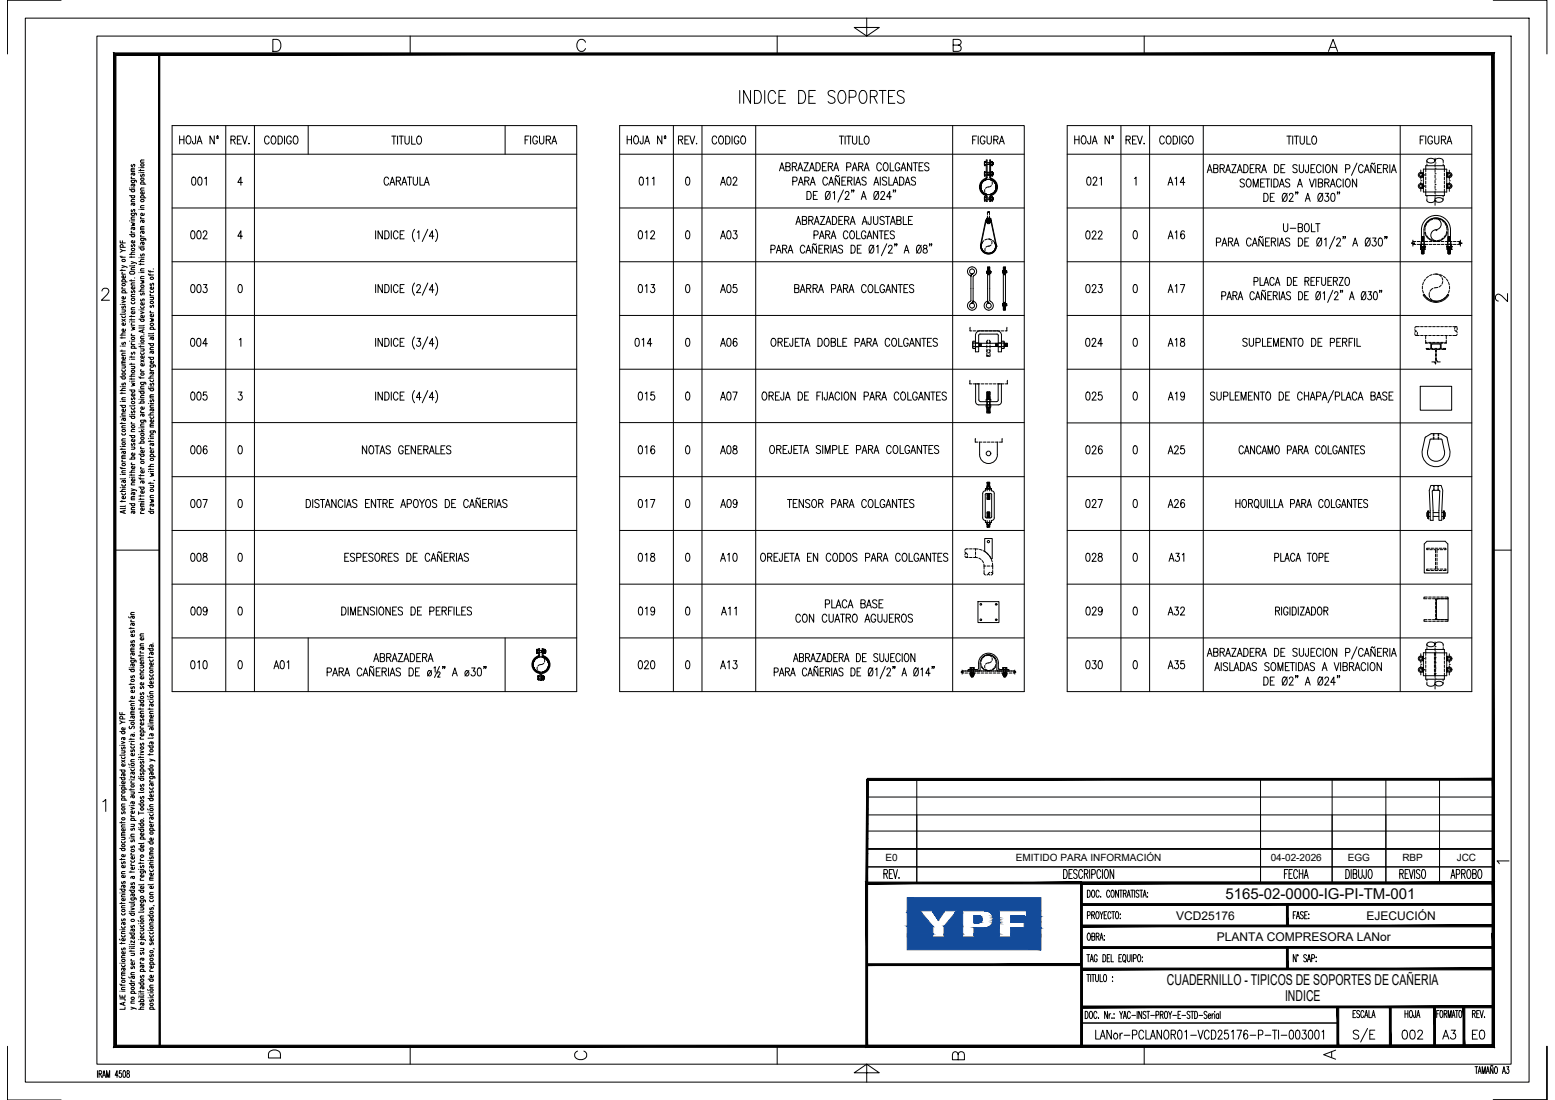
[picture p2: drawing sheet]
<svg xmlns="http://www.w3.org/2000/svg" width="420mm" height="297mm" viewBox="0 0 420 297" stroke-linecap="round" stroke-linejoin="round" font-family="sans-serif">
<defs><g id="words">
<g font-size="4.1">
<text x="331.1" y="242.8">5165-02-0000-IG-PI-TM-001</text>
<text x="315.3" y="266">CUADERNILLO - TIPICOS DE SOPORTES DE CAÑERIA</text>
<text x="347.2" y="270.4">INDICE</text>
</g>
<g font-size="3.2">
<text x="317.8" y="248.3">VCD25176</text>
<text x="369.2" y="248.3">EJECUCIÓN</text>
<text x="328.8" y="254.1">PLANTA COMPRESORA LANor</text>
</g>
<g font-size="2.7">
<text x="239.3" y="232.6">E0</text>
<text x="274.5" y="232.6">EMITIDO PARA INFORMACIÓN</text>
<text x="343.3" y="232.6">04-02-2026</text>
<text x="364.2" y="232.6">EGG</text>
<text x="378.9" y="232.6">RBP</text>
<text x="393.6" y="232.6">JCC</text>
</g>
</g></defs>
<!-- layer: AESA-Textos-02 -->
<g fill="none" stroke="#000" stroke-width=".27">
<path d="M48.5 36.7v2.2M48.5 37.7h1.2M49.7 36.7v2.2M50.6 36.8l.2-.1a1.12 1.12 0 0 1 .8 1.1 1.12 1.12 0 0 1-.8 1.1 1.43 1.43 0 0 1-.2-2.1zM52.9 36.7l-.1 2-.3 .2-.3-.1-.2-.7M53.3 38.9l.6-2.2 .7 2.2M53.5 38.1h.8M57.9 36.7v2.2l-1.2-2.2v2.2M58.6 37.4h.4M58.7 36.8h.2l-.1 .5-.2-.1zM62.4 37.8l1-.1 .2-.4-.2-.5-1-.1v2.2M63 37.8l.6 1.1"/>
<path d="M64.1 37.8h.7M65.2 36.7h-1.1v2.2h1.1M65.5 36.7l.6 2.2 .7-2.2M67.2 38.8h.2zM72.7 37.2a.59 .59 0 0 0-.9-.4 1.22 1.22 0 0 0 .5 2.1l.4-.5M73.6 36.8l.1-.1a1.18 1.18 0 0 1 .9 .9 1.18 1.18 0 0 1-.4 1.2l-.1 .1a1.19 1.19 0 0 1-.9-.9 1.19 1.19 0 0 1 .4-1.2zM75.1 36.7a1.15 1.15 0 0 1 1.2 .7 1.15 1.15 0 0 1-.3 1.4l-.9 .1zM76.9 36.7v2.2M78.7 37.2a.59 .59 0 0 0-.9-.4 1.22 1.22 0 0 0 .5 2.1l.4-.5v-.3h-.4M79.5 36.8l.2-.1a1.18 1.18 0 0 1 .9 .9 1.18 1.18 0 0 1-.4 1.2l-.2 .1a1.19 1.19 0 0 1-.9-.9 1.19 1.19 0 0 1 .4-1.2zM105.9 36.8h1.1M106.4 36.8v2.1"/>
<path d="M107.4 36.8v2.1M107.8 36.8h1.2M108.4 36.8v2.1M109.4 36.8v1.5a.58 .58 0 0 0 .6 .6 .58 .58 0 0 0 .6-.6v-1.5M111.2 36.8v2.1h1M112.9 36.9l.2-.1a1.12 1.12 0 0 1 .8 1 1.12 1.12 0 0 1-.8 1.1 1.46 1.46 0 0 1-.2-2zM141.9 37.8h.6M143 36.7h-1.1v2.2M143.4 36.7v2.2M145.2 37.2a.65 .65 0 0 0-.8-.5 .65 .65 0 0 0-.4 .9v.5a.65 .65 0 0 0 .6 .8 .65 .65 0 0 0 .6-.8h-.4M145.8 36.7v1.6a.58 .58 0 0 0 .6 .6 .58 .58 0 0 0 .5-.6v-1.6M147.6 37.8l1-.1 .2-.4-.2-.5-1-.1v2.2"/>
<path d="M148.2 37.8l.6 1.1M149.1 38.9l.7-2.2 .6 2.2M149.3 38.2h.9M169.5 37.7h1.1M169.5 36.7v2.2M170.6 36.7v2.2M171.5 36.8l.2-.1a1.19 1.19 0 0 1 .9 .9 1.19 1.19 0 0 1-.4 1.2l-.2 .1a1.18 1.18 0 0 1-.9-.9 1.18 1.18 0 0 1 .4-1.2zM173.8 36.7l-.2 2.1h-.5l-.1-.7M174.2 38.9l.7-2.2 .6 2.2M174.4 38.1h.9M178.8 36.7v2.2l-1.1-2.2v2.2M179.5 37.4h.4"/>
<path d="M179.6 36.8l.1-.1a.28 .28 0 0 1 .2 .3 .28 .28 0 0 1-.4 .2zM183.3 37.8l1-.1 .2-.4-.2-.5-1-.1v2.2M183.9 37.8l.6 1.1M185.1 37.8h.6M186.1 36.7h-1v2.2h1M186.4 36.7l.6 2.2 .7-2.2M188.1 38.8h.2zM193.7 37.2a.64 .64 0 0 0-.8-.5 .64 .64 0 0 0-.5 .9v.5a.64 .64 0 0 0 .5 .8 .64 .64 0 0 0 .8-.5M194.5 36.8l.1-.1a1.16 1.16 0 0 1 1 .9 1.16 1.16 0 0 1-.4 1.2l-.2 .1a1.18 1.18 0 0 1-.9-.9 1.18 1.18 0 0 1 .4-1.2zM196.1 36.7a1.15 1.15 0 0 1 1.2 .7 1.15 1.15 0 0 1-.4 1.4l-.8 .1zM197.8 36.7v2.2M199.6 37.2a.64 .64 0 0 0-.8-.5 .64 .64 0 0 0-.4 .9v.5a.64 .64 0 0 0 .6 .8 .64 .64 0 0 0 .6-.8h-.4"/>
<path d="M200.5 36.8a.68 .68 0 0 1 .7 .1 .68 .68 0 0 1 .3 .7v.5a.69 .69 0 0 1-.7 .8 .69 .69 0 0 1-.7-.8zM226.8 36.8h1.1M227.4 36.8v2.1M228.3 36.8v2.1M228.8 36.8h1.1M229.3 36.8v2.1M230.3 36.8v1.5a.58 .58 0 0 0 .6 .6 .58 .58 0 0 0 .6-.6v-1.5M232.2 36.8v2.1h1M233.8 36.9l.2-.1a1.12 1.12 0 0 1 .9 1 1.12 1.12 0 0 1-.9 1.1 1.44 1.44 0 0 1-.2-2zM262.8 37.8h.7M263.9 36.7h-1.1v2.2M264.3 36.7v2.2"/>
<path d="M266.1 37.2a.65 .65 0 0 0-.8-.5 .65 .65 0 0 0-.4 .9v.5a.65 .65 0 0 0 .6 .8 .65 .65 0 0 0 .6-.8h-.4M266.7 36.7v1.6a.58 .58 0 0 0 .6 .6 .58 .58 0 0 0 .6-.6v-1.6M268.5 37.8l1-.1 .2-.4-.2-.5-1-.1v2.2M269.1 37.8l.6 1.1M270 38.9l.7-2.2 .7 2.2M270.3 38.2h.8M290.4 37.7h1.1M290.4 36.7v2.2M291.5 36.7v2.2M292.5 36.8l.1-.1a1.2 1.2 0 0 1 .9 .9 1.2 1.2 0 0 1-.4 1.2l-.1 .1a1.2 1.2 0 0 1-.9-.9 1.2 1.2 0 0 1 .4-1.2zM294.7 36.7l-.2 2.1h-.5l-.1-.7M295.1 38.9l.7-2.2 .6 2.2"/>
<path d="M295.4 38.1h.8M299.8 36.7v2.2l-1.2-2.2v2.2M300.4 37.4h.4M300.5 36.8l.1-.1a.28 .28 0 0 1 .2 .3 .28 .28 0 0 1-.3 .2zM304.2 37.8l1-.1 .2-.4-.2-.5-1-.1v2.2M304.8 37.8l.6 1.1M306 37.8h.7M307.1 36.7h-1.1v2.2h1.1M307.3 36.7l.7 2.2 .7-2.2M309.1 38.7v.2zM314.6 37.2a.65 .65 0 0 0-.8-.5 .65 .65 0 0 0-.4 .9v.5a.65 .65 0 0 0 .4 .8 .65 .65 0 0 0 .8-.5M315.4 36.8a.68 .68 0 0 1 .8 .1 .68 .68 0 0 1 .2 .7v.5a.69 .69 0 0 1-.6 .8 .69 .69 0 0 1-.7-.8z"/>
<path d="M317 36.7a1.16 1.16 0 0 1 1.2 .7 1.16 1.16 0 0 1-.4 1.4l-.8 .1zM318.7 36.7v2.2M320.6 37.2a.65 .65 0 0 0-.8-.5 .65 .65 0 0 0-.5 .9v.5a.65 .65 0 0 0 .6 .8 .65 .65 0 0 0 .7-.8h-.5M321.4 36.8a.68 .68 0 0 1 .7 .1 .68 .68 0 0 1 .3 .7v.5a.69 .69 0 0 1-.7 .8 .69 .69 0 0 1-.6-.8zM347.7 36.8h1.2M348.3 36.8v2.1M349.3 36.8v2.1M349.7 36.8h1.2M350.3 36.8v2.1M351.3 36.8v1.5a.58 .58 0 0 0 .6 .6 .58 .58 0 0 0 .5-.6v-1.5M353.1 36.8v2.1h1M354.8 36.9l.1-.1a1.19 1.19 0 0 1 .9 .8 1.19 1.19 0 0 1-.4 1.2l-.1 .1a1.18 1.18 0 0 1-.9-.8 1.18 1.18 0 0 1 .4-1.2z"/>
<path d="M383.7 37.8h.7M384.8 36.7h-1.1v2.2M385.2 36.7v2.2M387.1 37.2a.59 .59 0 0 0-1-.4 1.22 1.22 0 0 0 .6 2.1l.4-.5v-.3h-.4M387.6 36.7v1.6a.57 .57 0 0 0 .6 .6 .57 .57 0 0 0 .6-.6v-1.6M389.5 37.8l1-.1 .1-.4-.1-.5-1-.1v2.2M390 37.8l.6 1.1M390.9 38.9l.7-2.2 .7 2.2M391.2 38.2h.8M52 47.9l.4-.1a1.45 1.45 0 0 1 0 2.2h-.1a1.67 1.67 0 0 1-.3-2.1zM53.7 47.9l.4-.1a1.41 1.41 0 0 1 0 2.2h-.2a1.63 1.63 0 0 1-.2-2.1zM55.3 48.2l.5-.4v2.2"/>
<path d="M65.5 49.3h-1.2l.8-1.5v2.2M105 48.3a.64 .64 0 0 0-.8-.5 .64 .64 0 0 0-.4 .8v.6a.64 .64 0 0 0 .4 .8 .64 .64 0 0 0 .8-.5M105.3 50l.7-2.2 .7 2.2M105.6 49.3h.8M107.1 48.9l1-.1 .1-.8-1.1-.2v2.2M107.7 48.9l.5 1.1M108.6 50l.6-2.2 .7 2.2M108.8 49.3h.9M110.1 47.8h1.1M110.7 47.8v2.2M111.7 47.8v1.6a.58 .58 0 0 0 .5 .6 .58 .58 0 0 0 .6-.6v-1.6M113.5 47.8v2.2h1"/>
<path d="M114.6 50l.7-2.2 .7 2.2M114.9 49.3h.8M173 47.9l.4-.1a1.41 1.41 0 0 1 0 2.2h-.2a1.63 1.63 0 0 1-.2-2.1zM174.6 48.2l.4-.4v2.2M176.3 48.2l.4-.4v2.2M185.5 47.9l.4-.1a1.41 1.41 0 0 1 0 2.2h-.2a1.6 1.6 0 0 1-.2-2.1zM194.7 50l.7-2.2 .6 2.2M194.9 49.3h.9M196.6 47.9l.4-.1a1.41 1.41 0 0 1 0 2.2h-.2a1.67 1.67 0 0 1-.2-2.1zM198.1 48.3l.3-.5h.4l.3 .4-.3 .8-.8 1h1.2M210.6 46.1l.7-2.2 .6 2.2M210.9 45.4h.8"/>
<path d="M212.3 45l1-.1 .2-.3-.2-.5-1-.2v2.2h.8l.3-.2 .1-.5-.4-.4M214.1 45l1-.1 .1-.3-.1-.5-1-.2v2.2M214.2 49l1-.1 .2-.4-.1-.5-1.1-.2v2.2M214.7 45l.5 1.1M215.3 59.9h.8M215.6 46.1l.6-2.2 .7 2.2M215.7 50l.7-2.2 .6 2.2M215.8 45.4h.9M216 49.3h.8M216.8 59.5l1-.1 .2-.3-.2-.5-1-.2v2.2l1.1-.2 .1-.5-.5-.4M217.2 43.9h1.2l-1.2 2.2h1.2M217.4 48.9l1-.1 .1-.8-1.1-.2v2.2"/>
<path d="M218 51.7a1.15 1.15 0 0 1 1.2 .6 1.15 1.15 0 0 1-.2 1.3l-.4 .3h-.6zM218 48.9l.6 1.1M218.5 59.5l1-.1 .2-.3-.2-.5-1-.2v2.2M218.7 46.1l.7-2.2 .7 2.2M218.9 50l.7-2.2 .7 2.2M219 45.4h.8M219.1 59.5l.6 1.1M219.2 49.3h.8M219.8 52.7h.6M220.3 59.9h.8M220.5 43.9a1.16 1.16 0 0 1 1.2 .8 1.16 1.16 0 0 1-.4 1.3l-.8 .1zM220.9 51.7h-1.1v2.2h1.1"/>
<path d="M221.7 58.4h1.1l-1.1 2.2h1.1M222.2 45h.7M223.3 43.9h-1.1v2.2h1.1M223.3 51.8l.2-.1a1.18 1.18 0 0 1 .9 .9 1.18 1.18 0 0 1-.4 1.1l-.2 .2a1.19 1.19 0 0 1-.9-.9 1.19 1.19 0 0 1 .4-1.2zM223.4 59.9h.8M223.6 48.3a.65 .65 0 0 0-.8-.5 .65 .65 0 0 0-.5 .8v.6a.65 .65 0 0 0 .5 .8 .65 .65 0 0 0 .8-.5M223.8 45l1-.1 .2-.3-.2-.5-1-.2v2.2M223.9 50l.7-2.2 .6 2.2M224.2 49.3h.8M224.3 51.7l-1.3 2.2M224.4 45l.6 1.1M224.9 58.4a1.17 1.17 0 0 1 1.2 .8 1.17 1.17 0 0 1-.4 1.3l-.8 .1z"/>
<path d="M225.1 52.1l.4-.4v2.2M225.3 46.1l.7-2.2 .6 2.2M225.5 45.4h.9M226.7 59.5h.6M226.7 47.4l-.2 .3-.5-.3-.3 .3M226.8 48v2l-1.1-2v2M227.5 48.9h.7M227.7 58.4h-1v2.2h1M227.9 51.3l-1.5 3.3M228.2 59.5l1-.1 .2-.3-.2-.5-1-.2v2.2M228.4 52.2l.2-.4a.6 .6 0 0 1 .8 .2 .6 .6 0 0 1-.2 .8l-.9 1.1h1.2M228.6 47.8h-1.1v2.2h1.1"/>
<path d="M228.8 45.1l1-.1 .1-.3-.1-.6-1-.2v2.2M228.8 59.5l.6 1.1M229.1 48.9l1-.1v-.8l-1-.2v2.2M229.6 48.9l.6 1.1M230 59.9h.8M230.2 51.4h-.1h.1l-.1 .5M230.3 46.1l.6-2.2 .7 2.2M230.5 45.4h.8M230.7 51.4h-.2h.2l-.2 .5M230.8 47.8v2.2M231.2 50l.7-2.2 .6 2.2M231.5 49.3h.8"/>
<path d="M232 45l1-.1 .2-.3-.2-.5-1-.2v2.2M232.6 45l.6 1.1M232.7 53.9l.7-2.2 .6 2.2M233 53.1h.8M233.2 59.9h.8M233.5 46.1l.7-2.2 .6 2.2M233.7 45.4h.9M234 48.1a.62 .62 0 0 0-.6-.3 .62 .62 0 0 0-.5 .5l.1 .3 .9 .5 .1 .6a.67 .67 0 0 1-1.1 0M235.4 58.4l-.2 2.1h-.5l-.2-.6M236 58.4v1.6a.58 .58 0 0 0 .6 .6 .58 .58 0 0 0 .6-.6v-1.6M236.1 50l.7-2.2 .6 2.2M236.3 49.3h.9"/>
<path d="M236.4 51.8l.2-.1a1.18 1.18 0 0 1 .9 .9 1.18 1.18 0 0 1-.4 1.1l-.2 .2a1.19 1.19 0 0 1-.9-.9 1.19 1.19 0 0 1 .4-1.2zM237.4 51.7l-1.3 2.2M237.8 47.8v2.2M238 52.2l.3-.5 .5 .1 .2 .3-.2 .7-.9 1.1h1.2M238.1 44.5a.65 .65 0 0 0-.7-.5 .65 .65 0 0 0-.5 .8v.5a.64 .64 0 0 0 .5 .8 .64 .64 0 0 0 .7-.5M238.9 58.8a.58 .58 0 0 0-.7-.3 .58 .58 0 0 0-.4 .7l1 .5a.6 .6 0 0 1-.2 .9 .6 .6 0 0 1-.8-.3M239 44.1l.1-.2a1.12 1.12 0 0 1 .9 1.1 1.12 1.12 0 0 1-.9 1.1 1.43 1.43 0 0 1-.1-2zM239.2 58.4h1.2M239.6 48.1a.62 .62 0 0 0-.7-.3 .62 .62 0 0 0-.5 .5l.2 .3 .8 .5 .2 .6a.67 .67 0 0 1-1.2 0M239.8 58.4v2.2M240.2 47.8v2.2h1M240.5 43.9v2.2h1"/>
<path d="M240.8 53.1h-1.2l.8-1.4v2.2M240.8 59.9h.9M241.3 50l.7-2.2 .7 2.2M241.5 51.4h-.2h.2l-.2 .5M241.6 49.3h.8M242 51.4h-.2h.2l-.2 .5M242.3 59.5l1-.1 .2-.3-.2-.5-1-.2v2.2l1.1-.2 .1-.5-.4-.4M243.1 47.8a1.16 1.16 0 0 1 1.2 .7 1.16 1.16 0 0 1-.4 1.4l-.8 .1zM243.1 44.5a.65 .65 0 0 0-.8-.5 .65 .65 0 0 0-.4 .8v.5a.65 .65 0 0 0 .6 .8 .65 .65 0 0 0 .6-.8h-.4M243.4 46.1l.7-2.2 .7 2.2M243.7 45.4h.8M244.1 58.4v2.2h1"/>
<path d="M244.6 50l.6-2.2 .7 2.2M244.8 49.3h.8M245.5 59.5h.6M246.3 43.9v2.2l-1.1-2.2v2.2M246.5 58.4h-1v2.2h1M246.8 43.9h1.1M247.3 43.9v2.2M247.4 48.1a.61 .61 0 0 0-.7-.3 .61 .61 0 0 0-.5 .5l.2 .3 .8 .5 .2 .6a.65 .65 0 0 1-1.2 0M248.3 45h.7M249.4 43.9h-1.1v2.2h1.1M251 44.3a.58 .58 0 0 0-.7-.4 .58 .58 0 0 0-.4 .8l.9 .5a.6 .6 0 0 1-.1 .9 .6 .6 0 0 1-.9-.3M293.9 47.9l.4-.1a1.45 1.45 0 0 1 0 2.2h-.2a1.6 1.6 0 0 1-.2-2.1z"/>
<path d="M295.4 48.3l.3-.5h.3l.4 .4-.3 .8-.8 1h1.1M297.2 48.2l.4-.4v2.2M306.5 48.2l.5-.4v2.2M315.6 50l.7-2.2 .6 2.2M315.8 49.3h.9M317.5 48.2l.4-.4v2.2M320.1 49.3h-1.2l.8-1.5v2.2M326.2 46.6l.7-2.1 .6 2.1M326.4 45.9h.9M327.9 45.5l1-.1 .2-.3-.2-.5-1-.1v2.1h.8l.3-.2 .1-.5-.4-.4M329.7 45.5l1-.1 .1-.3-.1-.5-1-.1v2.1M330.3 45.5l.5 1.1"/>
<path d="M331.2 46.6l.6-2.1 .7 2.1M331.4 45.9h.9M332.8 44.5h1.2l-1.2 2.1h1.2M334.3 46.6l.7-2.1 .6 2.1M334.6 45.9h.8M336.1 44.5a1.16 1.16 0 0 1 1.2 .7 1.16 1.16 0 0 1-.4 1.3l-.8 .1zM336.2 48.6a.61 .61 0 0 0-.6-.3 .61 .61 0 0 0-.5 .5l.1 .4 .9 .4 .1 .6a.67 .67 0 0 1-1.1 0M337.1 48.4l.1-.1a1.12 1.12 0 0 1 .9 1.1 1.12 1.12 0 0 1-.9 1.1 1.43 1.43 0 0 1-.1-2.1zM337.8 45.5h.7M338.6 50.5v-2.2l.7 2.2 .7-2.2v2.2M338.9 44.5h-1.1v2.1h1.1M339.4 45.5l1-.1 .1-.3-.1-.5-1-.1v2.1"/>
<path d="M340 45.5l.5 1.1M340.6 49.4h.7M340.9 46.6l.6-2.1 .7 2.1M341.1 45.9h.8M341.5 52.2a1.17 1.17 0 0 1 1.2 .7 1.17 1.17 0 0 1-.4 1.4l-.8 .1zM341.7 48.3h-1.1v2.2h1.1M341.9 48.3h1.2M342.5 48.3v2.2M343.2 53.2h.7M343.5 48.3v2.2M344.2 48.3a1.16 1.16 0 0 1 1.2 .8 1.16 1.16 0 0 1-.4 1.3l-.8 .1zM344.3 52.2h-1.1v2.2h1.1"/>
<path d="M344.4 44.5a1.17 1.17 0 0 1 1.1 .7 1.17 1.17 0 0 1-.3 1.3l-.8 .1zM345.7 50.5l.7-2.2 .6 2.2M345.9 49.8h.9M346.1 45.5h.7M346.8 52.3l.2-.1a1.19 1.19 0 0 1 .9 .9 1.19 1.19 0 0 1-.4 1.2l-.2 .1a1.17 1.17 0 0 1-.9-.9 1.17 1.17 0 0 1 .4-1.2zM347.2 44.5h-1.1v2.1h1.1M347.8 52.2l-1.3 2.2M348.4 52.7l.3-.5 .5 .1 .2 .3-.3 .7-.8 1.1h1.1M348.5 48.6a.6 .6 0 0 0-.7-.3 .6 .6 0 0 0-.5 .5l.2 .4 .8 .4 .2 .6a.65 .65 0 0 1-1.2 0M350.2 51.9h-.2h.2l-.2 .5M350.5 44.8a.6 .6 0 0 0-.7-.4 .6 .6 0 0 0-.5 .6l.2 .3 .8 .4 .2 .6a.65 .65 0 0 1-1.2 0M350.6 50.5l.6-2.2 .7 2.2"/>
<path d="M350.7 51.9h-.2h.2l-.2 .5M350.8 49.8h.8M351.1 44.5v1.5a.58 .58 0 0 0 .6 .6 .58 .58 0 0 0 .5-.6v-1.5M352.7 54.4l.7-2.2 .6 2.2M352.9 53.7h.9M353.5 44.5l-.1 2h-.5l-.2-.6M353.8 48.3l.7 2.2 .6-2.2M354.2 45.5h.7M355.3 44.5h-1.1v2.1h1.1M355.5 48.3v2.2M356.2 49.4l1-.1 .2-.4-.2-.5-1-.1v2.2h.8l.3-.2 .1-.5-.4-.4M356.4 52.3l.2-.1a1.12 1.12 0 0 1 .9 1.1 1.12 1.12 0 0 1-.9 1.1 1.45 1.45 0 0 1-.2-2.1z"/>
<path d="M357 45a.65 .65 0 0 0-.8-.5 .65 .65 0 0 0-.5 .8v.5a.64 .64 0 0 0 .5 .8 .64 .64 0 0 0 .8-.5M357.4 52.2l-1.3 2.2M357.5 44.5v2.1M357.9 49.4l1-.1 .2-.4-.2-.5-1-.1v2.2M358.1 52.2h.9l-.5 .8a.65 .65 0 0 1 .5 1 .65 .65 0 0 1-1.1 0M358.5 44.6l.1-.1a1.12 1.12 0 0 1 .9 1 1.12 1.12 0 0 1-.9 1.1 1.45 1.45 0 0 1-.1-2zM358.5 49.4l.6 1.1M359.5 50.5l.6-2.2 .7 2.2M359.7 49.8h.8M359.8 52.3l.4-.1a1.45 1.45 0 0 1 0 2.2h-.1a1.59 1.59 0 0 1-.3-2.1zM361.2 44.5v2.1l-1.2-2.1v2.1M361.5 51.9h-.2h.2l-.2 .5"/>
<path d="M362 51.9h-.2h.2l-.2 .5M362.4 48.8a.65 .65 0 0 0-.8-.5 .65 .65 0 0 0-.5 .9v.5a.64 .64 0 0 0 .5 .8 .64 .64 0 0 0 .8-.5M362.9 48.3v2.2M363.6 45.6l1-.1 .1-.3-.1-.6-1-.1v2.1M363.8 48.4l.2-.1a1.19 1.19 0 0 1 .9 .9 1.19 1.19 0 0 1-.4 1.2l-.2 .1a1.18 1.18 0 0 1-.9-.9 1.18 1.18 0 0 1 .4-1.2zM366.6 48.3v2.2l-1.2-2.2v2.2M366.6 44l-1.4 3.4M368.3 45a.65 .65 0 0 0-.8-.5 .65 .65 0 0 0-.4 .8v.5a.64 .64 0 0 0 .4 .8 .64 .64 0 0 0 .8-.5M368.6 46.6l.7-2.1 .7 2.1M368.9 45.9h.8M371.5 44l-.3 .4-.5-.4-.2 .4M371.6 44.7v1.9l-1.2-1.9v1.9"/>
<path d="M372.2 45.5h.7M373.3 44.5h-1.1v2.1h1.1M373.8 45.5l1-.1 .1-.3-.1-.5-1-.1v2.1M374.4 45.5l.5 1.1M375.5 44.5v2.1M375.9 46.6l.7-2.1 .7 2.1M376.2 45.9h.8M51.8 62.4l.4-.1a1.41 1.41 0 0 1 0 2.2h-.2a1.62 1.62 0 0 1-.2-2.1zM51.8 76.9l.4-.1a1.41 1.41 0 0 1 0 2.2h-.2a1.62 1.62 0 0 1-.2-2.1zM53.4 62.4l.4-.1a1.45 1.45 0 0 1 0 2.2h-.1a1.59 1.59 0 0 1-.3-2.1zM53.4 76.9l.4-.1a1.45 1.45 0 0 1 0 2.2h-.1a1.59 1.59 0 0 1-.3-2.1zM54.9 62.9l.3-.6 .6 .1 .1 .3-.2 .8-.9 1h1.2"/>
<path d="M55 76.8h.9l-.5 .9a.64 .64 0 0 1 .5 .9 .64 .64 0 0 1-1.1 0M64.6 76.9l.4-.1a1.41 1.41 0 0 1 0 2.2h-.2a1.62 1.62 0 0 1-.2-2.1zM65.5 63.8h-1.2l.8-1.5v2.2M101.5 62.3v2.2M101.5 76.8v2.2M103.3 62.3v2.2l-1.1-2.2v2.2M103.3 76.8v2.2l-1.1-2.2v2.2M104 62.3a1.17 1.17 0 0 1 1.2 .7 1.17 1.17 0 0 1-.4 1.4l-.8 .1zM104 76.8a1.17 1.17 0 0 1 1.2 .8 1.17 1.17 0 0 1-.4 1.3l-.8 .1zM105.7 62.3v2.2M105.7 76.8v2.2M107.5 62.9a.64 .64 0 0 0-.7-.6 .64 .64 0 0 0-.5 .8v.6a.65 .65 0 0 0 .5 .8 .65 .65 0 0 0 .7-.5"/>
<path d="M107.5 77.4a.65 .65 0 0 0-.7-.5 .65 .65 0 0 0-.5 .8v.5a.64 .64 0 0 0 .5 .8 .64 .64 0 0 0 .7-.5M108.1 63.4h.7M108.1 77.9h.7M109.2 62.3h-1.1v2.2h1.1M109.2 76.8h-1.1v2.2h1.1M112 61.9a2.64 2.64 0 0 0 0 3.3M112 76.4a2.67 2.67 0 0 0 0 3.3M112.6 77.4l.2-.5 .5-.1 .3 .7-1.1 1.5h1.2M112.8 62.7l.4-.4v2.2M115.6 61.9l-1.5 3.3M115.6 76.4l-1.5 3.3M117.2 63.8h-1.2l.8-1.5v2.2"/>
<path d="M117.2 78.3h-1.2l.8-1.5v2.2M117.7 61.9a2.64 2.64 0 0 1 0 3.3M117.7 76.4a2.67 2.67 0 0 1 0 3.3M172.7 62.4l.4-.1a1.41 1.41 0 0 1 0 2.2h-.1a1.59 1.59 0 0 1-.3-2.1zM172.7 76.9l.4-.1a1.41 1.41 0 0 1 0 2.2h-.1a1.59 1.59 0 0 1-.3-2.1zM174.3 62.7l.5-.4v2.2M174.3 77.3l.5-.5v2.2M175.9 62.9l.3-.6 .5 .1 .1 .3-.2 .8-.8 1h1.1M175.9 76.8h.9l-.5 .9a.64 .64 0 0 1 .6 .9 .64 .64 0 0 1-1.1 0M185.5 62.4l.4-.1a1.41 1.41 0 0 1 0 2.2h-.2a1.59 1.59 0 0 1-.2-2.1zM185.5 76.9l.4-.1a1.41 1.41 0 0 1 0 2.2h-.2a1.59 1.59 0 0 1-.2-2.1zM194.7 64.5l.7-2.2 .6 2.2"/>
<path d="M194.7 79l.7-2.2 .6 2.2M194.9 63.8h.9M194.9 78.3h.9M196.6 62.4l.4-.1a1.41 1.41 0 0 1 0 2.2h-.2a1.66 1.66 0 0 1-.2-2.1zM196.6 76.9l.4-.1a1.41 1.41 0 0 1 0 2.2h-.2a1.66 1.66 0 0 1-.2-2.1zM198.2 62.3h.9l-.5 .8a.65 .65 0 0 1 .5 1 .65 .65 0 0 1-1.1 0M199 76.8h-.8l-.1 1a.67 .67 0 0 1 .9 0 .67 .67 0 0 1 0 .9 .67 .67 0 0 1-.9 .1l-.1-.2M208.3 67.3l1-.1 .1-.3-.1-.6-1-.1v2.2M209.8 68.4l.6-2.2 .7 2.2M210 67.6h.8M211.5 67.2l.9-.1 .2-.3-.2-.5-.9-.1v2.2M212 67.2l.6 1.2"/>
<path d="M212.9 68.4l.7-2.2 .6 2.2M213.2 67.6h.8M214.7 77.9l1-.1 .2-.3-.2-.6-1-.1v2.2h.8l.3-.2 .1-.5-.4-.4M215.1 60.6l.6-2.2 .7 2.2M216.2 79l.7-2.2 .6 2.2M216.5 78.3h.8M217.5 66.7a.64 .64 0 0 0-.8-.5 .64 .64 0 0 0-.5 .8v.5a.63 .63 0 0 0 .5 .8 .63 .63 0 0 0 .8-.5M217.8 68.4l.6-2.2 .7 2.2M218 77.9l.9-.1 .2-.3-.2-.6-.9-.1v2.2M218 67.6h.8M218.5 77.9l.6 1.1M219.7 77.9l1-.1 .2-.3-.2-.6-1-.1v2.2"/>
<path d="M219.9 63.5l1-.1 .2-.3-.2-.7-1-.1v2.2M220 60.6l.7-2.2 .6 2.2M220.3 77.9l.6 1.1M220.5 65.8l-.2 .3-.4-.3-.3 .3M220.6 66.4v2l-1.1-2v2M221.2 79l.6-2.2 .7 2.2M221.3 67.2h.6M221.4 64.5l.6-2.2 .7 2.2M221.4 78.3h.8M221.6 63.8h.8M222.3 66.2h-1v2.2h1M222.8 67.2l1-.1 .1-.3-.1-.5-1-.1v2.2"/>
<path d="M223.1 63.4l1-.1 .1-.3-.1-.6-1-.1v2.2M223.2 60.6l.6-2.2 .7 2.2M223.4 67.2l.5 1.2M223.7 63.4l.5 1.1M224.5 66.2v2.2M224.6 64.5l.6-2.2 .6 2.2M224.7 78l1-.1 .1-.3-.1-.7-1-.1v2.2M224.8 63.8h.8M224.9 68.4l.7-2.2 .6 2.2M225.2 67.6h.8M226.1 79l.7-2.2 .7 2.2M226.4 78.3h.8"/>
<path d="M227.7 66.5a.56 .56 0 0 0-.8-.3 .56 .56 0 0 0-.3 .7l.9 .5 .2 .6a.63 .63 0 0 1-1.2 0M227.9 77.9l1-.1 .2-.3-.2-.6-1-.1v2.2M228.5 77.9l.6 1.1M229.1 62.9a.63 .63 0 0 0-.8-.5 .63 .63 0 0 0-.4 .8v.5a.62 .62 0 0 0 .4 .8 .62 .62 0 0 0 .8-.5M229.4 79l.7-2.2 .6 2.2M229.6 78.3h.9M229.7 60.6l.7-2.2 .7 2.2M229.9 62.4l.2-.1a1.1 1.1 0 0 1 .8 1.1 1.1 1.1 0 0 1-.8 1.1 1.4 1.4 0 0 1-.2-2.1zM230 66.2a1.15 1.15 0 0 1 1.1 .7 1.15 1.15 0 0 1-.3 1.3l-.8 .2zM231.5 62.3v2.2h.9M231.6 67.2h.7M232.7 66.2h-1.1v2.2h1.1"/>
<path d="M233 60.6l.6-2.2 .7 2.2M234 62.9a.63 .63 0 0 0-.8-.5 .63 .63 0 0 0-.5 .8v.5a.63 .63 0 0 0 .7 .8 .63 .63 0 0 0 .6-.8h-.4M234 77.4a.65 .65 0 0 0-.8-.6 .65 .65 0 0 0-.4 .9v.5a.64 .64 0 0 0 .5 .8 .64 .64 0 0 0 .7-.5M234.3 64.5l.6-2.2 .7 2.2M234.5 63.8h.8M234.9 76.9l.1-.1a1.12 1.12 0 0 1 .9 1.1 1.12 1.12 0 0 1-.9 1.1 1.43 1.43 0 0 1-.1-2.1zM235.1 66.3l.2-.1a1.1 1.1 0 0 1 .8 1.1 1.1 1.1 0 0 1-.8 1.1 1.45 1.45 0 0 1-.2-2.1zM236.1 66.2l-1.3 2.2M236.4 76.8v2.2h1M236.8 66.6l.4-.4v2.2M237.1 62.3v2.2l-1.1-2.2v2.2M237.5 62.3h1.2"/>
<path d="M238.1 62.3v2.2M239 77.4a.65 .65 0 0 0-.8-.6 .65 .65 0 0 0-.4 .9v.5a.65 .65 0 0 0 .6 .8 .65 .65 0 0 0 .6-.8h-.4M239.1 63.4h.6M239.3 79l.7-2.2 .7 2.2M239.6 78.3h.8M239.6 65.8l-1.5 3.3M240.1 66.7l.3-.5 .5 .1 .1 .3-.2 .7-.8 1.1h1.1M240.1 62.3h-1v2.2h1M240.6 60.6l.7-2.2 .6 2.2M241.7 62.7a.57 .57 0 0 0-.8-.4 .57 .57 0 0 0-.3 .8l.9 .5 .2 .6a.66 .66 0 0 1-1.2 0M241.9 65.9h-.2h.2l-.2 .5M242.3 76.8v2.2l-1.2-2.2v2.2"/>
<path d="M242.4 65.9h-.2h.2l-.2 .5M242.7 76.8h1.1M243.2 76.8v2.2M244.2 77.9h.7M244.3 68.4l.6-2.2 .7 2.2M244.5 67.6h.8M245.3 76.8h-1.1v2.2h1.1M246.9 77.2a.58 .58 0 0 0-.7-.4 .58 .58 0 0 0-.4 .8l.9 .5a.6 .6 0 0 1-.1 .9 .6 .6 0 0 1-.9-.3M247.9 66.3l.2-.1a1.17 1.17 0 0 1 .9 .9 1.17 1.17 0 0 1-.4 1.1l-.2 .2a1.17 1.17 0 0 1-.8-.9 1.17 1.17 0 0 1 .3-1.2zM248.9 66.2l-1.3 2.2M249.6 66.3v.6a.77 .77 0 0 1 .9 .5 .77 .77 0 0 1-.4 1 .67 .67 0 0 1-.7-.8 .67 .67 0 0 1 .8-.6l.3-.5a.56 .56 0 0 0-.9-.2zM251.3 65.9h-.2h.2l-.2 .5"/>
<path d="M251.8 65.9h-.2h.2l-.2 .5M293.6 62.5l.4-.1a1.45 1.45 0 0 1 0 2.1h-.1a1.59 1.59 0 0 1-.3-2zM293.6 76.9l.4-.1a1.45 1.45 0 0 1 0 2.2h-.1a1.59 1.59 0 0 1-.3-2.1zM295.1 62.9l.3-.5h.4l.3 .4-.2 .7-.9 1h1.2M295.1 77.4l.2-.5 .5-.1 .3 .7-1.1 1.5h1.2M296.8 62.9l.3-.5h.3l.4 .4-.3 .7-.8 1h1.2M296.9 76.8h.9l-.5 .9a.64 .64 0 0 1 .5 1 .64 .64 0 0 1-1.1-.1M306.4 62.4l.4-.1a1.45 1.45 0 0 1 0 2.2h-.1a1.59 1.59 0 0 1-.3-2.1zM306.4 76.9l.4-.1a1.45 1.45 0 0 1 0 2.2h-.1a1.59 1.59 0 0 1-.3-2.1zM315.6 64.5l.7-2.2 .6 2.2M315.6 79l.7-2.2 .6 2.2M315.9 63.8h.8"/>
<path d="M315.9 78.3h.8M317.5 62.7l.4-.4v2.2M317.5 77.3l.4-.5v2.2M318.9 76.8h1.2l-.8 2.2M320 62.6l-.5-.3a1.28 1.28 0 0 0 .1 2.2 .62 .62 0 0 0 .5-.9 .62 .62 0 0 0-1-.1l-.1 .3M328.7 65.4l1-.1 .1-.3-.1-.6-1-.1v2.1M330.1 79.9l.9-.1 .2-.3-.2-.6-.9-.1v2.1M330.2 66.4l.6-2.1 .7 2.1M330.4 65.7h.9M331.9 65.3l1-.1 .2-.3-.2-.5-1-.1v2.1M332.5 65.3l.6 1.1M333.1 79.8l1-.1 .1-.3-.1-.5-1-.1v2.1"/>
<path d="M333.4 66.4l.7-2.1 .6 2.1M333.7 65.7h.8M333.7 79.8l.5 1.1M338.1 64.8a.65 .65 0 0 0-.8-.5 .65 .65 0 0 0-.5 .8v.5a.65 .65 0 0 0 .5 .8 .65 .65 0 0 0 .8-.5M338.4 66.4l.6-2.1 .7 2.1M338.6 65.7h.8M338.8 76l1-.1 .1-.3-.1-.6-1-.1v2.2M338.9 79.3a.61 .61 0 0 0-.8-.5 .61 .61 0 0 0-.4 .8v.5a.61 .61 0 0 0 .4 .8 .61 .61 0 0 0 .8-.5M340.5 74.9v2.2h.9M341.2 63.8l-.2 .4-.6-.4-.2 .4M341.3 64.5v1.9l-1.2-1.9v1.9M341.5 77.1l.7-2.2 .6 2.2"/>
<path d="M341.8 76.4h.8M341.9 78.4l-.3 .3-.4-.3-.3 .3M341.9 79v1.9l-1.1-1.9v1.9M341.9 65.3h.7M342.6 79.8h.6M343 64.3h-1.1v2.1h1.1M343.5 65.3l1-.1 .2-.3-.2-.5-1-.1v2.1M343.6 78.8h-1v2.1h1M344 79.8l1-.1 .1-.3-.1-.5-1-.1v2.1M344.1 65.3l.6 1.1M344.3 75.4a.61 .61 0 0 0-.8-.5 .61 .61 0 0 0-.4 .8v.5a.61 .61 0 0 0 .4 .9 .61 .61 0 0 0 .8-.5M344.6 77.1l.6-2.2 .6 2.2"/>
<path d="M344.6 79.8l.5 1.1M344.8 76.4h.8M345.3 64.3v2.1M345.7 66.4l.7-2.1 .6 2.1M345.7 78.8v2.1M345.9 65.7h.9M346.8 60.4v1.5a.58 .58 0 0 0 .6 .7 .58 .58 0 0 0 .6-.7v-1.5M347.9 74.9h.5a1.3 1.3 0 0 1 0 2.2h-.5zM348.5 64.6a.61 .61 0 0 0-.7-.4 .61 .61 0 0 0-.5 .6l.2 .3 .8 .4 .2 .6a.65 .65 0 0 1-1.2 0M348.6 61.6h1.5M348.7 79.1a.55 .55 0 0 0-.7-.3 .55 .55 0 0 0-.3 .7l.9 .5a.57 .57 0 0 1-.1 .9 .57 .57 0 0 1-.9-.3M349.5 75.9h.6"/>
<path d="M350.5 74.9h-1v2.2h1M350.8 61.4l1-.1 .1-.3-.1-.5-1-.1v2.2h.7l.4-.2v-.6l-.4-.4M350.8 64.3a1.16 1.16 0 0 1 1.2 .7 1.16 1.16 0 0 1-.4 1.3l-.8 .1zM350.9 78.8a1.17 1.17 0 0 1 1.1 .7 1.17 1.17 0 0 1-.3 1.3l-.8 .1zM352.5 79.8h.6M352.6 65.3h.6M352.6 75.9l.9-.1 .2-.3-.2-.5-.9-.1v2.2M352.8 60.5l.1-.1a1.19 1.19 0 0 1 .9 .9 1.19 1.19 0 0 1-.4 1.2l-.1 .1a1.18 1.18 0 0 1-.9-.9 1.18 1.18 0 0 1 .4-1.2zM353.1 75.9l.6 1.2M353.5 78.8h-1v2.1h1M353.6 64.3h-1v2.1h1M354.2 75.9h.6"/>
<path d="M354.4 60.4v2.2h.9M355.2 74.9h-1v2.2h1M355.5 60.4h1.2M355.7 75.9h.6M355.9 78.9l.1-.1a1.21 1.21 0 0 1 .5 2l-.2 .1a1.2 1.2 0 0 1-.4-2zM356.1 60.4v2.2M356.1 64.4l.2-.1a1.12 1.12 0 0 1 .9 1.1 1.12 1.12 0 0 1-.9 1 1.44 1.44 0 0 1-.2-2zM356.7 74.9h-1v2.2M356.8 78.8l-1.3 2.1M357.1 74.9l.1 1.9 .4 .3 .5-.3 .1-1.9M357.1 64.3l-1.3 2.1M357.5 79.2l.4-.4v2.1"/>
<path d="M357.9 64.7l.4-.4v2.1M358.8 75.9h.6M359.8 74.9h-1v2.2h1M360.1 78.4l-1.4 3.3M360.3 75.9l.9-.1 .2-.3-.2-.5-.9-.1v2.2M360.6 79.3l.1-.3a.5 .5 0 0 1 .7-.1 .5 .5 0 0 1 0 .7l-.9 1.3h1.1M360.7 63.8l-1.5 3.4M360.8 75.9l.6 1.2M361.2 64.8l.3-.5h.3l.4 .4-.3 .7-.8 1h1.2M361.8 74.9h1.1l-1.1 2.2h1.1M362.3 78.5h-.2h.2l-.2 .5M362.8 78.5h-.2h.2l-.2 .5"/>
<path d="M363 64h-.2h.2l-.2 .5M363.5 64h-.2h.2l-.2 .5M363.7 75l.2-.1a1.19 1.19 0 0 1 .4 2.1l-.1 .1a1.2 1.2 0 0 1-.5-2.1zM365.5 66.4l.7-2.1 .6 2.1M365.7 65.7h.9M368.1 78.9l.2-.1a1.21 1.21 0 0 1 .5 2l-.2 .1a1.2 1.2 0 0 1-.5-2zM369.1 78.8l-1.3 2.1M369.2 64.4l.2-.1a1.12 1.12 0 0 1 .9 1.1 1.12 1.12 0 0 1-.9 1 1.44 1.44 0 0 1-.2-2zM369.7 78.8h.8l-.4 .8a.62 .62 0 0 1 .5 1 .62 .62 0 0 1-1.1-.1M370.2 64.3l-1.3 2.1M370.9 64.3h.9l-.5 .8a.64 .64 0 0 1 .5 1 .64 .64 0 0 1-1.1-.1M371.3 78.9l.4-.1a1.49 1.49 0 0 1 0 2.1h-.1a1.69 1.69 0 0 1-.3-2z"/>
<path d="M372.6 64.4l.4-.1a1.41 1.41 0 0 1 0 2.1h-.1a1.67 1.67 0 0 1-.3-2zM372.9 78.5h-.2h.2l-.2 .5M373.3 78.5h-.1h.1l-.1 .5M374.3 64h-.2h.2l-.2 .5M374.8 64h-.2h.2l-.2 .5M51.7 91.4h.4a1.39 1.39 0 0 1 0 2.1h-.1a1.62 1.62 0 0 1-.3-2.1zM53.4 91.4h.4a1.43 1.43 0 0 1 0 2.1h-.2a1.59 1.59 0 0 1-.2-2.1zM56 92.8h-1.2l.8-1.4v2.1M64.7 91.8l.4-.4v2.1M101.5 91.4v2.1M103.3 91.4v2.1l-1.1-2.1v2.1M104 91.4a1.16 1.16 0 0 1 1.2 .7 1.16 1.16 0 0 1-.4 1.3l-.8 .1z"/>
<path d="M105.7 91.4v2.1M107.5 91.9a.65 .65 0 0 0-.7-.5 .65 .65 0 0 0-.5 .8v.5a.65 .65 0 0 0 .5 .8 .65 .65 0 0 0 .7-.5M108.1 92.4h.7M109.2 91.4h-1.1v2.1h1.1M112 90.9a2.67 2.67 0 0 0 0 3.4M112.7 91.4h.9l-.5 .8a.64 .64 0 0 1 .5 1 .64 .64 0 0 1-1.1-.1M115.6 90.9l-1.5 3.4M117.2 92.8h-1.2l.8-1.4v2.1M117.7 90.9a2.67 2.67 0 0 1 0 3.4M171.8 91.4h.4a1.39 1.39 0 0 1 0 2.1h-.1a1.59 1.59 0 0 1-.3-2.1zM173.5 91.8l.4-.4v2.1M176.1 92.8h-1.2l.8-1.4v2.1"/>
<path d="M185.5 91.4h.4a1.39 1.39 0 0 1 0 2.1h-.2a1.59 1.59 0 0 1-.2-2.1zM194.7 93.5l.7-2.1 .6 2.1M194.9 92.8h.9M196.6 91.4h.4a1.39 1.39 0 0 1 0 2.1h-.2a1.66 1.66 0 0 1-.2-2.1zM199.1 91.7l-.1-.3h-.4a1.27 1.27 0 0 0 .1 2.1 .64 .64 0 0 0 .5-.8 .64 .64 0 0 0-.8-.4l-.3 .5M208.7 91.4a.68 .68 0 0 1 .7 .1 .68 .68 0 0 1 .3 .7v.5a.69 .69 0 0 1-.7 .8 .69 .69 0 0 1-.7-.8zM210.2 92.4l1-.1 .2-.3-.2-.6h-1v2.1M210.8 92.4l.6 1.1M212 92.4h.6M213.1 91.4h-1.1v2.1h1.1M214.2 91.4l-.1 2h-.5l-.2-.6M214.9 92.4h.6"/>
<path d="M216 91.4h-1.1v2.1h1.1M216.2 91.4h1.2M216.8 91.4v2.1M217.5 93.5l.7-2.1 .7 2.1M217.8 92.8h.8M221 91.4a1.15 1.15 0 0 1 1.2 .7 1.15 1.15 0 0 1-.4 1.3l-.8 .1zM223 91.4h.2a1.16 1.16 0 0 1 .9 .8 1.16 1.16 0 0 1-.4 1.2l-.2 .1a1.18 1.18 0 0 1-.9-.9 1.18 1.18 0 0 1 .4-1.2zM224.6 92.4l1-.1 .1-.3-.1-.6h-1v2.1l1.1-.2v-.5l-.4-.4M226.3 91.4v2.1h1M227.7 92.4h.7M228.8 91.4h-1.1v2.1h1.1M231.1 92.5l1-.1 .1-.3-.1-.7h-1v2.1"/>
<path d="M232.5 93.5l.7-2.1 .7 2.1M232.8 92.8h.8M234.3 92.4l1-.1 .1-.3-.1-.6h-1v2.1M234.9 92.4l.5 1.1M235.8 93.5l.6-2.1 .7 2.1M236 92.8h.9M240.4 91.9a.64 .64 0 0 0-.8-.5 .64 .64 0 0 0-.4 .8v.5a.64 .64 0 0 0 .4 .8 .64 .64 0 0 0 .8-.5M241.3 91.4h.1a1.16 1.16 0 0 1 .9 .8 1.16 1.16 0 0 1-.4 1.2l-.2 .1a1.18 1.18 0 0 1-.9-.9 1.18 1.18 0 0 1 .5-1.2zM242.8 91.4v2.1h1M245.4 91.9a.64 .64 0 0 0-.8-.5 .64 .64 0 0 0-.4 .8v.5a.64 .64 0 0 0 .6 .8 .64 .64 0 0 0 .6-.8h-.4M245.7 93.5l.7-2.1 .7 2.1M246 92.8h.8"/>
<path d="M248.6 91.4v2.1l-1.1-2.1v2.1M249 91.4h1.2M249.6 91.4v2.1M250.6 92.4h.7M251.7 91.4h-1.1v2.1h1.1M253.3 91.7l-.2-.3a.63 .63 0 0 0-1 .5l.2 .3 .8 .4 .2 .6a.7 .7 0 0 1-1.2 0M293.6 91.4h.4a1.43 1.43 0 0 1 0 2.1h-.2a1.59 1.59 0 0 1-.2-2.1zM295.1 91.9l.3-.5h.5l.2 .4-.3 .7-.8 1h1.2M297.9 92.8h-1.2l.8-1.4v2.1M306.4 91.4h.4a1.43 1.43 0 0 1 0 2.1h-.1a1.59 1.59 0 0 1-.3-2.1zM315.6 93.5l.7-2.1 .6 2.1M315.9 92.8h.8"/>
<path d="M317.5 91.8l.4-.4v2.1M319.1 91.4v.7a.79 .79 0 0 1 .9 .5 .79 .79 0 0 1-.3 .9 .69 .69 0 0 1-.8-.7 .69 .69 0 0 1 .9-.6l.1-.1a.44 .44 0 0 0-.2-.7zM331.5 80.9l.6-2.1 .7 2.1M331.7 80.2h.8M334.6 80.9l.6-2.1 .6 2.1M334.8 80.2h.8M337 91.7l-.5-.3-.7 .3 .2 .5 .8 .4a.6 .6 0 0 1-.1 .9 .6 .6 0 0 1-.9-.3M337.5 91.4v1.5a.58 .58 0 0 0 .6 .6 .58 .58 0 0 0 .6-.6v-1.5M339.2 80.9l.6-2.1 .7 2.1M339.4 92.5l1-.1 .1-.3-.1-.7h-1v2.1M339.4 80.2h.8M341.1 91.4v2.1h1"/>
<path d="M342.5 92.4h.7M343.6 91.4h-1.1v2.1h1.1M344.1 93.5v-2.1l.7 2.1 .6-2.1v2.1M346.1 80.9l.6-2.1 .6 2.1M346.1 92.4h.7M346.3 80.2h.8M347.2 91.4h-1.1v2.1h1.1M348.8 91.4v2.1l-1.1-2.1v2.1M349.2 91.4h1.2M349.8 91.4v2.1M351.1 91.4a.68 .68 0 0 1 .7 .1 .68 .68 0 0 1 .3 .7v.5a.69 .69 0 0 1-.7 .8 .69 .69 0 0 1-.7-.8zM354.4 91.4a1.15 1.15 0 0 1 1.1 .6 1.15 1.15 0 0 1-.1 1.2l-.4 .3h-.6z"/>
<path d="M356.1 92.4h.7M357.2 91.4h-1.1v2.1h1.1M359.5 92.5l.9-.1 .2-.3-.2-.7h-.9v2.1M361.2 92.4h.6M362.3 91.4h-1.1v2.1h1.1M362.8 92.4l.9-.1 .2-.3-.2-.6h-.9v2.1M363.3 92.4l.6 1.1M364.5 92.4h.7M364.6 80.9l.7-2.1 .6 2.1M364.9 80.2h.8M365.6 91.4h-1.1v2.1M366 91.4v2.1"/>
<path d="M366.6 91.4v2.1h1M51.8 106l.4-.1a1.41 1.41 0 0 1 0 2.1h-.2a1.62 1.62 0 0 1-.2-2zM53.4 106l.4-.1a1.45 1.45 0 0 1 0 2.1h-.1a1.59 1.59 0 0 1-.3-2zM55.8 105.9h-.8l-.1 .9a.67 .67 0 0 1 .9 .1 .67 .67 0 0 1 0 .9 .67 .67 0 0 1-.9 0l-.1-.2M64.5 105.9h.9l-.5 .8a.64 .64 0 0 1 .5 1 .64 .64 0 0 1-1.1-.1M101.5 105.9v2.1M103.3 105.9v2.1l-1.1-2.1v2.1M104 105.9a1.17 1.17 0 0 1 1.2 .7 1.17 1.17 0 0 1-.4 1.3l-.8 .1zM105.7 105.9v2.1M107.5 106.4a.64 .64 0 0 0-.7-.5 .64 .64 0 0 0-.5 .8v.5a.65 .65 0 0 0 .5 .8 .65 .65 0 0 0 .7-.5M108.1 106.9h.7M109.2 105.9h-1.1v2.1h1.1"/>
<path d="M112 105.5a2.64 2.64 0 0 0 0 3.3M113.8 107.3h-1.3l.8-1.4v2.1M115.6 105.5l-1.5 3.3M117.2 107.3h-1.2l.8-1.4v2.1M117.7 105.5a2.64 2.64 0 0 1 0 3.3M172.7 106l.4-.1a1.41 1.41 0 0 1 0 2.1h-.1a1.59 1.59 0 0 1-.3-2zM174.3 106.3l.5-.4v2.1M176.8 105.9h-.9v.9a.67 .67 0 0 1 .9 .1 .67 .67 0 0 1 0 .9 .67 .67 0 0 1-.9 0l-.1-.2M185.5 106l.4-.1a1.41 1.41 0 0 1 0 2.1h-.2a1.59 1.59 0 0 1-.2-2zM194.7 108l.7-2.1 .6 2.1M194.9 107.3h.9M196.6 106l.4-.1a1.41 1.41 0 0 1 0 2.1h-.2a1.66 1.66 0 0 1-.2-2z"/>
<path d="M198 105.9h1.2l-.8 2.1M206.2 106l.2-.1a1.2 1.2 0 0 1 .9 .8 1.2 1.2 0 0 1-.4 1.2l-.2 .1a1.19 1.19 0 0 1-.9-.8 1.19 1.19 0 0 1 .4-1.2zM207.8 106.9l1-.1 .2-.3-.2-.5-1-.1v2.1M208.4 106.9l.6 1.1M209.5 106.9h.7M210.6 105.9h-1.1v2.1h1.1M211.8 105.9v1.6l-.2 .4h-.5l-.2-.6M212.2 108l.7-2.1 .6 2.1M212.4 107.3h.9M215.7 105.9a1.17 1.17 0 0 1 1.2 .7 1.17 1.17 0 0 1-.4 1.3l-.8 .1zM217.4 106.9h.7M218.5 105.9h-1.1v2.1h1.1"/>
<path d="M220.7 106.9h.7M221.8 105.9h-1.1v2.1M222.2 105.9v2.1M223.5 105.9v1.6l-.1 .4h-.5l-.2-.6M224 108l.6-2.1 .7 2.1M224.2 107.3h.8M226.9 106.4a.64 .64 0 0 0-.8-.5 .64 .64 0 0 0-.5 .8v.5a.65 .65 0 0 0 .5 .8 .65 .65 0 0 0 .8-.5M227.4 105.9v2.1M228.3 106l.2-.1a1.2 1.2 0 0 1 .9 .8 1.2 1.2 0 0 1-.4 1.2l-.1 .1a1.19 1.19 0 0 1-.9-.8 1.19 1.19 0 0 1 .3-1.2zM231.1 105.9v2.1l-1.2-2.1v2.1M233.5 107l1-.1 .2-.3-.2-.6-1-.1v2.1M235 108l.6-2.1 .7 2.1"/>
<path d="M235.2 107.3h.9M236.7 106.9l1-.1 .2-.3-.2-.5-1-.1v2.1M237.3 106.9l.6 1.1M238.2 108l.7-2.1 .6 2.1M238.5 107.3h.8M242.9 106.4a.64 .64 0 0 0-.8-.5 .64 .64 0 0 0-.5 .8v.5a.65 .65 0 0 0 .5 .8 .65 .65 0 0 0 .8-.5M243.7 106l.2-.1a1.19 1.19 0 0 1 .9 .8 1.19 1.19 0 0 1-.5 1.2l-.1 .1a1.17 1.17 0 0 1-.9-.8 1.17 1.17 0 0 1 .4-1.2zM245.3 105.9v2.1h1M247.8 106.4a.64 .64 0 0 0-.7-.5 .64 .64 0 0 0-.5 .8v.5a.65 .65 0 0 0 .6 .9 .65 .65 0 0 0 .6-.9h-.4M248.2 108l.6-2.1 .7 2.1M248.4 107.3h.9M251.1 105.9v2.1l-1.2-2.1v2.1"/>
<path d="M251.5 105.9h1.1M252.1 105.9v2.1M253.1 106.9h.6M254.1 105.9h-1v2.1h1M255.7 106.2a.61 .61 0 0 0-.6-.4 .61 .61 0 0 0-.5 .6l.1 .3 .8 .4 .2 .6a.67 .67 0 0 1-1.1 0M293.6 106l.4-.1a1.45 1.45 0 0 1 0 2.1h-.1a1.59 1.59 0 0 1-.3-2zM295.1 106.4l.3-.5 .6 .1 .1 .3-.2 .7-.9 1h1.2M297.7 105.9h-.8l-.1 .9a.67 .67 0 0 1 .9 .1 .67 .67 0 0 1 0 .9 .67 .67 0 0 1-.9 0l-.1-.2M306.4 106l.4-.1a1.45 1.45 0 0 1 0 2.1h-.1a1.59 1.59 0 0 1-.3-2zM315.7 108l.6-2.1 .7 2.1M315.9 107.3h.9M317.6 106.3l.4-.4v2.1"/>
<path d="M320.1 106.6l-.3 .5a.62 .62 0 0 1-.8-.6 .62 .62 0 0 1 .8-.5l.3 .6a1.06 1.06 0 0 1-.7 1.4l-.3-.3M328.2 106.2a.61 .61 0 0 0-.6-.4 .61 .61 0 0 0-.5 .6l.1 .3 .9 .4 .1 .6a.67 .67 0 0 1-1.1 0M328.8 105.9v1.5a.58 .58 0 0 0 .6 .6 .58 .58 0 0 0 .6-.6v-1.5M330.6 107l1-.1 .2-.3-.2-.6-1-.1v2.1M332.4 105.9v2.1h1M333.8 106.9h.6M334.9 105.9h-1.1v2.1h1.1M335.3 108v-2.1l.7 2.1 .7-2.1v2.1M337.3 106.9h.7M338.4 105.9h-1.1v2.1h1.1M340.1 105.9v2.1l-1.2-2.1v2.1M340.5 105.9h1.2"/>
<path d="M341.1 105.9v2.1M342.3 106l.2-.1a1.12 1.12 0 0 1 .9 1.1 1.12 1.12 0 0 1-.9 1 1.45 1.45 0 0 1-.2-2zM345.6 105.9a1.17 1.17 0 0 1 1.2 .7 1.17 1.17 0 0 1-.3 1.3l-.9 .1zM347.4 106.9h.6M348.4 105.9h-1v2.1h1M351.9 106.4a.64 .64 0 0 0-.8-.5 .64 .64 0 0 0-.5 .8v.5a.65 .65 0 0 0 .5 .8 .65 .65 0 0 0 .8-.5M352.4 106.9h1.2M352.4 105.9v2.1M353.6 105.9v2.1M354 108l.7-2.1 .6 2.1M354.3 107.3h.8M355.7 107l1-.1 .2-.3-.2-.6-1-.1v2.1"/>
<path d="M357.3 108l.6-2.1 .7 2.1M357.5 107.3h.8M360.3 105.5l-1.5 3.3M360.8 107l1-.1 .2-.3-.2-.6-1-.1v2.1M362.5 105.9v2.1h1M363.7 108l.7-2.1 .6 2.1M364 107.3h.8M366.6 106.4a.57 .57 0 0 0-.9-.4 1.48 1.48 0 0 0 .2 2l.5-.1 .2-.4M366.9 108l.7-2.1 .7 2.1M367.2 107.3h.8M370.4 106.9l1-.1 .2-.3-.2-.5-1-.1v2.1h.8l.3-.2v-.7l-.3-.2M371.9 108l.7-2.1 .7 2.1"/>
<path d="M372.2 107.3h.8M374.7 106.2a.6 .6 0 0 0-.6-.4 .6 .6 0 0 0-.5 .6l.1 .3 .9 .4 .1 .6a.65 .65 0 0 1-1.1 0M375.3 106.9h.7M376.4 105.9h-1.1v2.1h1.1M51.8 120.5l.4-.1a1.41 1.41 0 0 1 0 2.2h-.2a1.62 1.62 0 0 1-.2-2.1zM51.8 135l.4-.1a1.41 1.41 0 0 1 0 2.2h-.2a1.62 1.62 0 0 1-.2-2.1zM53.4 120.5l.4-.1a1.45 1.45 0 0 1 0 2.2h-.1a1.59 1.59 0 0 1-.3-2.1zM53.4 135l.4-.1a1.45 1.45 0 0 1 0 2.2h-.1a1.59 1.59 0 0 1-.3-2.1zM54.8 134.9h1.2l-.8 2.2M55.9 120.7l-.5-.3a1.28 1.28 0 0 0 .1 2.2 .65 .65 0 0 0 .5-.8 .65 .65 0 0 0-.8-.5l-.3 .5M64.6 120.5l.4-.1a1.41 1.41 0 0 1 0 2.2h-.2a1.62 1.62 0 0 1-.2-2.1zM64.6 135l.4-.1a1.41 1.41 0 0 1 0 2.2h-.2a1.62 1.62 0 0 1-.2-2.1z"/>
<path d="M82.7 134.9a1.17 1.17 0 0 1 1.2 .7 1.17 1.17 0 0 1-.3 1.4l-.9 .1zM84.5 134.9v2.2M86.2 135.2a.58 .58 0 0 0-.7-.3 .58 .58 0 0 0-.3 .7l.9 .5a.6 .6 0 0 1-.1 .9 .6 .6 0 0 1-.9-.2M86.6 134.9h1.1M87.1 134.9v2.2M87.9 137.1l.7-2.2 .6 2.2M88.1 136.3h.9M90.8 134.9v2.2l-1.2-2.2v2.2M92.6 135.4a.65 .65 0 0 0-.8-.5 .65 .65 0 0 0-.4 .8v.5a.65 .65 0 0 0 .4 .9 .65 .65 0 0 0 .8-.5M93.2 134.9v2.2M93.6 137.1l.7-2.2 .6 2.2M93.9 136.3h.8"/>
<path d="M96.4 135.2a.58 .58 0 0 0-.7-.3 .58 .58 0 0 0-.3 .7l.9 .5a.6 .6 0 0 1-.1 .9 .6 .6 0 0 1-.9-.2M98.8 135.9h.6M99.1 120.4v2.2l-1.2-2.2v2.2M99.8 134.9h-1v2.2h1M100 120.5l.2-.1a1.19 1.19 0 0 1 .9 .9 1.19 1.19 0 0 1-.4 1.2l-.2 .1a1.2 1.2 0 0 1-.9-.9 1.2 1.2 0 0 1 .4-1.2zM101.3 120.4h1.2M101.5 134.9v2.2l-1.2-2.2v2.2M101.9 120.4v2.2M101.9 134.9h1.2M102.5 134.9v2.2M102.7 122.6l.6-2.2 .7 2.2M102.9 121.8h.8"/>
<path d="M103.5 135.9l1-.1 .1-.3-.1-.5-1-.1v2.2M104.1 135.9l.5 1.2M105.2 135.9h.7M105.5 120.7a.58 .58 0 0 0-.8-.3 .58 .58 0 0 0-.3 .7l.9 .5a.6 .6 0 0 1-.1 1 .6 .6 0 0 1-.9-.4M106.3 134.9h-1.1v2.2h1.1M108.3 137.1l.6-2.2 .7 2.2M108.5 136.3h.9M108.9 120.9a.64 .64 0 0 0-.7-.5 .64 .64 0 0 0-.5 .8v.5a.65 .65 0 0 0 .6 .9 .65 .65 0 0 0 .6-.9h-.4M109.5 121.4h.7M110 136l1-.1 .2-.3-.2-.6-1-.1v2.2M110.6 120.4h-1.1v2.2h1.1M112 135l.2-.1a1.18 1.18 0 0 1 .9 .9 1.18 1.18 0 0 1-.4 1.2l-.2 .1a1.19 1.19 0 0 1-.9-.9 1.19 1.19 0 0 1 .4-1.2z"/>
<path d="M112.3 120.4v2.2l-1.2-2.2v2.2M112.9 121.4h.7M113.3 134.9l.7 1v1.2M114 120.4h-1.1v2.2h1.1M114.5 121.4l1-.1 .2-.3-.2-.5-1-.1v2.2M114.7 134.9l-.7 1M115.1 121.4l.6 1.2M115.3 135l.2-.1a1.19 1.19 0 0 1 .9 .9 1.19 1.19 0 0 1-.4 1.2l-.2 .1a1.17 1.17 0 0 1-.9-.9 1.17 1.17 0 0 1 .4-1.2zM116 122.6l.7-2.2 .6 2.2M116.2 121.8h.9M117.8 120.4v2.2h.9M118 135.2a.61 .61 0 0 0-.7-.3 .61 .61 0 0 0-.5 .5l.2 .3 .8 .4 .2 .7a.7 .7 0 0 1-1.2 0"/>
<path d="M119.1 121.4h.7M120.2 120.4h-1.1v2.2h1.1M120.3 134.9a1.17 1.17 0 0 1 1.2 .7 1.17 1.17 0 0 1-.4 1.4l-.8 .1zM121.8 120.7a.62 .62 0 0 0-.6-.3 .62 .62 0 0 0-.6 .5l.2 .3 .9 .5 .1 .5a.67 .67 0 0 1-1.2 0M122 135.9h.7M123.1 134.9h-1.1v2.2h1.1M126.5 135.4a.65 .65 0 0 0-.8-.5 .65 .65 0 0 0-.4 .8v.5a.65 .65 0 0 0 .4 .9 .65 .65 0 0 0 .8-.5M126.9 137.1l.6-2.2 .7 2.2M127.1 136.3h.9M129.7 134.5l-.3 .3-.4-.3-.3 .3M129.8 135.1v2l-1.2-2v2M130.4 135.9h.7"/>
<path d="M131.5 134.9h-1.1v2.2h1.1M132 135.9l1-.1 .2-.3-.2-.5-1-.1v2.2M132.6 135.9l.6 1.2M133.8 134.9v2.2M134.2 137.1l.6-2.2 .7 2.2M134.4 136.3h.8M137 135.2a.61 .61 0 0 0-.7-.3 .61 .61 0 0 0-.5 .5l.2 .3 .8 .4 .2 .7a.7 .7 0 0 1-1.2 0M172.7 120.5l.4-.1a1.41 1.41 0 0 1 0 2.2h-.1a1.59 1.59 0 0 1-.3-2.1zM172.7 135l.4-.1a1.41 1.41 0 0 1 0 2.2h-.1a1.59 1.59 0 0 1-.3-2.1zM174.3 120.8l.5-.4v2.2M174.3 135.3l.5-.4v2.2M175.8 134.9h1.1l-.8 2.2"/>
<path d="M176.8 120.7a.46 .46 0 0 0-.7-.2l-.2 .8a.92 .92 0 0 0 .4 1.3 .64 .64 0 0 0 .6-.8 .64 .64 0 0 0-.8-.5l-.2 .5M185.5 120.5l.4-.1a1.41 1.41 0 0 1 0 2.2h-.2a1.59 1.59 0 0 1-.2-2.1zM185.5 135l.4-.1a1.41 1.41 0 0 1 0 2.2h-.2a1.59 1.59 0 0 1-.2-2.1zM194.7 122.6l.7-2.2 .6 2.2M194.7 137.1l.7-2.2 .7 2.2M194.9 121.8h.9M195 136.3h.8M196.6 120.5l.4-.1a1.41 1.41 0 0 1 0 2.2h-.2a1.66 1.66 0 0 1-.2-2.1zM196.6 135l.5-.1a1.41 1.41 0 0 1 0 2.2h-.2a1.66 1.66 0 0 1-.3-2.1zM198.2 120.5v.6a.87 .87 0 0 1 .8 .4 .87 .87 0 0 1 0 1 .69 .69 0 0 1-1-.5 .69 .69 0 0 1 .8-.8l.3-.5a.59 .59 0 0 0-.9-.2zM199.1 135.6l-.2 .5a.61 .61 0 0 1-.8-.5 .61 .61 0 0 1 .8-.6l.2 .6a1.03 1.03 0 0 1-.6 1.5l-.4-.3M208.3 120.4l.1-.1a1.19 1.19 0 0 1 1 .9 1.19 1.19 0 0 1-.4 1.2l-.2 .1a1.18 1.18 0 0 1-.9-.9 1.18 1.18 0 0 1 .4-1.2z"/>
<path d="M209.9 121.3l1-.1 .1-.3-.1-.5-1-.1v2.2M210.4 121.3l.6 1.2M211.6 121.3h.7M212.7 120.3h-1.1v2.2h1.1M212.8 134.9h1.1M213.3 134.9v2.2M213.8 120.3l-.1 2.1h-.5l-.2-.7M214.3 135.9h.7M214.5 121.3h.7M215.4 134.9h-1.1v2.2h1.1M215.6 120.3h-1.1v2.2h1.1M215.8 120.3h1.2"/>
<path d="M216.4 120.3v2.2M217.1 134.9v2.2l-1.2-2.2v2.2M217.1 122.5l.7-2.2 .7 2.2M217.4 121.7h.8M218.8 135.2a.58 .58 0 0 0-.7-.3 .58 .58 0 0 0-.4 .7l1 .5a.6 .6 0 0 1-.2 .9 .6 .6 0 0 1-.8-.2M219.6 135l.2-.1a1.12 1.12 0 0 1 .9 1.1 1.12 1.12 0 0 1-.9 1.1 1.43 1.43 0 0 1-.2-2.1zM221.2 135.9l1-.1 .2-.3-.2-.5-1-.1v2.2M221.7 120.6a.58 .58 0 0 0-.7-.3 .58 .58 0 0 0-.4 .7l1 .5a.6 .6 0 0 1-.2 1 .6 .6 0 0 1-.8-.3M221.8 135.9l.6 1.2M222.3 120.3v2.2M223 122.5v-2.2l.6 2.2 .7-2.2v2.2M224.7 136l1-.1 .2-.3-.2-.6-1-.1v2.2"/>
<path d="M225 121.4l1-.1 .1-.3-.1-.6-1-.1v2.2M226.2 137.1l.7-2.2 .6 2.2M226.4 136.3h.9M226.7 120.3v2.2h1M227.9 135.9l1-.1 .2-.3-.2-.5-1-.1v2.2M228.1 121.3h.7M228.5 135.9l.6 1.2M229.2 120.3h-1.1v2.2h1.1M229.4 137.1l.7-2.2 .7 2.2M229.7 136.3h.8M231.4 121.4l1-.1 .2-.3-.2-.6-1-.1v2.2M232.9 122.5l.7-2.2 .6 2.2"/>
<path d="M233.2 121.7h.8M234.1 135.4a.65 .65 0 0 0-.8-.5 .65 .65 0 0 0-.5 .8v.5a.65 .65 0 0 0 .5 .9 .65 .65 0 0 0 .8-.5M234.7 121.3l.9-.1 .2-.3-.2-.5-.9-.1v2.2M234.9 135l.2-.1a1.12 1.12 0 0 1 .8 1.1 1.12 1.12 0 0 1-.8 1.1 1.43 1.43 0 0 1-.2-2.1zM235.2 121.3l.6 1.2M236.2 122.5l.6-2.2 .7 2.2M236.4 121.7h.8M236.5 134.9v2.2h1M239.1 135.4a.65 .65 0 0 0-.8-.5 .65 .65 0 0 0-.5 .8v.5a.65 .65 0 0 0 .6 .9 .65 .65 0 0 0 .7-.9h-.5M239.4 137.1l.7-2.2 .6 2.2M239.6 136.3h.9M240.8 120.8a.65 .65 0 0 0-.8-.5 .65 .65 0 0 0-.5 .8v.5a.65 .65 0 0 0 .5 .9 .65 .65 0 0 0 .8-.6"/>
<path d="M241.6 120.4l.2-.1a1.18 1.18 0 0 1 .9 .9 1.18 1.18 0 0 1-.4 1.2l-.2 .1a1.18 1.18 0 0 1-.9-.9 1.18 1.18 0 0 1 .4-1.2zM242.3 134.9v2.2l-1.2-2.2v2.2M242.7 134.9h1.2M243.2 120.3v2.2h1M243.3 134.9v2.2M244.3 135.9h.6M245.3 134.9h-1v2.2h1M245.8 120.8a.65 .65 0 0 0-.8-.5 .65 .65 0 0 0-.5 .8v.5a.66 .66 0 0 0 .6 .9 .66 .66 0 0 0 .7-.9h-.5M246.1 122.5l.7-2.2 .6 2.2M246.3 121.7h.9M246.9 135.2a.58 .58 0 0 0-.7-.3 .58 .58 0 0 0-.3 .7l.9 .5a.6 .6 0 0 1-.2 .9 .6 .6 0 0 1-.8-.2M249 120.3v2.2l-1.2-2.2v2.2"/>
<path d="M249.4 120.3h1.2M250 120.3v2.2M251 121.3h.7M252.1 120.3h-1.1v2.2h1.1M253.6 120.6a.62 .62 0 0 0-.6-.3 .62 .62 0 0 0-.5 .5l.1 .3 1 .5v.6a.67 .67 0 0 1-1.1 0M293.6 120.5l.4-.1a1.45 1.45 0 0 1 0 2.2h-.1a1.59 1.59 0 0 1-.3-2.1zM293.6 135l.4-.1a1.45 1.45 0 0 1 0 2.2h-.1a1.59 1.59 0 0 1-.3-2.1zM295.1 120.9l.3-.5h.4l.3 .4-.2 .7-.9 1.1h1.2M295.1 135.4l.3-.5 .6 .1 .1 .3-.2 .7-.9 1.1h1.2M296.7 134.9h1.2l-.9 2.2M297.8 120.7l-.5-.3a1.3 1.3 0 0 0 0 2.2 .65 .65 0 0 0 .5-.8 .65 .65 0 0 0-.8-.5l-.2 .5M306.4 120.5l.4-.1a1.45 1.45 0 0 1 0 2.2h-.1a1.59 1.59 0 0 1-.3-2.1z"/>
<path d="M306.4 135l.4-.1a1.45 1.45 0 0 1 0 2.2h-.1a1.59 1.59 0 0 1-.3-2.1zM315.6 122.6l.7-2.2 .6 2.2M315.6 137.1l.7-2.2 .6 2.2M315.9 121.8h.8M315.9 136.3h.8M317.4 120.9l.3-.5h.3l.4 .4-.3 .7-.8 1.1h1.2M317.4 135.4l.1-.3a.52 .52 0 0 1 .7-.1 .52 .52 0 0 1 .1 .7l-1 1.4h1.2M319.9 120.4h-.8l-.1 .9a.67 .67 0 0 1 .9 .1 .67 .67 0 0 1 0 .9 .67 .67 0 0 1-.9 .1l-.1-.3M320 135.2l-.5-.3a1.28 1.28 0 0 0 .1 2.2 .65 .65 0 0 0 .5-.8 .65 .65 0 0 0-.8-.5l-.3 .5M333.9 135.9h1.1M333.9 134.9v2.2M335 134.9v2.2"/>
<path d="M335.9 135l.1-.1a1.21 1.21 0 0 1 .5 2.1l-.2 .1a1.2 1.2 0 0 1-.4-2.1zM336 120.9a.61 .61 0 0 0-.8-.5 .61 .61 0 0 0-.4 .8v.5a.61 .61 0 0 0 .4 .8 .61 .61 0 0 0 .8-.5M336.3 122.6l.6-2.2 .6 2.2M336.5 121.8h.8M337.4 135.9l.9-.1 .1-.3-.1-.5-.9-.1v2.2M337.9 135.9l.5 1.2M339 120.4v2.2l-1.1-2.2v2.2M339.2 135l.2-.1a1.21 1.21 0 0 1 .4 2.1l-.1 .1a1.2 1.2 0 0 1-.5-2.1zM339.6 136.7l.5 .6M340.7 120.9a.61 .61 0 0 0-.8-.5 .61 .61 0 0 0-.4 .8v.5a.61 .61 0 0 0 .4 .8 .61 .61 0 0 0 .8-.5M340.7 134.9l.1 1.9 .4 .3 .5-.3 .1-1.9M341 122.6l.6-2.2 .6 2.2"/>
<path d="M341.2 121.8h.8M342.4 134.9v2.2M342.6 122.6v-2.2l.7 2.2 .6-2.2v2.2M343 134.9v2.2h1M344.3 134.9v2.2h1M344.7 120.5l.2-.1a1.2 1.2 0 0 1 .5 2.1l-.2 .1a1.21 1.21 0 0 1-.5-2.1zM345.4 137.1l.7-2.2 .6 2.2M345.7 136.3h.7M347.9 121.5l.9-.1 .1-.3-.1-.6-.9-.1v2.2M348.7 136l.9-.1 .2-.3-.2-.6-.9-.1v2.2M349.2 122.6l.7-2.2 .6 2.2M349.5 121.8h.7"/>
<path d="M350.1 137.1l.6-2.2 .6 2.2M350.3 136.3h.8M350.9 121.4l.9-.1 .2-.3-.2-.5-.9-.1v2.2M351.4 121.4l.6 1.2M351.7 135.9l1-.2v-.7l-1-.1v2.2M352.3 122.6l.6-2.2 .6 2.2M352.3 135.9l.5 1.2M352.5 121.8h.8M353.1 137.1l.7-2.2 .6 2.2M353.4 136.3h.7M356.6 120.9a.62 .62 0 0 0-.7-.5 .62 .62 0 0 0-.4 .8v.5a.62 .62 0 0 0 .4 .8 .62 .62 0 0 0 .7-.5M357.4 120.5l.2-.1a1.2 1.2 0 0 1 .4 2.1l-.1 .1a1.21 1.21 0 0 1-.5-2.1z"/>
<path d="M357.5 135.4a.61 .61 0 0 0-.8-.5 .61 .61 0 0 0-.4 .8v.5a.61 .61 0 0 0 .4 .8 .61 .61 0 0 0 .8-.4M358.3 135l.1-.1a1.21 1.21 0 0 1 .5 2.1l-.2 .1a1.2 1.2 0 0 1-.4-2.1zM358.9 120.4v2.2h.9M359.7 134.9v2.2h1M361.3 120.9a.61 .61 0 0 0-.8-.5 .61 .61 0 0 0-.4 .8v.5a.63 .63 0 0 0 .6 .9 .63 .63 0 0 0 .6-.9h-.4M361.6 122.6l.6-2.2 .6 2.2M361.8 121.8h.8M362.1 135.4a.61 .61 0 0 0-.7-.5 .61 .61 0 0 0-.4 .8v.5a.62 .62 0 0 0 .6 .9 .62 .62 0 0 0 .5-.9h-.3M362.5 137.1l.6-2.2 .6 2.2M362.7 136.3h.8M364.3 120.4v2.2l-1.1-2.2v2.2M364.7 120.4h1.1"/>
<path d="M365.2 134.9v2.2l-1.1-2.2v2.2M365.3 120.4v2.2M365.6 134.9h1M366.1 134.9v2.2M366.2 121.4h.6M367.1 135.9h.6M367.2 120.4h-1v2.2h1M368 134.9h-.9v2.2h.9M368.7 120.7a.55 .55 0 0 0-.7-.3 .55 .55 0 0 0-.3 .7l.8 .5a.58 .58 0 0 1-.1 .9 .58 .58 0 0 1-.8-.3M369.5 135.2a.56 .56 0 0 0-.6-.3 .56 .56 0 0 0-.5 .5l.2 .3 .6 .3a.57 .57 0 0 1 .3 .9 .57 .57 0 0 1-.9 .1l-.2-.2M51.8 149.5l.4-.1a1.41 1.41 0 0 1 0 2.2h-.2a1.62 1.62 0 0 1-.2-2.1zM53.4 149.5l.4-.1a1.45 1.45 0 0 1 0 2.2h-.1a1.59 1.59 0 0 1-.3-2.1z"/>
<path d="M55 149.5v.6a.8 .8 0 0 1 .9 .5 .8 .8 0 0 1-.3 1 .69 .69 0 0 1-.8-.7 .69 .69 0 0 1 .9-.7l.2-.3-.1-.4zM64.6 149.5l.4-.1a1.41 1.41 0 0 1 0 2.2h-.2a1.62 1.62 0 0 1-.2-2.1zM93.2 150.4h.6M94.2 149.4h-1v2.2h1M95.8 149.7a.61 .61 0 0 0-.6-.3 .61 .61 0 0 0-.5 .5l.1 .3 .9 .5 .1 .6a.67 .67 0 0 1-1.1 0M96.4 150.5l1-.1 .2-.3-.2-.6-1-.1v2.2M98.1 150.4h.7M99.2 149.4h-1.1v2.2h1.1M100.8 149.7a.61 .61 0 0 0-.7-.3 .61 .61 0 0 0-.5 .5l.2 .3 .8 .5 .2 .6a.67 .67 0 0 1-1.2 0M101.6 149.5l.2-.1a1.12 1.12 0 0 1 .8 1.1 1.12 1.12 0 0 1-.8 1.1 1.43 1.43 0 0 1-.2-2.1zM103.2 150.4l1-.1 .2-.3-.2-.5-1-.1v2.2M103.8 150.4l.6 1.2"/>
<path d="M104.9 150.4h.7M106 149.4h-1.1v2.2h1.1M107.6 149.7a.58 .58 0 0 0-.7-.3 .58 .58 0 0 0-.4 .7l.9 .6a.6 .6 0 0 1-.1 .9 .6 .6 0 0 1-.9-.3M109.9 149.4a1.17 1.17 0 0 1 1.2 .7 1.17 1.17 0 0 1-.4 1.4l-.8 .1zM111.7 150.4h.6M112.7 149.4h-1v2.2h1M116.1 149.9a.64 .64 0 0 0-.8-.5 .64 .64 0 0 0-.4 .8v.6a.63 .63 0 0 0 .4 .8 .63 .63 0 0 0 .8-.5M116.5 151.6l.6-2.2 .7 2.2M116.7 150.9h.8M119.3 149l-.3 .3-.4-.3-.3 .3M119.4 149.6v2l-1.2-2v2M120 150.4h.7"/>
<path d="M121.1 149.4h-1.1v2.2h1.1M121.6 150.4l1-.1 .2-.3-.2-.5-1-.1v2.2M122.2 150.4l.6 1.2M123.3 149.4v2.2M123.8 151.6l.6-2.2 .7 2.2M124 150.9h.8M126.6 149.7a.58 .58 0 0 0-.8-.3 .58 .58 0 0 0-.3 .7l.9 .6a.6 .6 0 0 1-.1 .9 .6 .6 0 0 1-.9-.3M172.7 149.5l.4-.1a1.41 1.41 0 0 1 0 2.2h-.1a1.59 1.59 0 0 1-.3-2.1zM174.3 149.8l.5-.4v2.2M175.9 149.5v.6a.87 .87 0 0 1 .9 .4 .87 .87 0 0 1 0 1 .69 .69 0 0 1-1.1-.5 .69 .69 0 0 1 .9-.8l.2-.5a.58 .58 0 0 0-.9-.2zM185.5 149.5l.4-.1a1.41 1.41 0 0 1 0 2.2h-.2a1.59 1.59 0 0 1-.2-2.1zM194.7 151.6l.7-2.2 .6 2.2"/>
<path d="M194.9 150.9h.9M196.6 149.8l.4-.4v2.2M198.3 149.5l.4-.1a1.41 1.41 0 0 1 0 2.2h-.2a1.59 1.59 0 0 1-.2-2.1zM205.8 149.5l.2-.1a1.12 1.12 0 0 1 .9 1.1 1.12 1.12 0 0 1-.9 1.1 1.45 1.45 0 0 1-.2-2.1zM207.4 150.4l1-.1 .2-.3-.2-.5-1-.1v2.2M208 150.4l.6 1.2M209.1 150.4h.7M210.2 149.4h-1.1v2.2h1.1M211.4 149.4l-.2 2.1h-.5l-.1-.6M212 150.4h.7M213.1 149.4h-1.1v2.2h1.1M213.4 149.4h1.1"/>
<path d="M214 149.4v2.2M214.7 151.6l.7-2.2 .6 2.2M215 150.9h.8M218.2 150.4h.7M219.3 149.4h-1.1v2.2h1.1M220.9 149.4v2.2l-1.1-2.2v2.2M224.5 149.9a.65 .65 0 0 0-.8-.5 .65 .65 0 0 0-.5 .8v.6a.64 .64 0 0 0 .5 .8 .64 .64 0 0 0 .8-.5M225.3 149.5l.2-.1a1.19 1.19 0 0 1 .9 .9 1.19 1.19 0 0 1-.4 1.2l-.2 .1a1.2 1.2 0 0 1-.9-.9 1.2 1.2 0 0 1 .4-1.2zM226.9 149.4a1.16 1.16 0 0 1 1.2 .7 1.16 1.16 0 0 1-.4 1.4l-.8 .1zM228.9 149.5l.2-.1a1.12 1.12 0 0 1 .8 1.1 1.12 1.12 0 0 1-.8 1.1 1.43 1.43 0 0 1-.2-2.1zM231.5 149.7a.62 .62 0 0 0-.6-.3 .62 .62 0 0 0-.5 .5l.1 .3 .9 .5 .1 .6a.67 .67 0 0 1-1.1 0M233.9 150.5l1-.1 .1-.3-.1-.6-1-.1v2.2"/>
<path d="M235.4 151.6l.6-2.2 .7 2.2M235.6 150.9h.8M237.1 150.4l1-.1 .2-.3-.2-.5-1-.1v2.2M237.7 150.4l.6 1.2M238.6 151.6l.6-2.2 .7 2.2M238.8 150.9h.9M243.2 149.9a.65 .65 0 0 0-.7-.5 .65 .65 0 0 0-.5 .8v.6a.64 .64 0 0 0 .5 .8 .64 .64 0 0 0 .7-.5M244.1 149.5l.1-.1a1.12 1.12 0 0 1 .9 1.1 1.12 1.12 0 0 1-.9 1.1 1.43 1.43 0 0 1-.1-2.1zM245.6 149.4v2.2h1M248.2 149.9a.65 .65 0 0 0-.8-.5 .65 .65 0 0 0-.4 .8v.6a.65 .65 0 0 0 .6 .8 .65 .65 0 0 0 .6-.8h-.4M248.5 151.6l.7-2.2 .7 2.2M248.8 150.9h.8"/>
<path d="M251.4 149.4v2.2l-1.1-2.2v2.2M251.9 149.4h1.1M252.4 149.4v2.2M253.4 150.4h.7M254.5 149.4h-1.1v2.2h1.1M256.1 149.7a.58 .58 0 0 0-.7-.3 .58 .58 0 0 0-.4 .7l.9 .6a.6 .6 0 0 1-.1 .9 .6 .6 0 0 1-.9-.3M293.6 149.5l.4-.1a1.45 1.45 0 0 1 0 2.2h-.1a1.59 1.59 0 0 1-.3-2.1zM295.1 149.9l.2-.4 .5-.1 .3 .6-1.1 1.6h1.2M296.9 149.5v.6a.87 .87 0 0 1 .8 .4 .87 .87 0 0 1 0 1 .69 .69 0 0 1-1.1-.5 .69 .69 0 0 1 .9-.8l.3-.5a.58 .58 0 0 0-.9-.2zM306.4 149.5l.4-.1a1.45 1.45 0 0 1 0 2.2h-.1a1.59 1.59 0 0 1-.3-2.1zM315.9 151.6l.6-2.2 .7 2.2M316.1 150.9h.8"/>
<path d="M317.7 149.4h.9l-.5 .8a.64 .64 0 0 1 .6 1 .64 .64 0 0 1-1.2 0M319.4 149.8l.5-.4v2.2M344.4 150.5l1-.1 .1-.3-.1-.6-1-.1v2.2M346.1 149.4v2.2h.9M347.2 151.6l.6-2.2 .6 2.2M347.4 150.9h.7M349.9 149.9a.61 .61 0 0 0-.8-.5 .61 .61 0 0 0-.4 .8v.6a.61 .61 0 0 0 .4 .8 .61 .61 0 0 0 .8-.5M350.2 151.6l.6-2.2 .6 2.2M350.4 150.9h.8M353.2 149.4h1.1M353.8 149.4v2.2M354.9 149.5l.2-.1a1.2 1.2 0 0 1 .4 2.1l-.1 .1a1.21 1.21 0 0 1-.5-2.1z"/>
<path d="M356.4 150.5l.9-.1 .2-.3-.2-.6-.9-.1v2.2M358 150.4h.6M359 149.4h-1v2.2h1M51.8 178.5l.4-.1a1.41 1.41 0 0 1 0 2.2h-.2a1.62 1.62 0 0 1-.2-2.1zM51.8 164l.4-.1a1.39 1.39 0 0 1 0 2.2h-.2a1.6 1.6 0 0 1-.2-2.1zM53.4 178.8l.4-.4v2.2M53.5 164l.4-.1a1.39 1.39 0 0 1 0 2.2h-.2a1.57 1.57 0 0 1-.2-2.1zM55.1 178.5l.4-.1a1.45 1.45 0 0 1 0 2.2h-.2a1.66 1.66 0 0 1-.2-2.1zM55.9 164.6l-.2 .5a.59 .59 0 0 1-.8-.2 .59 .59 0 0 1 .2-.7 .59 .59 0 0 1 .8 0v.4a1 1 0 0 1-.6 1.5l-.4-.3M64.6 164l.4-.1a1.39 1.39 0 0 1 0 2.2h-.2a1.6 1.6 0 0 1-.2-2.1zM64.6 178.5l.4-.1a1.41 1.41 0 0 1 0 2.2h-.2a1.62 1.62 0 0 1-.2-2.1zM74.3 179.9h.8"/>
<path d="M75.9 178.5l.4-.1a1.45 1.45 0 0 1 0 2.2h-.1a1.59 1.59 0 0 1-.3-2.1zM77.6 178.8l.4-.4v2.2M92.3 163.9a1.16 1.16 0 0 1 1.2 .7 1.16 1.16 0 0 1-.3 1.4l-.9 .1zM94.1 163.9v2.2M94.7 166.1v-2.2l.7 2.2 .7-2.2v2.2M96.7 165h.7M97.8 163.9h-1.1v2.2h1.1M99.5 163.9v2.2l-1.2-2.2v2.2M100.9 179.9l-.2 .4-.5-.4-.3 .4M101 178.7l.7-2.2 .6 2.2M101.2 164.2a.62 .62 0 0 0-.7-.3 .62 .62 0 0 0-.5 .5l.2 .3 .8 .4 .2 .7a.69 .69 0 0 1-1.2 0M101.2 177.9h.9"/>
<path d="M101.8 163.9v2.2M102.7 164l.2-.1a1.11 1.11 0 0 1 .8 1.1 1.11 1.11 0 0 1-.8 1.1 1.41 1.41 0 0 1-.2-2.1zM102.7 177.5l1-.1 .2-.3-.2-.5-1-.1v2.2h.8l.3-.2 .1-.6-.4-.4M104.5 177.5l1-.1 .1-.3-.1-.5-1-.1v2.2M105.1 177.5l.5 1.2M105.4 163.9v2.2l-1.1-2.2v2.2M106 178.7l.6-2.2 .7 2.2M106.1 165h.7M106.2 177.9h.8M107.2 163.9h-1.1v2.2h1.1M107.6 176.5h1.2l-1.2 2.2h1.2M108.8 164.2a.62 .62 0 0 0-.7-.3 .62 .62 0 0 0-.5 .5l.2 .3 .9 .6 .1 .5-.2 .2a.73 .73 0 0 1-1-.2"/>
<path d="M109.1 178.7l.7-2.2 .6 2.2M109.4 177.9h.8M110.9 176.5a1.16 1.16 0 0 1 1.2 .7 1.16 1.16 0 0 1-.4 1.4l-.8 .1zM111.1 163.9a1.17 1.17 0 0 1 1.2 .7 1.17 1.17 0 0 1-.4 1.4l-.8 .1zM112.6 177.5h.7M112.8 165h.7M113.7 176.5h-1.1v2.2h1.1M113.9 163.9h-1.1v2.2h1.1M114.2 177.5l1-.1 .1-.3-.1-.5-1-.1v2.2M114.8 177.5l.5 1.2M115.7 178.7l.6-2.2 .7 2.2M115.9 177.9h.9"/>
<path d="M116.1 165h1l.2-.4-.1-.5-1.1-.2v2.2M117.9 165h.6M118.7 179.9l-1.3 3.1M119 163.9h-1.1v2.2h1.1M119.4 165l1-.1 .1-.8-1.1-.2v2.2M120 165l.6 1.1M121.2 165h.7M122.3 163.9h-1.1v2.2M122.7 163.9v2.2M123.3 163.9v2.2h1M124.8 165h.6M125.8 163.9h-1v2.2h1"/>
<path d="M127.4 164.2a.62 .62 0 0 0-.7-.3 .62 .62 0 0 0-.5 .5l.2 .3 .8 .4 .2 .7a.69 .69 0 0 1-1.2 0M172.7 178.5l.4-.1a1.41 1.41 0 0 1 0 2.2h-.1a1.59 1.59 0 0 1-.3-2.1zM172.7 164l.4-.1a1.39 1.39 0 0 1 0 2.2h-.1a1.57 1.57 0 0 1-.3-2.1zM174.2 179l.3-.6 .5 .1 .2 .3-.3 .8-.8 1h1.2M174.4 164.3l.4-.4v2.2M176 178.5l.4-.1a1.41 1.41 0 0 1 0 2.2h-.1a1.62 1.62 0 0 1-.3-2.1zM176.9 164.6l-.3 .5a.58 .58 0 0 1-.8-.6 .58 .58 0 0 1 1-.3l.1 .4a1.02 1.02 0 0 1-.7 1.5l-.3-.3M185.5 164l.4-.1a1.39 1.39 0 0 1 0 2.2h-.2a1.57 1.57 0 0 1-.2-2.1zM185.5 178.5l.4-.1a1.41 1.41 0 0 1 0 2.2h-.2a1.59 1.59 0 0 1-.2-2.1zM194.9 166.1l.7-2.2 .7 2.2M194.9 179.9h.9M195.2 165.4h.8"/>
<path d="M196.6 178.8l.4-.4v2.2M196.8 164.3l.5-.4v2.2M198.2 178.4h.9l-.5 .8a.64 .64 0 0 1 .5 1 .64 .64 0 0 1-1.1 0M198.5 164.3l.4-.4v2.2M214.4 178.7l.6-2.2 .6 2.2M214.6 177.9h.8M216 177.5l1-.1 .1-.3-.1-.5-1-.1v2.2h.7l.3-.2v-.8l-.3-.2M216.3 166.4a.57 .57 0 0 0-.9-.4 1.48 1.48 0 0 0 .1 2 .6 .6 0 0 0 .8-.5M217.1 166l.2-.2a1.18 1.18 0 0 1 .9 .9 1.18 1.18 0 0 1-.4 1.2l-.2 .1a1.2 1.2 0 0 1-.9-.9 1.2 1.2 0 0 1 .4-1.1zM217.7 177.5l.9-.1 .2-.3-.2-.5-.9-.1v2.2M218.2 177.5l.6 1.2M219.1 178.7l.6-2.2 .6 2.2"/>
<path d="M219.3 177.9h.8M219.9 165.8v2.2l-1.2-2.2v2.2M220.6 176.5h1.1l-1.1 2.2h1.1M220.9 179.9l-.2 .4-.4-.4-.3 .4M222 178.7l.6-2.2 .7 2.2M222.2 177.9h.8M223 163.1l1-.1 .2-.3-.2-.6-1-.1v2.2M223.4 166.4a.64 .64 0 0 0-.8-.5 .64 .64 0 0 0-.4 .8v.5a.64 .64 0 0 0 .4 .8 .64 .64 0 0 0 .8-.5M223.6 176.5a1.17 1.17 0 0 1 1.2 .7 1.17 1.17 0 0 1-.4 1.4l-.8 .1zM224 165.8v1.6a.58 .58 0 0 0 .6 .6 .58 .58 0 0 0 .5-.6v-1.6M224.7 162v2.2h1M225.3 177.5h.6"/>
<path d="M225.6 168l.6-2.2 .7 2.2M225.8 167.3h.9M225.9 164.2l.7-2.2 .6 2.2M226.1 163.4h.9M226.3 176.5h-1v2.2h1M226.8 177.5l.9-.1 .1-.3-.1-.5-.9-.1v2.2M227.1 165.8h1.1M227.3 177.5l.5 1.2M227.6 165.8v2.2M228.2 178.7l.6-2.2 .6 2.2M228.4 177.9h.8M228.6 166.9l1-.1 .2-.3-.2-.5-1-.2v2.2"/>
<path d="M228.8 162.5a.64 .64 0 0 0-.8-.5 .64 .64 0 0 0-.4 .8v.5a.65 .65 0 0 0 .4 .8 .65 .65 0 0 0 .8-.5M229.2 164.2l.6-2.2 .7 2.2M229.2 166.9l.6 1.1M229.4 163.4h.8M230.6 166l.2-.2a1.19 1.19 0 0 1 .9 .9 1.19 1.19 0 0 1-.4 1.2l-.2 .1a1.18 1.18 0 0 1-.9-.8 1.18 1.18 0 0 1 .4-1.2zM231.4 176.5a1.17 1.17 0 0 1 1.2 .7 1.17 1.17 0 0 1-.4 1.4l-.8 .1zM232.6 163l1-.1 .2-.3-.2-.5-1-.1v2.2h.8l.3-.3 .1-.5-.4-.4M233 177.5h.7M233.7 168l.7-2.2 .6 2.2M234 167.3h.8M234.1 176.5h-1.1v2.2h1.1M234.1 164.2l.7-2.2 .6 2.2"/>
<path d="M234.4 163.4h.8M236.6 166.4a.64 .64 0 0 0-.8-.5 .64 .64 0 0 0-.4 .8v.5a.65 .65 0 0 0 .6 .8 .65 .65 0 0 0 .6-.8h-.4M236.9 162.3a.58 .58 0 0 0-.7-.3 .58 .58 0 0 0-.3 .7l.9 .5a.6 .6 0 0 1-.1 .9 .6 .6 0 0 1-.9-.3M237.2 176.8a.55 .55 0 0 0-.7-.3 .55 .55 0 0 0-.3 .7l.8 .5a.57 .57 0 0 1-.1 .9 .57 .57 0 0 1-.8-.2M237.2 165.8v1.6a.58 .58 0 0 0 .6 .6 .58 .58 0 0 0 .5-.6v-1.6M237.5 163h.7M237.7 176.5v1.5a.57 .57 0 0 0 .6 .7l.4-.3 .1-1.9M238.6 162h-1.1v2.2h1.1M239.2 179.9l-1.4 3.4M239.7 165.8l-.2 2.1h-.5l-.2-.6M240.1 176.5l-.2 2.1h-.5l-.1-.7M240.3 166.9h.7"/>
<path d="M240.7 177.5h.6M241.4 165.8h-1.1v2.2h1.1M241.7 176.5h-1v2.2h1M241.9 166.9l1-.1 .2-.3-.2-.5-1-.2v2.2M242.5 166.9l.6 1.1M243.2 177a.62 .62 0 0 0-.7-.5 .62 .62 0 0 0-.4 .8v.5a.62 .62 0 0 0 .4 .9 .62 .62 0 0 0 .7-.6M243.8 176.5v2.2M243.9 166l.2-.2a1.12 1.12 0 0 1 .8 1.1 1.12 1.12 0 0 1-.8 1.1 1.43 1.43 0 0 1-.2-2zM244.6 176.6l.2-.1a1.2 1.2 0 0 1 .5 2.1l-.2 .1a1.21 1.21 0 0 1-.5-2.1zM246.5 166.2a.61 .61 0 0 0-.6-.4 .61 .61 0 0 0-.5 .6l.2 .3 .8 .4 .1 .6a.67 .67 0 0 1-1.1 0M247.2 176.5v2.2l-1.1-2.2v2.2M293.6 178.5l.4-.1a1.45 1.45 0 0 1 0 2.2h-.1a1.59 1.59 0 0 1-.3-2.1z"/>
<path d="M293.7 164l.4-.1a1.43 1.43 0 0 1 0 2.2h-.2a1.57 1.57 0 0 1-.2-2.1zM295.2 164.4l.3-.5h.3l.4 .4-.3 .7-.8 1.1h1.1M295.2 178.4h.9l-.5 .8a.64 .64 0 0 1 .6 1 .64 .64 0 0 1-1.2 0M296.9 178.5l.4-.1a1.41 1.41 0 0 1 0 2.2h-.1a1.59 1.59 0 0 1-.3-2.1zM297.8 164.6l-.2 .5a.58 .58 0 0 1-.9-.6 .58 .58 0 0 1 1-.3l.1 .4a1.03 1.03 0 0 1-.6 1.5l-.4-.3M306.4 164l.4-.1a1.43 1.43 0 0 1 0 2.2h-.1a1.57 1.57 0 0 1-.3-2.1zM306.4 178.5l.4-.1a1.45 1.45 0 0 1 0 2.2h-.1a1.59 1.59 0 0 1-.3-2.1zM315.6 166.1l.7-2.2 .6 2.2M315.9 179.9h.8M315.9 165.4h.8M317.5 163.9h.9l-.5 .8a.64 .64 0 0 1 .5 1 .64 .64 0 0 1-1.1 0M317.5 178.4h.9l-.5 .8a.64 .64 0 0 1 .5 1 .64 .64 0 0 1-1.1 0"/>
<path d="M319 164.4l.2-.4a.59 .59 0 0 1 .8 .2 .59 .59 0 0 1-.2 .8l-.9 1.1h1.2M319.9 178.4h-.8l-.1 1a.67 .67 0 0 1 .9 0 .67 .67 0 0 1 0 .9 .67 .67 0 0 1-.9 .1l-.1-.2M326.2 177.2l.7-2.1 .6 2.1M326.4 176.5h.9M327.9 176.1l1-.1 .2-.3-.2-.5-1-.1v2.1l1.1-.2 .1-.5-.4-.4M329.7 176.1l1-.1 .1-.3-.1-.5-1-.1v2.1M330 178.9v2.2M330.3 176.1l.5 1.1M331.2 177.2l.6-2.1 .7 2.1M331.4 176.5h.9M331.7 179.2a.58 .58 0 0 0-.7-.3 .58 .58 0 0 0-.4 .8l.9 .5a.6 .6 0 0 1-.1 .9 .6 .6 0 0 1-.9-.3M332.3 178.9v2.2h1"/>
<path d="M332.8 175.1h1.2l-1.2 2.1h1.2M334.3 177.2l.7-2.1 .6 2.1M334.6 176.5h.8M335.2 178.9a1.17 1.17 0 0 1 1.2 .8 1.17 1.17 0 0 1-.4 1.3l-.8 .1zM336.1 175.1a1.15 1.15 0 0 1 1.2 .7 1.15 1.15 0 0 1-.4 1.3l-.8 .1zM337.8 176.1h.7M338.9 175.1h-1.1v2.1h1.1M339.4 176.1l1-.1 .1-.3-.1-.5-1-.1v2.1M339.5 179.2a.61 .61 0 0 0-.7-.3 .61 .61 0 0 0-.5 .6l.2 .3 .8 .4 .2 .6a.69 .69 0 0 1-1.2 0M340 176.1l.5 1.1M340.9 177.2l.6-2.1 .7 2.1M341.1 176.5h.8"/>
<path d="M342.9 179.2a.58 .58 0 0 0-.7-.3 .58 .58 0 0 0-.4 .8l.9 .5a.6 .6 0 0 1-.1 .9 .6 .6 0 0 1-.9-.3M343.7 179l.2-.1a1.19 1.19 0 0 1 .9 .9 1.19 1.19 0 0 1-.4 1.2l-.2 .1a1.17 1.17 0 0 1-.9-.9 1.17 1.17 0 0 1 .4-1.2zM344.4 175.1a1.15 1.15 0 0 1 1.1 .6 1.15 1.15 0 0 1-.1 1.2l-.5 .3h-.5zM344.7 165l.9-.1 .1-.8-1-.2v2.2M345.2 165l.5 1.1M346.1 176.1h.7M346.3 163.9v2.2M347.2 175.1h-1.1v2.1h1.1M347.3 180h.7M348 164.4a.61 .61 0 0 0-.8-.5 .61 .61 0 0 0-.4 .8v.6a.62 .62 0 0 0 .6 .8 .62 .62 0 0 0 .6-.8h-.4M348.4 178.9h-1.1v2.2h1.1M348.6 163.9v2.2"/>
<path d="M348.6 178.9h1.2M349.2 163.9a1.17 1.17 0 0 1 1.1 .8 1.17 1.17 0 0 1-.4 1.3l-.7 .1zM349.2 178.9v2.2M350.2 178.9v2.2M350.5 175.4a.61 .61 0 0 0-.7-.3 .61 .61 0 0 0-.5 .5l.2 .3 .8 .4 .2 .6a.67 .67 0 0 1-1.2 0M350.8 163.9v2.2M350.9 178.9a1.17 1.17 0 0 1 1.1 .8 1.17 1.17 0 0 1-.3 1.3l-.8 .1zM351.1 175.1v1.5a.58 .58 0 0 0 .6 .6 .58 .58 0 0 0 .5-.6v-1.5M351.3 163.9h1.1l-1.1 2.2h1.1M352.7 166.1l.7-2.2 .6 2.2M353 165.4h.8M353.5 175.1l-.1 2h-.5l-.2-.6"/>
<path d="M354.2 176.1h.7M354.4 163.9a1.17 1.17 0 0 1 1.1 .8 1.17 1.17 0 0 1-.3 1.3l-.8 .1zM355.2 179.2a.58 .58 0 0 0-.8-.3 .58 .58 0 0 0-.3 .8l.9 .5a.6 .6 0 0 1-.1 .9 .6 .6 0 0 1-.9-.3M355.3 175.1h-1.1v2.1h1.1M356.2 164l.2-.1a1.2 1.2 0 0 1 .5 2.1 .64 .64 0 0 1-.7-.1 .64 .64 0 0 1-.3-.6zM357 175.6a.65 .65 0 0 0-.8-.5 .65 .65 0 0 0-.5 .8v.5a.65 .65 0 0 0 .5 .8 .65 .65 0 0 0 .8-.5M357.5 175.1v2.1M357.7 165l.9-.1 .1-.8-1-.2v2.2M358.3 165l.5 1.1M358.5 175.2l.1-.1a1.16 1.16 0 0 1 .9 .8 1.16 1.16 0 0 1-.4 1.2l-.2 .1a1.18 1.18 0 0 1-.9-.8 1.18 1.18 0 0 1 .5-1.2zM360.5 178.9l.6 2.2 .7-2.2M361.2 175.1v2.1l-1.2-2.1v2.1"/>
<path d="M362.2 178.9v2.2M362.9 180l1-.1 .1-.3-.1-.6-1-.1v2.2h.7l.4-.2v-.5l-.4-.4M363.6 176.2l1-.1 .1-.3-.1-.6-1-.1v2.1M364.6 180l1-.1 .2-.3-.2-.6-1-.1v2.2M365.2 180l.6 1.1M366.6 174.7l-1.4 3.3M368.3 175.6a.65 .65 0 0 0-.8-.5 .65 .65 0 0 0-.4 .8v.5a.65 .65 0 0 0 .4 .8 .65 .65 0 0 0 .8-.5M368.6 177.2l.7-2.1 .7 2.1M368.9 176.5h.8M369 179.5a.65 .65 0 0 0-.8-.6 .65 .65 0 0 0-.4 .9v.5a.65 .65 0 0 0 .4 .8 .65 .65 0 0 0 .8-.5M369.6 178.9v2.2M370.5 179l.2-.1a1.18 1.18 0 0 1 .9 .9 1.18 1.18 0 0 1-.4 1.2l-.2 .1a1.18 1.18 0 0 1-.9-.9 1.18 1.18 0 0 1 .4-1.2z"/>
<path d="M371.5 174.7l-.3 .3-.5-.3-.2 .3M371.6 175.3v1.9l-1.2-1.9v1.9M372.2 176.1h.7M373.3 178.9v2.2l-1.2-2.2v2.2M373.3 175.1h-1.1v2.1h1.1M373.8 176.1l1-.1 .1-.3-.1-.5-1-.1v2.1M374.4 176.1l.5 1.1M375.5 175.1v2.1M375.9 177.2l.7-2.1 .7 2.1M376.2 176.5h.8M74 180.6l.7-2.2 .7 2.2M88.4 181.5l1-.1 .2-.3-.1-.5-1.1-.2v2.1"/>
<path d="M89.9 182.5l.7-2.1 .6 2.1M90.1 181.8h.9M91.6 181.4l1-.1 .1-.7-1.1-.2v2.1M92.2 181.4l.6 1.1M93.1 182.5l.7-2.1 .6 2.1M93.4 181.8h.8M97.8 180.9a.65 .65 0 0 0-.8-.5 .65 .65 0 0 0-.5 .8v.5a.65 .65 0 0 0 .5 .8 .65 .65 0 0 0 .8-.5M98.1 182.5l.7-2.1 .6 2.1M98.3 181.8h.9M101 180.6v1.9l-1.2-1.9v1.9M101.7 181.4h.6M102.7 180.4h-1v2.1h1"/>
<path d="M103.2 181.4l1-.1 .1-.7-1.1-.2v2.1M103.8 181.4l.6 1.1M105 180.4v2.1M105.4 182.5l.6-2.1 .7 2.1M105.6 181.8h.9M108.2 180.7a.62 .62 0 0 0-.7-.4 .62 .62 0 0 0-.5 .6l.2 .3 .8 .4 .2 .6a.69 .69 0 0 1-1.2 0M110.5 180.4a1.16 1.16 0 0 1 1.2 .7 1.16 1.16 0 0 1-.3 1.3l-.9 .1zM112.3 181.4h.6M113.3 180.4h-1v2.1h1M116.6 181.1l-1.1 1.4M117.2 180.4l.4-.3v1.4M118.2 181.8l.3-.4 .3 .1v.5l-.6 .8h.7"/>
<path d="M119.7 180.1h-.1h.1l-.1 .5M120.2 180.1h-.1h.1l-.1 .5M122.2 182.5l.7-2.1 .6 2.1M122.5 181.8h.8M126.7 181.1l-1.1 1.4M127.4 180.4h1l-.5 .8a.64 .64 0 0 1 .5 1 .64 .64 0 0 1-1.1-.1M129.2 180.5l.4-.1a1.43 1.43 0 0 1 0 2.1h-.2a1.63 1.63 0 0 1-.2-2zM130.9 180.1h-.2h.2l-.2 .5M131.3 180.1h-.1h.1l-.1 .5M194.7 180.6l.7-2.2 .6 2.2M209.2 181.5l.9-.1 .2-.3-.2-.6-.9-.1v2.1M210.6 182.5l.6-2.1 .6 2.1"/>
<path d="M210.8 181.8h.8M212.2 181.4l.9-.1 .1-.7-1-.2v2.1M212.8 181.4l.5 1.1M213.6 182.5l.6-2.1 .7 2.1M213.8 181.8h.8M218 180.9a.61 .61 0 0 0-.8-.5 .61 .61 0 0 0-.4 .8v.5a.61 .61 0 0 0 .4 .8 .61 .61 0 0 0 .8-.5M218.3 182.5l.6-2.1 .6 2.1M218.5 181.8h.8M221 180.6v1.9l-1.1-1.9v1.9M221.6 181.4h.6M222.6 180.4h-1v2.1h1M223.1 181.4l.9-.1 .1-.7-1-.2v2.1"/>
<path d="M223.6 181.4l.6 1.1M224.7 180.4v2.1M225.1 182.5l.6-2.1 .7 2.1M225.4 181.8h.7M227.8 180.7a.55 .55 0 0 0-.7-.3 .55 .55 0 0 0-.3 .7l.7 .4a.58 .58 0 0 1 .1 1 .58 .58 0 0 1-.9-.3M229.9 180.4a1.17 1.17 0 0 1 1.2 .7 1.17 1.17 0 0 1-.4 1.3l-.8 .1zM231.6 181.4h.6M232.6 180.4h-1v2.1h1M234.9 180.5l.2-.1a1.2 1.2 0 0 1 .4 2l-.1 .1a1.19 1.19 0 0 1-.5-2zM235.9 180.4l-1.3 2.1M236.6 180.8l.3-.4v2.1M239.7 180.9l.3-.5h.3l.3 .4a2.53 2.53 0 0 1-1 1.7h1.1"/>
<path d="M241.4 180.1h-.2h.2l-.2 .5M241.8 180.1h-.1h.1l-.1 .5M243.7 182.5l.6-2.1 .6 2.1M243.9 181.8h.8M247.2 180.5l.2-.1a1.2 1.2 0 0 1 .4 2l-.1 .1a1.19 1.19 0 0 1-.5-2zM248.1 180.4l-1.2 2.1M248.8 180.8l.4-.4v2.1M251.3 181.8h-1.2l.8-1.4v2.1M251.9 180.1h-.1h.1l-.1 .5M252.4 180.1h-.1h.1l-.1 .5M315.6 180.6l.7-2.2 .6 2.2M328.2 181.1l.7-2.2 .6 2.2"/>
<path d="M328.5 180.4h.8M333.4 181.1l.7-2.2 .7 2.2M333.7 180.4h.8M336.7 181.1l.6-2.2 .7 2.2M336.9 180.4h.9M341.5 182.8a1.17 1.17 0 0 1 1.2 .7 1.17 1.17 0 0 1-.4 1.4l-.8 .1zM343.2 183.9h.7M344.3 182.8h-1.1v2.2h1.1M345.3 181.1v-2.2l.7 2.2 .6-2.2v2.2M346.8 182.9l.2-.1a1.18 1.18 0 0 1 .9 .9 1.18 1.18 0 0 1-.4 1.2l-.2 .1a1.18 1.18 0 0 1-.9-.9 1.18 1.18 0 0 1 .4-1.2zM347.8 182.8l-1.3 2.2M348.4 183.3l.3-.5h.3l.4 .4-.3 .8-.8 1h1.1"/>
<path d="M350.2 182.5h-.2h.2l-.2 .5M350.7 182.5h-.2h.2l-.2 .5M352.4 181.1l.6-2.2 .7 2.2M352.6 180.4h.8M352.7 185l.7-2.2 .6 2.2M352.9 184.3h.9M356.4 182.9l.2-.1a1.12 1.12 0 0 1 .9 1.1 1.12 1.12 0 0 1-.9 1.1 1.45 1.45 0 0 1-.2-2.1zM357.3 181.1l.6-2.2 .7 2.2M357.4 182.8l-1.3 2.2M357.5 180.4h.8M358 183.3l.3-.5h.3l.4 .4-.3 .8-.8 1h1.2M360.8 184.3h-1.2l.8-1.5v2.2"/>
<path d="M361.5 182.5h-.2h.2l-.2 .5M362 182.5h-.2h.2l-.2 .5M366.1 181.1l.7-2.2 .7 2.2M366.4 180.4h.8"/>
<circle cx="116" cy="181.7" r=".67"/>
<circle cx="126.2" cy="181.7" r=".67"/>
</g>
<!-- layer: Rotulo-Borde-Interior -->
<path d="M46.5 33.9h109.3v152.9h-109.3zM83.3 33.9v7.7M136.5 33.9v7.7M167.4 33.9h109.4v152.9h-109.4zM288.4 33.9h109.3v152.9h-109.3zM46.5 41.6h109.3M167.4 41.6h109.4M288.4 41.6h109.3" fill="none" stroke="#000" stroke-width=".27"/>
<!-- layer: Rotulo-Borde Exterior -->
<g fill="none" stroke="#000" stroke-width=".27">
<path d="M61 33.9v152.9M68.7 33.9v152.9M181.9 33.9v152.9M189.7 33.9v152.9M204.2 33.9v152.9M257.4 33.9v152.9M302.9 33.9v152.9M310.6 33.9v152.9M325.1 33.9v152.9M378.3 33.9v152.9M46.5 56.2h109.3M167.4 56.2h109.4"/>
<path d="M288.4 56.2h109.3M46.5 70.7h109.3M167.4 70.7h109.4M288.4 70.7h109.3M46.5 99.7h109.3M46.5 85.2h109.3M167.4 99.7h109.4M167.4 85.2h109.4M288.4 99.7h109.3M288.4 85.2h109.3M46.5 114.1h109.3M167.4 114.1h109.4"/>
<path d="M288.4 114.2h109.3M46.5 128.7h109.3M167.4 128.7h109.4M288.4 128.7h109.3M46.5 157.7h109.3M46.5 143.2h109.3M167.4 157.7h109.4M167.4 143.2h109.4M288.4 157.7h109.3M288.4 143.2h109.3M46.5 172.3h109.3M83.3 172.3v14.5"/>
<path d="M136.5 172.3v14.5M167.4 172.3h109.4M288.4 172.3h109.3"/>
</g>
<!-- layer: AESA-Textos-01 -->
<g fill="none" stroke="#000" stroke-width=".27">
<path d="M199.9 24.4v3.5M202.8 24.4v3.5l-1.9-3.5v3.5M203.9 24.4h.9a2.06 2.06 0 0 1 0 3.5h-.9zM206.6 24.4v3.5M209.5 25.3a.93 .93 0 0 0-.9-.9 .93 .93 0 0 0-.9 .9 2.15 2.15 0 0 0 .7 2.6 1 1 0 0 0 1.1-.8M210.5 26.1h1M212.2 24.4h-1.7v3.5h1.7M215.8 24.4h.9a2.03 2.03 0 0 1 0 3.5h-.9zM218.6 26.1h1M220.3 24.4h-1.7v3.5h1.7M225.6 24.9a.99 .99 0 0 0-1-.5 .99 .99 0 0 0-.8 .9l.2 .4 1.1 .6a.87 .87 0 0 1 .5 .8 .87 .87 0 0 1-.7 .8h-.5l-.6-.5M226.9 24.6l.3-.2a1.53 1.53 0 0 1 1.3 2.2l-.1 .5a.92 .92 0 0 1-.9 .8 .92 .92 0 0 1-1-.8 2.42 2.42 0 0 1 .4-2.5z"/>
<path d="M229.4 26.3h1.3a.94 .94 0 0 0 .6-1 .94 .94 0 0 0-.6-.9h-1.3v3.5M232.6 24.6l.3-.2a1.51 1.51 0 0 1 1.3 2.2 1.04 1.04 0 0 1-.6 1.2 1.04 1.04 0 0 1-1.2-.4 2.56 2.56 0 0 1 .2-2.8zM235.2 26.1h1.1a.84 .84 0 0 0 .7-.8 .84 .84 0 0 0-.7-.9h-1.1v3.5M236.1 26.1l.9 1.8M237.6 24.4h1.8M238.5 24.4v3.5M240.1 26.1h1M241.8 24.4h-1.7v3.5h1.7M244.3 24.9a.97 .97 0 0 0-1-.5 .97 .97 0 0 0-.8 .9l.2 .4 1.1 .6a.87 .87 0 0 1 .5 .8 .87 .87 0 0 1-.7 .8h-.5l-.6-.5"/>
</g>
<!-- layer: AESA-Soportes -->
<g fill="none" stroke="#000" stroke-width=".27">
<path d="M264.9 50.8l.1-.1-.1 .1M264.9 50.8l.1-.1zM264.9 50.9l.1-.1-.1 .1M265 49.9l.2-.3-.3 .3M265 50.4l-.1 .2 .1-.2M265 50.3l-.1 .3M265 50.5l-.1 .2M265 50.6l-.1 .1M265 50.6l-.1 .2M265 50.8l-.1 .2 .1-.2M265 50.1l-.1 .2M265 50.2l-.1 .3"/>
<path d="M265 51.3l.1-.1-.1 .1M265 50.9l-.1 .1 .1-.1M265 50.9v.2M265.1 50l-.2 .2M265.1 51.1l-.1 .1M265.1 49.9l-.2 .3M265.1 51.1l-.1 .2M265.2 49.4l.8-.9-.9 .9M265.2 49.7l-.3 .3M265.2 51.3l-.1 .2M265.2 51.6l.1-.1-.1 .2M265.2 49.6l-.2 .2"/>
<path d="M265.2 51.4l-.1 .1M265.2 51.5v.1M265.3 49.5l-.3 .3 .2-.2M265.3 51.5l-.1 .1M265.3 51.5l-.1 .2M265.3 49.4l-.3 .3M265.4 51.6l-.1 .2M265.4 49.3l-.4 .4 .3-.2M265.4 51.7l-.1 .1 .1-.1M265.5 51.8v.2l.1-.1M265.5 51.8v.2M265.6 48.8l-.2 .2"/>
<path d="M265.6 52l-.1 .1M265.7 52l-.1 .1h.1M265.7 48.7l-.4 .5M265.7 52.1h.1M265.8 52.1l-.2 .1M265.8 52.1v.2M265.8 52.1l.1 .3M266 43.7v.9M266 46.5v.9M266 53.3v.8M266 46.5h.1M266 46.9v.1"/>
<path d="M266 53.3h.1M266 53.7h.1M266 43.7h.1M266 44.2h.1M266 48.7l.3-.3-.3 .4M266 47h.1M266 47.4h.1M266 53.7v.1M266 54.1v.1M266 43.7v.1M266 44.6h.1M266 46.9h.1"/>
<path d="M266 53.6v.1M266 44.1v.1M266 53.8h.1M266 44.2v.1M266 46.8v.1M266 53.6h.1M266 44.1h.1M266 47.3v.1M266 54.1h.1M266 47v.1M266 44.3h.1M266 44v.1"/>
<path d="M266 53.2h.1M266 44.5v.1M266 47.1h.1M266 53.8v.1M266 46.6h.1M266 43.8h.1M266 46.8h.1M266 53.5v.1M266 44h.1M266 47.1v.1M266 53.9h.1M266 47.2h.1"/>
<path d="M266 44.4h.1M266 46.7v.1M266 53.5h.1M266 54.2h.1M266 44.7h.1M266 43.9v.1M266 46.7h.1M266 53.4h.1M266 47.2v.1M266 54h.1M266 44.5h.1M266 53.9v.1"/>
<path d="M266 44.4v.1M266 47.5h.1M266 46.6v.1M266 43.9h.1M266 47.3h.1M266 46.4h.1M266 53.1h.1M266 43.6h.1M266.1 46.4h.1M266.1 53.1h.1M266.1 43.6h.1M266 46.6h.5"/>
<path d="M266 47.3h.5M266 47.5h.5M266 46.4h.5M266 54.3h.5M266 53.1h.5M266 53.4h.5M266 54h.5M266 44.7h.5M266 43.6h.5M266 43.9h.5M266 44.5h.5M266 52.3v.1l.1-.1"/>
<path d="M266.1 46.6h-.1M266.1 53.4h-.1M266.1 43.9h-.1M266.1 47.2h-.1M266.1 54h-.1M266.1 44.5h-.1M266.1 52.5l.2-.1-.1 .1M266.2 48.5l-1.1 1.1M266.3 48.4l-.4 .4M266.3 59.4h1.5l1.4 6.6a2.17 2.17 0 0 1-2.1 2.6 2.17 2.17 0 0 1-2.1-2.6zM266.3 52.4l-.1 .1M266.4 48.4l-.3 .3"/>
<path d="M266.4 48.4l.3-.5v-4.7h-.2v4.7a2.93 2.93 0 0 0-1.8 3.1 3.2 3.2 0 0 0 1.8 2v1.4h.2v-1.4l-.3-.4 .1-.1M266.4 52.4l-.1 .1M266.4 48.4l-.3 .2M266.4 48.4a2.21 2.21 0 0 0-1.5 2.1 2.21 2.21 0 0 0 1.6 2.1M266.5 52.5l-.1 .1M266.5 52.6h.1M266.5 48.4l.1 .1M266.5 48.4l-.3 .2M266.5 48.4l-.2 .2M266.5 48.4l-.1 .1M266.6 48.5h.1M266.6 52.5l-.1 .1"/>
<path d="M266.6 59v.4M266.6 59.7v.4M266.6 59h.1M266.6 59.4h.1M266.6 59.7h.1M266.7 59h-.1M266.7 59.7h-.1M266.7 59.4h.1M266.7 59.7h.1M266.7 59h.1M266.7 53.9h.7M266.7 53.5h.7"/>
<path d="M266.7 44.4h.7M266.7 43.9h.7M266.7 46.5h.7M266.7 47.4h.7M266.7 59h.8M266.8 59.7h.1M266.8 59h.1M266.8 59.4h.1M266.8 59v.4M266.8 59.7v.4M266.8 59.3l.1 .1M266.9 59h-.1"/>
<path d="M266.9 59.7h-.1M266.9 59.4h.1M266.9 59h.1M266.9 59.7h.1M267 59h-.1M267 59.7h-.1M267 59.4h.1M267 59.7h.1M267 59h.1M267 59.7h.2M267.1 59.4h.1M267.1 59h-.1"/>
<path d="M267.1 59h.1M267.1 59.7h.1M267.2 59h.1M267.2 59.7h.1M267.2 59.4h-.1M267.2 59.4h.1M267.3 59.4h-.1M267.3 59.4h.1M267.3 59h.1M267.3 59.7h.1M267.3 59v.4M267.3 59.7v.4"/>
<path d="M267.4 59.4h.1M267.4 59.7h.1M267.5 59h.1M267.5 59.7h.1M267.5 59h-.1M267.5 59.7h-.1M267.5 59.4h.1M267.5 59v.4M267.5 59.7v.4M267.6 59.4h-.1M267.6 59h.1M267.6 59.7h.1"/>
<path d="M267.6 52.5l.1 .1M267.6 52.5h.1M267.7 47.9v-4.7h-.3v4.7l.4 .5M267.7 48.4h.1M267.7 52.5h-.1M267.7 46.5h.1M267.7 47.4h.1M267.7 54.1v.1M267.7 53.3h.1M267.7 44.6h.1M267.7 43.8h.1M267.7 47.3h.1"/>
<path d="M267.7 54.1h.1M267.7 53.2h.1M267.7 44.5v.1M267.7 43.7h.1M267.7 47.9a2.91 2.91 0 0 1 1.8 3.1 3.2 3.2 0 0 1-1.8 2M267.7 46.9v.1M267.7 53.7h.1M267.7 44.2h.1M267.7 48.4h-.1M267.7 47h.1M267.7 53.7v.1M267.7 43.7v.1"/>
<path d="M267.7 46.9h.1M267.7 53.6v.1M267.7 44.1v.1M267.7 53.8h.1M267.7 44.2v.1M267.7 46.8v.1M267.7 53.6h.1M267.7 44.1h.1M267.7 47v.1M267.7 44.3h.1M267.7 46.5v.1M267.7 54.2h.1"/>
<path d="M267.7 44v.1M267.7 47.1h.1M267.7 53.8v.1M267.7 46.8h.1M267.7 53.5v.1M267.7 44h.1M267.7 53.9h.1M267.7 44.4h.1M267.7 46.4h.1M267.7 46.6h.1M267.7 47.1v.1M267.7 47.2h.1"/>
<path d="M267.7 44.7h.1M267.7 46.7v.1M267.7 53.5h.1M267.7 47.5h.1M267.7 46.7h.1M267.7 43.9v.1M267.7 46.6v.1M267.7 53.4h.1M267.7 43.9h.1M267.7 54h.1M267.7 47.2v.1M267.7 44.5h.1"/>
<path d="M267.7 53.1h.1M267.7 43.6h.1M267.7 46.6h.4M267.7 47.3h.4M267.7 47.5h.4M267.7 46.4h.4M267.7 54.3h.4M267.7 53.1h.4M267.7 53.4h.4M267.7 54h.4M267.7 44.7h.4M267.7 43.6h.4"/>
<path d="M267.7 43.9h.4M267.7 44.5h.4M267.7 48.4l-.1 .1M267.8 48.4a2.21 2.21 0 0 1 1.5 2.1 2.21 2.21 0 0 1-1.6 2.1M267.8 52.5l-.2 .1M267.8 52.6l-.4 .4v1.4h.3v-1.4M267.8 52.4l-.2 .2M267.8 48.4l-.1 .1M267.8 52.4l-.1 .2M267.8 59.6l-1.3 .1h1.2l1.4 6.3M267.8 59.5h-1.4l-1.3 6.6 .1-.2M267.9 48.4l-.2 .1"/>
<path d="M267.9 48.4l-.1 .1M267.9 52.4l-.2 .2M268 48.5l-.2 .1 .2-.1M268 48.5l-.1 .1M268 48.5l-.1 .1 .2-.1M268.1 46.6h.1M268.1 47.2h.1M268.1 54h.1M268.1 53.4h.1M268.1 44.5h.1M268.1 43.9h.1M268.1 46.4h.1"/>
<path d="M268.1 53.1h.1M268.1 43.6h.1M268.1 47.5h.1M268.1 54.2h.1M268.1 44.7h.1M268.1 54.3h.1M268.1 52.3l-.4 .3M268.1 47.2l.1 .1M268.1 46.7h.1M268.1 47.3h.1M268.1 46.6l.1 .1M268.1 53.4l.1 .1"/>
<path d="M268.1 43.9l.1 .1M268.1 53.5h.1M268.2 47.5h-.1M268.2 46.7v.1M268.2 53.5h.1M268.2 44h.1M268.2 46.6h-.1M268.2 54.2h-.1M268.2 44.7h-.1M268.2 47.2h-.1M268.2 53.9h-.1M268.2 44.4h-.1"/>
<path d="M268.2 47.1l-.1 .1M268.2 47.1h-.1M268.2 46.8h.1M268.2 53.5v.1M268.2 47.1h.1M268.2 53.8v.1M268.2 44.3h.1M268.2 47v.1M268.2 53.8h.1M268.2 53.2v.1M268.2 43.7h.1M268.2 46.7h.2v.4l-.2 .1"/>
<path d="M268.2 46.5h.1M268.2 54.1h.1M268.2 53.3h.1M268.2 53.5h.2v.4h-.2M268.2 44.6h.1M268.2 43.9l.2 .1v.4h-.2M268.2 43.7v.9M268.2 46.5v.9M268.2 53.3v.8M268.2 47.2v.1M268.2 54h.1M268.2 44.5h.1"/>
<path d="M268.2 43.6v.1M268.2 54.2h.1M268.2 44.7h.1M268.2 53.2h.1M268.2 44.5v.1M268.2 46.6h.1M268.2 43.8h.1M268.2 46.8v.1M268.2 53.6h.1M268.2 44v.1M268.2 47.3v.1M268.2 44.1h.1"/>
<path d="M268.2 47.4h.1M268.2 47h.1M268.2 44.2v.1M268.2 46.9h.1M268.2 53.6v.1M268.2 44.1v.1M268.2 54.1v.1M268.2 53.7v.1M268.2 44.2h.1M268.2 46.9v.1M268.2 53.7h.1M268.2 48.6l.2 .3"/>
<path d="M268.2 48.6l-.1 .1M268.2 48.6h-.2M268.3 52.1l-.4 .4M268.4 52.1l-.5 .4M268.5 48.8v.2M268.6 48.9h-.2M268.6 48.9v.2M268.7 49l-.1 .1M268.7 49v.2zM268.8 49.1l.1 .1M268.8 49.2h-.1M268.9 49.2l-.1 .1h.2"/>
<path d="M268.9 51.7l-.6 .6M268.9 51.7l-.6 .7M269 49.6v-.1v.2M269 51.6l-.8 .8M269 49.4l-.1 .1M269 49.4l-.1 .2 .1-.1M269 51.2l.2-.2-.2 .3M269.1 49.6l-.1 .1M269.1 51l.2-.1-.3 .3M269.1 51.4l-1.1 1.1M269.1 50.2l.1-.2zM269.1 51.4l-.4 .3"/>
<path d="M269.1 50.3l.2-.1-.2 .1M269.1 50.3h.2M269.1 49.7h-.1M269.1 51.3l-.4 .5M269.2 49.7l-.1 .2M269.2 51.2l-.3 .3M269.2 49.8l-.1 .2M269.2 51.1l-.3 .4M269.2 49.9l-.1 .1M269.2 50l-.1 .1zM269.2 50.1l-.1 .1M269.3 50.7l-.2 .2"/>
<path d="M269.3 50.8l-.2 .2M269.3 50.4l-.1 .2M269.3 50.5l-.1 .1M269.3 50.5l-.2 .2M269.3 50.6l-.2 .2M385.2 45.7v-.9h5.1v.9M385.2 51.8v1h5.1v-1M390.9 51.8h-6.3v-6.1h6.3v6.2M262.4 74.2l.2-.2-.3 .5 .1-.1M262.5 74.3l-.2 .2M262.7 74l-.4 .4M262.8 74h.1"/>
<path d="M262.9 73.9a.67 .67 0 0 1-.9-.7 .67 .67 0 0 1 1.1-.4 .67 .67 0 0 1-.2 1.1l-.4 .3-.1 .5-.1 6.4a1.5 1.5 0 0 0-.6 2.3 1.24 1.24 0 0 0 2-.3 1.24 1.24 0 0 0-.8-1.8M262.9 74.7v6.4M263.1 74.5a1.24 1.24 0 0 0 .5-2 1.24 1.24 0 0 0-2 .2 1.24 1.24 0 0 0 .8 1.8M263.1 74.5l-.1 .2M264.9 66.5h.1M265 66.4l.2-.1-.2 .2M265.1 67l.1 .1M265.2 66.5l-.2 .1M265.2 66.5v.1M265.2 66.7h-.1M265.2 67.1v.1M265.2 66.2l-.2 .1"/>
<path d="M265.2 66.7l-.1 .2M265.2 66.8l-.1 .1M265.2 66.1l-.1 .1M265.2 66.9l-.1 .1M265.2 66l-.1 .1M265.2 67.3h.1M265.3 65.8l-.2 .2M265.3 65.7l-.2 .2M265.3 65.5h.1M265.3 65.5l-.1 .2M265.3 65.4a2.02 2.02 0 0 0 1.8 3.1 2.02 2.02 0 0 0 1.7-3.1M265.3 65.6l-.1 .2"/>
<path d="M265.3 67.3v.1M265.4 67.4l-.1 .1M265.4 67.5h.1M265.4 67.7h.1M265.5 67.5h.1M265.6 67.7l-.1 .1M265.7 67.8h.1M265.7 67.8l.1 .1M265.8 67.9l-.1 .1M265.9 68h-.1M265.9 68l-.1 .1M265.9 68v.1"/>
<path d="M266 68.1h-.1M266.1 68.1l-.1 .1M266.1 68.2h.1M266.2 68.3h.1M266.2 68.2l-.1 .1M266.4 68.3l-.1 .1M266.5 68.4h.1M266.5 68.3l-.1 .1M266.6 60.1h.1M266.6 73.7h.1M266.6 73.3h.1M266.6 73.3v.4"/>
<path d="M266.7 73.7h.1M266.7 73.3h-.1M266.7 60.1h.1M266.7 73.3h.1M266.7 68.4h-.1M266.7 73.2h.1M266.7 60.1h.8M266.7 68.4v.1M266.7 73.7h.8M266.8 73.2h.1M266.8 73.3h.7M266.8 73.3h.1"/>
<path d="M266.8 73.7h.1M266.8 60.1h.1M266.8 74.1h.5M266.8 74h.5M266.8 73.8h.5M266.8 73.1h.5M266.8 73h.5M266.8 72.8h.5M266.8 72.7h.5M266.8 72.5h.5M266.8 72.2h.5M266.9 73.3h.1"/>
<path d="M266.9 73.7h.1M266.9 60.1h.1M266.9 68.4l-.2 .1M267 73.7h.1M267 68.4h.1M267 74.2h.4M267 74h.4M267 73.9h.4M267 73.2h.4M267 73h.4M267 72.9h.4M267 72.8h.4"/>
<path d="M267 72.6h.4M267 72.5h.4M267 72.2h.4M267 60.1h.1M267 73.3h.1M267 73.2l-.1 .1M267 73.2h.1M267.1 60.1h.1M267.1 73.7h.1M267.1 68.4l-.1 .1M267.1 73.2h.1M267.2 73.3h.1"/>
<path d="M267.2 73.3h-.2M267.2 60.1h-.1M267.2 60.1h.1M267.2 73.2h.1M267.2 73.7h.1M267.2 68.4l-.1 .1M267.3 73.7h-.1M267.3 60.1h-.1M267.3 68.4l-.2 .1M267.3 73.2v.1M267.3 73.7h.1M267.3 60.1h.1"/>
<path d="M267.3 73.3h.1M267.3 68.4l-.1 .1M267.4 60.1h.1M267.4 73.3h.1M267.4 73.7h-.1M267.4 73.7h.1M267.4 68.4l-.1 .1M267.4 72.3l-.6 .1M267.5 73.3h-.1M267.5 73.7h.1M267.5 60.1h.1M267.5 68.4l-.1 .1"/>
<path d="M267.5 73.2h.1M267.5 73.3h.1M267.6 73.7h-.1M267.6 60.1h-.1M267.6 73.3h.1M267.6 60.1h.1M267.6 68.3l-.2 .2M267.6 73.2h.1M267.6 73.7h.1M267.7 73.3v.4M267.7 68.3l-.2 .2M267.7 68.3l-.1 .1"/>
<path d="M267.8 68.2l-.1 .2M267.9 68.2l-.1 .2M268.3 67.9l-.5 .5M268.7 67.7l-.4 .4M268.8 65.5h.1M268.8 65.5v.1M268.8 67.5l-.7 .7M268.9 65.5l-.1 .2M268.9 67.3l-.4 .4M268.9 65.6v.1M269 65.7v.1M269 67.2l-.3 .3"/>
<path d="M269 67.1l-.2 .2M269 65.8v.1M269 66v.1M269 67l-.2 .2M269.1 66a2.02 2.02 0 0 1-2 2.5 2.02 2.02 0 0 1-2-2.5M269.1 66l-.1 .1M269.1 66.1l-.1 .1M269.1 66.8l-.2 .2M269.1 66.9l-.2 .1M269.1 66.1v.1M269.1 66.2l-.1 .1M269.1 66.7l-.1 .2"/>
<path d="M269.1 66.3l-.1 .2M269.1 66.4l-.1 .2M269.1 66.5l-.1 .2M269.1 66.6l-.1 .2M269.2 66.5h.1M270.9 73.2v.4M270.9 73.6h.1M270.9 73.2h.1M271 73.2h-.1M271 73.6h.1M271 73.2h.1M271 73.6h.8"/>
<path d="M271 73.2h.8M271.1 73.6h-.1M271.1 73.2h.1M271.1 73.6h.1M271.1 73.2v-1.1h.6v1.5M271.1 73.6v8.5M271.1 74.2h.4M271.1 74h.4M271.1 73.9h.4M271.1 73.8h.4M271.1 73h.4M271.1 72.9h.4"/>
<path d="M271.1 72.8h.4M271.1 72.6h.4M271.1 72.5h.4M271.1 72.3l.6 .1M271.1 72.2h.4M271.1 73.2v.4M271.2 73.6h.1M271.2 73.2h.1M271.2 74.1h.5M271.2 74h.5M271.2 73.8h.5M271.2 73.1h.5"/>
<path d="M271.2 73h.5M271.2 72.8h.5M271.2 72.7h.5M271.2 72.5h.5M271.2 72.2h.5M271.2 73.7h.5M271.3 73.6h.1M271.3 73.2h-.1M271.3 73.2h.1M271.4 73.6h.1M271.4 73.2h-.1M271.4 73.2h.1"/>
<path d="M271.5 73.6h-.1M271.5 73.2h.1M271.5 73.6h.1M271.6 73.6h-.1M271.6 73.2h.1M271.6 73.6h.1M271.7 73.6h.1M271.7 73.2h.1M271.7 73.6h-.1M271.7 73.6v8.5M271.8 73.6h.1M271.8 73.2h.1"/>
<path d="M271.9 73.2h.1M271.9 73.6h.1M271.9 73.2v.4M383.8 67.2l1.2 .1M383.8 66.1v.5M383.8 66.7v.5M383.8 66.6v.1M383.8 66.5h.3M383.8 66.1h.3M383.8 67.2h.3M383.8 66.7h.3M383.8 66.7h.1"/>
<path d="M383.9 66h.1M383.9 67.3h.1M383.9 66.7h.1M384 66l.1 .1M384 66.7h.1M384 66.1h.1M384.1 62v6.5l.1 .1 .5-.1v-6.5M384.1 66.6l-.1 .1M384.1 62a3.9 3.9 0 0 1 3.9-3.8 3.9 3.9 0 0 1 3.9 3.8M384.1 66.5h.7M384.1 66.1h.7M384.1 67.2h.7"/>
<path d="M384.1 66.7h.7M384.1 67.2l-.1 .1M384.1 66h.1M384.2 66.7h.1M384.2 66h.1M384.2 66.6v.1M384.2 67.3h-.1M384.2 67.3h.1M384.3 66.6l-.1 .1M384.3 67.3h-.1M384.3 66h.1M384.3 67.3h.1"/>
<path d="M384.3 66.7h.1M384.4 66h.1M384.4 67.3h.1M384.4 66.7h.1M384.5 66.7h.1M384.5 66h.1M384.5 66.6v.1M384.6 79.7l.2-.2a3.7 3.7 0 0 0 6.4 0l.2 .2M384.6 66h.1M384.6 66.7h.1M384.6 79.7a4 4 0 0 0 6.8 0M384.6 66.6v.1"/>
<path d="M384.6 66l.1 .1M384.7 66v.1M384.7 66.6l-.1 .1M384.7 66.7h.1M384.7 67.2l-.2 .1M384.7 66.6v.1M384.7 67.2l.1 .1M384.7 62a3.2 3.2 0 0 1 3.3-3.1 3.2 3.2 0 0 1 3.2 3.1M384.7 66.5h.3M384.7 66.1h.3M384.7 67.2h.3M384.7 66.7h.3"/>
<path d="M384.8 66.6l-.1 .1M384.8 66h.1M384.8 66.7h.1M384.8 67.3h.1M384.9 66.6l-.1 .1M384.9 66.7h.1M384.9 66h.1M384.9 67.3h.1M384.9 62.9a3.2 3.2 0 0 0 3.1 2.3 3.2 3.2 0 0 0 3.1-2.3M385 66.7h.1M385 66h.1M385 66v.1"/>
<path d="M385 66.6l-1.2 .1M385 66l-1.2 .1M385 66.1v.5M385 66.7v.5M385 66.6v.1M385 67.2v.1M385.1 61.3l-.2-.1a3.2 3.2 0 0 1 3.1-2.3 3.2 3.2 0 0 1 3.1 2.3l-.2 .1M385.1 62.8l-.2 .1M390.9 62.8l.2 .1M391 66.6v.7h1.2M391 66v.6M391 66.6h.1"/>
<path d="M391 66.5h.2M391 67.2h.2M391 66l.2 .1M391 66.6l.2 .1M391 66.6h1.2M391 66h1.2M391 66h.1M391 67.3h.1M391.1 66.6h.1M391.1 67.3h.1M391.1 66h.1M391.1 66l.2 .1"/>
<path d="M391.1 66.6l.2 .1M391.2 66h.1M391.2 67.2h.1M391.2 66.6l.1 .1M391.2 66.7h.1M391.2 66.6v1.9l.2 .1 .5-.1v-1.9M391.2 62l.1 5.3M391.3 66.5h.6M391.3 66.1h.6M391.3 67.2h.6M391.3 66.7h.6M391.3 66.6h-.2"/>
<path d="M391.3 67.2l-.2 .1M391.3 66.6v.1M391.3 66.6h.1M391.3 66.6h-.1M391.3 67.3h.1M391.3 66h.1M391.3 66.6l.1 .1M391.4 66h.1M391.4 66.6v.1M391.4 67.3h.1M391.4 66.6l.1 .1M391.4 67.3h-.1"/>
<path d="M391.4 66.6h.1M391.5 66.6h.1M391.5 66h.1M391.5 67.3h.1M391.6 66.6h.1M391.6 66h.1M391.6 67.3h.1M391.7 66.6h.1M391.7 66h.1M391.7 67.3h.1M391.8 66.6v.1M391.8 66l.1 .1"/>
<path d="M391.8 66.6h-.1M391.8 66.6l.1 .1M391.9 66v.1M391.9 67.2l-.1 .1M391.9 66.6v.1M391.9 66h.1M391.9 62l.1 5.3M391.9 66.6h-.1M391.9 66.5h.3M391.9 67.2h.3M391.9 66.6l.1 .1M392 66.6h.1"/>
<path d="M392 66h.1M392 67.3h.1M392.1 67.3h.1M392.1 66h.1M392.2 66.6h.1M392.2 66l-.3 .1M392.2 67.3h.1M392.2 66.7h-.3M392.2 66.6v.7M392.2 66v.6M262.5 81.9h.1M262.8 92.4v1.5"/>
<path d="M262.9 81.4l-.1 .2M262.9 93.6h.6M262.9 92.6h.6M262.9 92.6v1M262.9 93.6v.5h.6v-.5M262.9 92.6v-.5h.6v.5M262.9 81.6l-.3 .3M263 81.1l-.4 .7a.7 .7 0 0 0-.7 .9 .7 .7 0 0 0 1.1 .4 .7 .7 0 0 0-.1-1.2h-.5M263 81.5l-.4 .4M263 81.3l-.3 .6M263.5 92.6v1M263.6 92.6h.8"/>
<path d="M263.6 93.6h7M263.6 92.7h7M263.6 93.7h.8M264.6 92.7v.7M264.7 92.8v.8M264.8 90.2h4.6M264.8 89.4h4.6M264.8 89.3a1.24 1.24 0 0 0-1.2 1.3v4.4h.8v-4.4l.4-.4M264.9 92.7v.7M265 92.8v.8M265.2 92.7v.7M266.8 81.4l.2 .2"/>
<path d="M266.8 81.5l.5 .4M266.8 81.6l.4 .3M266.9 81.3a1.24 1.24 0 0 0-.8 1.9 1.24 1.24 0 0 0 2 .1 1.24 1.24 0 0 0-.5-1.9M266.9 81.4l.2 .5-.2-.2M267.6 81.4l-.2-.3v-9h-.6v9l.4 .7a.7 .7 0 0 1 .7 .9 .7 .7 0 0 1-1.1 .4 .7 .7 0 0 1 .1-1.2h.5M269 92.7v.7M269.2 92.8v.8M269.3 92.7v.7M269.4 89.3a1.24 1.24 0 0 1 1.2 1.3v4.4h-.9v-4.4l-.3-.4M269.4 92.8v.8M269.6 92.7v.7M269.7 92.6h.9"/>
<path d="M269.7 93.7h.9M270.7 93.6v.5h.6v-.5M270.7 92.6v-.5h.6v.5M270.7 93.6h.6M270.7 92.6h.6M270.7 92.6v1M270.9 82.1v.4M270.9 82.5h.1M270.9 82.1h.1M271 82.1h-.1M271 82.5h.1M271 82.1h.1"/>
<path d="M271 82.6h.8M271 82.1h.8M271.1 82.6h-.1M271.1 82.5h.1M271.1 82.1h.1M271.1 82.6v1.2h.6v-1.2M271.1 81.6h.4M271.1 81.8h.4M271.1 81.9h.4M271.1 82.7h.4M271.1 82.8h.4M271.1 83h.4"/>
<path d="M271.1 83.1h.4M271.1 83.3h.6M271.1 83.4h.4M271.1 83.6h.4M271.1 83.7h.4M271.1 82.1v.4M271.2 82.5v.1M271.2 82.1h.1M271.2 82.5h.1M271.2 81.7h.5M271.2 81.9h.5M271.2 82h.5"/>
<path d="M271.2 82.6h.5M271.2 82.7h.5M271.2 82.9h.5M271.2 83h.5M271.2 83.2h.5M271.2 83.5h.5M271.2 83.6h.5M271.2 82.5l.1 .1M271.3 82.6h.1M271.3 82.1h-.1M271.3 92.6v1M271.3 82.1h.1"/>
<path d="M271.3 82.5h.1M271.3 92.4v1.5M271.3 93.6h.8M271.3 92.7h.8M271.4 82.5h.1M271.4 82.1h-.1M271.4 82.1h.1M271.4 92.7v.7M271.5 82.6h-.1M271.5 82.1h.1M271.5 82.5h.1M271.5 82.6h.1"/>
<path d="M271.5 92.8v.8M271.6 82.5l-.1 .1M271.6 82.1h.1M271.6 82.5h.1M271.6 82.5v.1M271.7 82.5h.1M271.7 82.1h.1M271.7 82.1v.4M271.7 82.5h-.1M271.7 92.7v.7M271.8 82.5h.1M271.8 82.1h.1"/>
<path d="M271.8 92.8v.8M271.9 82.1h.1M271.9 82.5h.1M271.9 82.1v.4M272 92.7v.7M272.1 92.7v.9M387.8 81.4v.2M388.2 81.4v.2M389.4 94.1l-.2-.2v-.8l-.2-.2-2.1 .1-.3 1.1v-1.4h2.8v1.4M264.5 108v-4.3h-.9v4.8a.88 .88 0 0 0 .9 .8h5.2a.84 .84 0 0 0 .9-.8v-4.8h-.9v4.3l-.4 .4M264.5 108l.4 .4M264.7 119.4v3.4"/>
<path d="M264.9 108.5h4.4M266.5 108.4l.1-.6h1.1v.6M266.5 108.4h.2M266.6 109.9h1M266.6 107.8h1M266.6 108.5v.8M266.7 107.8v.6h.3h.4v-.6M266.7 109.9h.7M266.7 109.4h.7M266.8 108.5l-.1 1.4h-.2v-.5h.2M267.4 108.5v.8M267.4 109.4h.3v.5h-.3z"/>
<path d="M267.4 108.4h.3M267.5 108.5v.8M269.5 119.4v3.4M383.8 104.3h8.4v6.5h-8.4zM386.4 118.8l-.7 3M386.4 118.8l.3-.3 2.6 .1 .3 .2M387.3 117.1v.6M387.3 118v.6M387.4 117.1v.6M387.4 118v.6M388.6 117.1v.6M388.6 118v.6"/>
<path d="M388.7 117.1v.6M388.7 118v.6M389.6 118.8l.7 3M390.8 118l-1.5-.9h-2.6l-1.6 1-.8 3.4M390.8 118l.9 3.5a3.8 3.8 0 0 1-3.7 4.5 3.8 3.8 0 0 1-3.7-4.5M264.7 122.8a2.4 2.4 0 0 0 2.4 2.4 2.4 2.4 0 0 0 2.4-2.4M265.5 133.3v6.5l.2 .5 .6 .2v.5M266.3 133.4l1.4-.1 .2 .2v6l-.2 .3h-1.2l-.3-.2zM266.3 132.1v.4l-.6 .3-.2 .4M266.4 132l-.1 .1 1.6-.1h-.6M266.6 132h.3M266.6 131.5h.9l.1 .4h-.9z"/>
<path d="M266.7 131.5h.8M266.8 131.5l-.1 1.1M267.4 131.5v.5M267.4 132v.6M267.9 132.1v.4l.5 .3 .2 .4M268.6 133.3v6.5l-.2 .5-.5 .2v.5M385.8 121.8a2.32 2.32 0 0 0 2.2 2.8 2.32 2.32 0 0 0 2.3-2.8M385.8 138.4v1.1M385.8 138.3l-.1-.2 .2-.1 .2 .1-.1 .2M385.8 138.3v1.7l.1-.4M385.8 138.3h.1M385.9 138.2v.1"/>
<path d="M385.9 138.2v-.2v.2M385.9 138.3l.1 1.9v-1.9M386 138.3h.1M386.4 138.4h-.9v1.1h.9M386.6 131.1h2.8l.4 1.3-.2 8.1h-.8l.2-7.9-.2-.2h-1.6l-.2 .2 .2 7.9h-.8l-.2-8.1zM387.2 138.4h1.6M387.2 139.5h1.6M387.4 131.1v.5M387.4 131.9v.5M387.5 131.1v.5M387.5 131.9v.5M388.5 131.1v.5"/>
<path d="M388.5 131.9v.5M388.6 131.1v.5M388.6 131.9v.5M389.6 138.4h.9v1.1h-.9M390 138.4v1.1M390.1 138.2v.1M390.1 139.9l-.1 .3zM390.1 138.3v1.6M390.1 138.3l.1 1.7v-.5M390.2 138.2l-.1-.2v.2M390.2 138.2l-.1 .1M390.2 138.3l.1-.2-.2-.1-.1 .1 .1 .2"/>
<path d="M390.2 138.3h.1M390.2 138.4v1.1M266.1 148.9v-3.5h2v5.5h-.3M266.1 148.9l.8 .7 .9 1.3M266.3 141.1h1.6M266.7 141.6h.8M266.7 140.6l.1 1M267.4 141.2v.4M267.4 141.2h.2v.4h-.2M267.4 141.2h-.8l.1 .4h.7M267.4 140.6v.5M384.8 146.9l.8-.7h4.9l.7 .7v7.8h-6.4z"/>
<path d="M144 180l.1-.1-.1 .1M144.1 179.4l-.1 .2M144.1 179.5l-.1 .3 .1-.2M144.1 179.2l-.2 .3M144.1 179.4l-.2 .2M144.1 179.7l-.1 .2 .1-.1M144.1 179.8v.1M144.1 179.8l-.1 .1 .1-.1M144.1 179.1l-.1 .2M144.1 179.1l-.2 .3M144.1 179.9l-.1 .1 .1-.1M144.1 179l-.1 .2 .1-.1"/>
<path d="M144.1 179.9l-.1 .2M144.1 178.9l-.1 .2M144.1 180l-.1 .1M144.2 178.7l-.2 .3M144.3 178.6l-.3 .3M144.3 178.3l.6-.7-.6 .7M144.3 178.4l-.2 .3M144.4 178.4l-.4 .4M144.5 178.2l-.4 .4 .4-.3M144.6 178.1l-.5 .4M144.7 177.8l-.2 .2M144.8 177.7l-.4 .4"/>
<path d="M144.9 177.7l-.6 .5M145.1 175.5v.8M145.1 177.6l-.9 .8M145.1 175.5h.1M145.1 176.4h.1M145.1 175.4h.1M145.1 176.3h.1M145.1 175.9h.1M145.1 176.3v.1M145.1 175.9v.1M145.1 175.8v.1M145.1 176v.1"/>
<path d="M145.1 175.8h.1M145.1 176.1h.1M145.1 175.7v.1M145.1 176.2h.1M145.1 176.1v.1M145.1 175.7h.1M145.1 175.4v.1M145.1 175.6v.1M145.1 175.6h.1M145.1 175.6h.5M145.1 176.2h.5M145.1 175.4h.5"/>
<path d="M145.1 176.5h.5M145.1 175.3h.1M145.2 177.5l-1 1M145.2 177.5l-.5 .4M145.3 177.4l-.4 .4M145.4 177.1l.2-.2v-1.7h.2v1.7l-.3 .4M145.4 177.1a2.44 2.44 0 0 0-1.7 2.5 2.44 2.44 0 0 0 2.1 2.3M145.4 177.4l-.2 .2M145.5 177.4l-.4 .3M145.5 177.5l.1-.1-.2 .1M145.5 177.3a2.21 2.21 0 0 0-1.5 2.3 2.21 2.21 0 0 0 1.8 2M145.6 177.3v.2"/>
<path d="M145.6 177.3l-.3 .3M145.6 177.3a2.21 2.21 0 0 0-1.6 2.1 2.21 2.21 0 0 0 1.6 2.2M145.6 177.4l-.1 .1M145.6 177.4v.1M145.8 176.2h.7M145.8 175.6h.7M146.3 175.7h.2M146.3 176.1h.2M146.3 175.6v.6M146.7 177.3h.1M146.7 175.4v.1M146.7 175.5h.1"/>
<path d="M146.7 176.4h.1M146.7 175.4h.1M146.7 176.3h.1M146.7 175.9h.1M146.7 176.3v.1M146.7 177.3v.1M146.7 177.5l.2-.1-.1 .1M146.7 175.9l.1 .1M146.8 175.8l-.1 .1M146.8 176v.1M146.8 175.8h.1M146.8 176.1h.1"/>
<path d="M146.8 175.7v.1M146.8 176.4h.1M146.8 176.1v.1M146.8 175.7h.1M146.8 175.4h.1M146.8 176.3h.1M146.8 175.6v.1M146.8 176.4v.1M146.8 176.2h.1M146.8 175.6h.1M146.8 175.6h.6M146.8 176.2h.4"/>
<path d="M146.8 175.4h.4M146.8 176.5h.4M146.8 177.3l-.1 .2 .1-.1M147 177.4l-.2 .1h.3M147.1 177.5l-.1 .1 .2-.1M147.2 177.5l-.2 .1M147.2 175.6h.1M147.2 176.2h.1M147.2 175.3h.1M147.2 176.4h.1M147.2 177.5l-.1 .1M147.2 177.5l-.1 .1h.2"/>
<path d="M147.2 175.4h.1M147.2 176.2v.1M147.2 175.6v.1M147.2 175.7h.1M147.2 176.4v.1M147.2 176.3h.1M147.2 176.1v.1M147.2 176.1h.1M147.2 175.5h.1M147.2 175.7v.1M147.2 175.8h.1M147.2 176v.1"/>
<path d="M147.2 175.8v.1M147.2 175.9h.1M147.2 175.9v.1M147.2 176.3v.1M147.2 175.7h.3M147.2 176.1h.3M147.2 175.5v.8M147.3 176.3h.1M147.3 175.4h.1M147.3 176.4h.1M147.3 177.6l-.1 .1M147.4 177.6l-.1 .1h.1"/>
<path d="M147.4 175.6v.6zM147.4 176.2h-.2M147.5 177.7v.2v-.2M147.6 177.8l.1 .3M147.7 178.1h.2l-.1 .2M147.8 178l-.1 .1M147.8 178.1v.1M147.9 178.1l-.1 .1M147.9 178.2l-.1 .1M148 178.2l-.1 .1h.1M148 178.6h.2l-.1 .1M148 178.3v.1"/>
<path d="M148.1 178.4l-.1 .1M148.1 178.4l-.1 .1 .1-.1M148.1 178.8l.1-.1-.1 .1M148.1 178.5l-.1 .1M148.2 179l.1-.1zM148.2 179.1l.1-.1-.1 .1M148.2 179.1l.1-.1-.1 .2M148.2 179.9l.1-.2-.1 .2M148.2 179.2l.1-.1-.1 .2M148.2 178.7l-.1 .2 .2-.1M148.3 178.8l-.1 .2M148.3 179l-.1 .1 .1-.1"/>
<path d="M148.3 179.9l-.2 .3M148.3 179.1l-.1 .1 .1-.1M148.3 179l-.1 .1M148.3 179.1l-.1 .1M148.3 179.1l-.1 .2M148.3 179.9l-.2 .2M148.3 179.3l-.1 .1 .2-.1M148.3 179.2l-.1 .2M148.3 179.8l-.2 .3 .2-.2M148.4 179.3l-.2 .2M148.4 179.4l-.2 .3M148.4 179.6l-.2 .2"/>
<path d="M264.2 162.5h5.7v5.6h-5.7zM265.3 178a2.05 2.05 0 0 1 1.8-1.2 2.05 2.05 0 0 1 1.9 1.1l-.1 .1M269.3 179.1v1.8M269.4 179.1a2.28 2.28 0 0 0-2.3-2.3 2.28 2.28 0 0 0-2.3 2.3v1.8M269.7 179.1v1.4M269.8 179.1a2.68 2.68 0 0 0-2.7-2.7 2.68 2.68 0 0 0-2.7 2.7l-.1 1.6-2.7 .1v.4h2.9l.3-.3M384.6 176.3h6.3v6.2h-6.3zM385.2 176.3v-.9h5.1v.9M388.1 162l.4-.3h2.8v5.6h-2.8l-.4-.3zM144.2 180l-.1 .2M144.2 180.1l-.1 .1 .1-.1M144.2 180.1l-.1 .2 .1-.1-.1 .1h.2"/>
<path d="M144.3 180.3l-.1 .2M144.3 180.4v.2M144.3 180.7h.2zM144.3 180.5v.1M144.4 180.6l-.1 .1M144.5 180.7v.2M144.5 180.7l-.1 .1M144.6 180.8l-.1 .2M144.6 181v.1M144.7 180.9l-.1 .1 .1-.1M144.7 181v.2M144.7 181.2h.2"/>
<path d="M144.8 181.1v.1M144.9 181.2v.1M145 181.2l-.1 .1 .1-.1M145.2 181.3h-.2M145.2 181.3l-.1 .1M145.3 181.3l-.1 .1M145.4 181.4l-.2 .1M145.4 183v.1M145.4 182.6v.9M145.4 182.6h.1M145.4 183h.1M145.4 183.1h.1"/>
<path d="M145.4 183.5h.1M145.4 182.9v.1M145.4 183.4h.1M145.4 182.5v.1M145.4 182.9h.1M145.4 182.5h.1M145.4 183.2h.1M145.4 183.3h.1M145.4 182.8v.1M145.4 182.7h.1M145.4 182.8h.1M145.4 181.4l-.1 .1"/>
<path d="M145.4 183.1v.1M145.4 183.6h.1M145.4 182.7v.1M145.5 182.7h-.1M145.5 182.5h-.1M145.5 183.3h.1M145.5 182.7h.1M145.5 182.5h.4M145.5 182.7h.4M145.5 183.3h.4M145.5 183.6h.4M145.5 183.6h.1"/>
<path d="M145.5 181.4l-.1 .1M145.6 181.4l-.2 .2M145.6 181.6h.1M145.6 181.5l-.1 .1M145.7 181.9l.2 .2M145.9 182.1v1.7h.5v-1.7M146.2 182.1v1.7M146.4 182.6h.1M146.4 183v.1M146.4 183.5h.1M146.4 183.1h.1M146.4 183h.1"/>
<path d="M146.4 183.1v.1M146.4 183.2h.1M146.4 182.9v.1M146.4 183.4h.1M146.4 182.7h.1M146.4 182.9h.1M146.4 182.5v.1M146.4 183.6h.1M146.4 183.3h.1M146.4 182.8v.1M146.4 182.5h.1M146.4 182.8h.1"/>
<path d="M146.4 183.2v.1M146.4 182.7v.1M146.4 182.5h.4M146.4 182.7h.4M146.4 183.4h.4M146.4 183.6h.4M146.5 181.6a2.24 2.24 0 0 0 1.9-2.1 2.24 2.24 0 0 0-1.7-2.2l-.2-2.1h.2v1.7a2.57 2.57 0 0 1 1.9 2.3 2.57 2.57 0 0 1-1.5 2.5l-.7 .4M146.6 181.6l-.4 .5-.5-.5M146.7 181.4h.1M146.8 182.8h.1M146.8 183.4h.1M146.8 182.5h.1"/>
<path d="M146.9 182.5h.1M146.9 182.7v.1M146.9 183.4h.1M146.9 182.8h.1M146.9 182.8v.1M146.9 182.7h.1M146.9 183.6h.1M146.9 183.3h.1M146.9 183.2v.1M146.9 183.3h.2M146.9 181.4l-.2 .2M146.9 182.5v.1"/>
<path d="M146.9 182.9h.1M146.9 183.2h.1M146.9 182.6h.1M146.9 182.9v.1M146.9 183.4v.1M146.9 183h.1M146.9 183.5h.1M146.9 183.1v.1M146.9 183.1h.1M146.9 183v.1M146.9 182.8h.2M146.9 183.2h.2"/>
<path d="M146.9 182.6v.9M147 181.4l-.3 .2M147.1 182.8v.5zM147.1 182.8h-.2M147.1 181.3l-.3 .3M147.2 181.2l-.3 .3M147.3 181.2l-.4 .4M147.3 181.2l-.3 .3M147.5 181l-.5 .5M147.8 180.7l.3-.3-.4 .4M147.9 180.6l.3-.3-.4 .3M147.9 180.8l-.5 .4"/>
<path d="M148 180.7l-.6 .6M148 180.6l-.7 .7M148.1 180.5l-.9 .9M148.1 180.4l-1 1M148.2 180.2l-.3 .3M148.3 180l-.3 .4M262.1 181.8h.2M262.1 181.8v.4h.2M262.2 182.3h.9M262.2 180.3h.9M262.2 181.7h.9M262.2 182.3h.1"/>
<path d="M262.2 180.3h.1M262.2 181.7h.1M262.3 182.3h.1M262.3 180.3h.1M262.3 181.7v.1M262.3 181.7l.1 .1M262.3 181.8h.1M262.3 182.2v.1M262.4 181.7h.1M262.3 180.3v.5M262.3 181.8v.4M262.3 180.3h-.2v.5"/>
<path d="M262.4 180.3h.6M262.4 182.3h.1M262.4 182.3h-.1M262.4 180.3h.1M262.4 181.8h.1M262.4 180.8v1M262.4 181.7l.1 .1M262.5 182.3h.1M262.5 180.3h.1M262.5 181.7h.1M262.6 182.3h.1M262.6 180.3h.1"/>
<path d="M262.6 181.7h.1M262.7 182.3h.1M262.7 180.3h.1M262.7 181.7h.1M262.8 182.3h.1M262.8 180.3h.1M262.8 181.7h.1M262.8 181.7v.1M262.9 182.3h.1M262.9 180.3h.1M262.9 181.8h.1M262.9 181.7v.1"/>
<path d="M262.9 181.7l.1 .1M262.9 182.3h-.1M262.9 180.8v1M263 182.3h.1M263 180.3h.1M263 181.8h.1M263 181.7v.1M263 180.3h.3l-.1 .5M263 181.8h.3M263 182.3l-.2 .5-.4-.1 .1-.4M263 182.2v.1M263 181.7l.1 .1"/>
<path d="M263 180.3v.5M263 181.8v.4M263.1 182.3h.1M263.1 180.3h.1M263.1 181.7h.1M263.1 182.3h-.1M263.2 181.8l.1 .4h-.3M265.3 180a2.05 2.05 0 0 0 1.8 1.2 2.05 2.05 0 0 0 1.9-1.1l-.1-.1M269.4 180.9l.2 .3M269.8 180.5l.2 .3M269.9 180.7h.1M270 180.8h2.6v.4h-3"/>
<path d="M270.9 181.8v.4h.3M270.9 181.8h.3M271 180.3h.9h-.1M271 180.3h.1M271 182.3h.1M271 182.3h.9M271 181.7h.1M271 181.7h.9M271.1 180.3h.1M271.1 181.7h.1M271.1 181.8h.1M271.1 181.7v.5"/>
<path d="M271.1 182.3h.1M271.2 181.7h.1M271.1 180.3v.5M271.2 180.3h.6M271.2 180.3h-.1M271.2 182.3h.1M271.2 182.2l-.1 .1M271.2 180.3h-.3v.5M271.2 180.3h.1M271.3 182.3h.1M271.2 182.3l.1 .5 .5-.1v-.4M271.2 180.8v.9"/>
<path d="M271.3 180.3h.1M271.3 181.8h.1M271.3 181.7v.1M271.3 181.7h.1M271.4 180.3h.1M271.4 182.3h.1M271.4 181.7h.1M271.4 181.8h.1M271.5 182.3h.1M271.5 181.7h.1M271.5 180.3h.2M271.5 180.3h.1"/>
<path d="M271.6 182.3h.1M271.6 181.7h.1M271.7 182.3h.1M271.7 181.8h.1M271.7 181.7h.1M271.7 180.3h.1M271.8 180.3h.1M271.8 182.3h.1M271.8 181.8h.1M271.8 180.8v.9M271.8 182.3h-.1M271.8 181.7v.1"/>
<path d="M271.8 180.3h.3M271.8 182.2h.3M271.8 181.8h.3M271.8 181.7h.1M271.8 180.3v.5M271.8 181.8v.4M271.9 182.3h.1M271.9 181.7h.1M272.1 180.3v.5M272.1 181.8v.4M385.2 182.5v.9h5.1v-.9"/>
<circle cx="383.9" cy="50.2" r=".43"/>
<circle cx="383.9" cy="47.2" r=".43"/>
<circle cx="383.9" cy="50.2" r=".69"/>
<circle cx="383.9" cy="47.2" r=".69"/>
<circle cx="391.6" cy="50.2" r=".43"/>
<circle cx="391.6" cy="47.3" r=".43"/>
<circle cx="391.6" cy="50.2" r=".69"/>
<circle cx="391.6" cy="47.3" r=".69"/>
<circle cx="267.1" cy="122.4" r=".62"/>
<circle cx="267.1" cy="146.3" r=".31"/>
<circle cx="265" cy="163.2" r=".22"/>
<circle cx="265" cy="167.4" r=".22"/>
<circle cx="269.2" cy="163.2" r=".22"/>
<circle cx="269.2" cy="167.4" r=".22"/>
<circle cx="383.9" cy="177.8" r=".69"/>
<circle cx="383.9" cy="177.8" r=".43"/>
<circle cx="391.6" cy="177.9" r=".69"/>
<circle cx="391.6" cy="177.9" r=".43"/>
<circle cx="383.9" cy="180.9" r=".69"/>
<circle cx="383.9" cy="180.9" r=".43"/>
<circle cx="391.6" cy="180.8" r=".69"/>
<circle cx="391.6" cy="180.8" r=".43"/>
</g>
<!-- layer: AESA-Existente -->
<g fill="none" stroke="#000" stroke-width=".27">
<path d="M265 50.7l.2 .7M265.2 49.6l-.2 .7M265.4 51.7l.5 .5M265.9 48.8l-.5 .5M266.1 51.2v.7M266.3 52.2l.8 .4M266.8 58.3v.7M267.1 48.4l-.9 .2M267.1 48.4l.8 .2M267.1 48.4l.8 .4M267.1 57.2l.1 .1M267.1 57.2l.2 .1"/>
<path d="M267.3 57.2v.1M267.4 57.3l-.6-.1v.7M267.4 57.3l-.3-.1 .1 .1M267.4 57.3v.6M267.4 58.3v.7M267.9 50.1l-1.6 .8M267.9 52.4l-.8 .2-.9-.2M268.1 49.1v.7M268.2 48.8l.6 .5M268.8 51.7l-.5 .5M268.9 49.6l.2 .7M269.1 50.7l-.2 .7"/>
<path d="M384.4 47.7l.2 .2M384.4 46.8l.2-.2-.1 .2M384.4 49.8l.2-.2zM384.4 50.7l.2 .2M384.5 49.8l.1-.1-.1 .2M384.5 46.7l-.1 .1M384.5 46.9l.1 .1M384.5 50.6l-.1 .1M384.5 49.7l-.1 .1M384.6 50.4l-.1 .1M384.6 47.3h.1M384.6 47.4h.1"/>
<path d="M384.6 47.4v.1M384.6 47.1h.1M384.6 47.2h.1M384.6 50.2h.1M384.6 50.3h.1M384.6 50.4h.1M384.6 47.5h-.1M384.6 47.6l-.1 .1M384.6 47.7l-.1 .1M384.6 47.8v.1M384.6 46.7l-.1 .1M384.6 46.8l-.1 .1"/>
<path d="M384.6 46.9l-.1 .1M384.6 49.8h.1M384.6 49.9v.2M384.6 50.1h.1M384.6 50.6l-.2 .2M384.6 50.7l-.1 .1M384.6 50.7v.1M385.2 45.7v.7M385.2 46.8v.7M385.2 47.8v.8M385.2 48.9v.8M385.2 50v.7"/>
<path d="M385.2 51.1v.7M385.5 54.1a1.25 1.25 0 0 0 2.2 0M385.6 43.4v.5M385.6 44.3v.5M385.6 52.8v.5M385.6 53.6v.5M386.2 59.7l-.5 .5M387.2 59.2l-.7 .3M387.7 43.4a1.21 1.21 0 0 0-1.1-.7 1.21 1.21 0 0 0-1.1 .8 1.34 1.34 0 0 0 1.4 .6 1.34 1.34 0 0 0 1-1.1 1.28 1.28 0 0 1 2 .4l.1 .5M387.8 53.7a1.21 1.21 0 0 1 2.1 .4 1.18 1.18 0 0 1-1.2 .6 1.18 1.18 0 0 1-1-.9zM388.3 59.1h-.8M388.6 59.1l.7 .3"/>
<path d="M389.6 59.5l.6 .5M389.9 52.8v.4M389.9 53.6v.4M390 44.3v.5M390.3 45.7v.7M390.3 46.8v.7M390.3 47.8v.8M390.3 48.9v.8M390.3 50v.7M390.3 51.1v.7M390.9 47.3h.1M390.9 46.6h.1"/>
<path d="M390.9 47.2h.1M390.9 50.2h.1M390.9 50.3h.1M390.9 50.4h.1M390.9 46.6l.2 .2M390.9 49.6h.1M390.9 49.6l.2 .2M390.9 50.8l.1-.2v.2M390.9 47.4v.1M390.9 46.6v.2M390.9 47.1h.1M390.9 50.1v.1"/>
<path d="M390.9 50.4v.1M390.9 49.7h.1M390.9 50v.1M390.9 50.5v.1M391 47.5l-.1 .1M391 50.6l-.1 .1M391 47.6l-.1 .1M391 46.9l-.1 .1M391 49.7l-.1 .1M391 50h-.1M391 47.6l-.1 .2M391 46.7l-.1 .2"/>
<path d="M391.1 49.8l-.2 .2M391.1 46.7l-.2 .3M391.1 49.7l-.2 .2 .2-.2M391.1 47.7l-.2 .2M265.2 65.9v.8M265.2 67l.4 .7M265.8 65l-.4 .6M265.8 67.9l.7 .4M266.2 67.1v.7M266.4 68.1l.7 .3M266.8 60.1v.3h.6v-.3M266.8 64.6l-.7 .2"/>
<path d="M267.1 64.5l.7 .3M267.2 64.5l.7 .2M267.3 66.4v.1M267.3 64.6h.1M267.5 68.3l-.7 .1M267.8 66.2l-1.4 .6M268 65.1v.8M268.2 64.9l.5 .5M268.5 67.8l-.6 .4M268.9 65.8l.1 .7M269 66.8l-.3 .7M381.8 64.8v.7l-.4 .2 .8-.1-.4 .2v.7"/>
<path d="M381.8 65.2h.7M381.8 66h.7M382.9 65.2h.7M382.9 66h.7M384 65.2v.8M384 65.2h.7M384 66h.7M384.3 77.3v.7M384.4 78.4l.2 .7M384.6 76.3l-.2 .7M384.8 79.4l.4 .6M384.9 65.2v.8"/>
<path d="M385.1 61.5l-.1 .7M385.1 62.6l.2 .7M385.1 65.2h.7M385.1 66h.7M385.2 75.4l-.4 .6M385.5 60.5l-.3 .6M385.5 63.6l.4 .6M386 74.6l-.6 .5M386.2 65.2h.7M386.2 66h.7M386.2 64.4l.6 .4M386.2 79l.1 1.3"/>
<path d="M386.9 74.2l-.6 .3M387.2 77.9l-.8 .8M387.2 64.9l.7 .1M387.3 65.2h.7M387.3 66h.7M388 74l-.7 .1M388 74l.7 .1M388 74l.5 .1M388.4 65.2h.7M388.4 66h.7M388.5 77.6l-1 .2M388.8 74.2l.6 .5"/>
<path d="M389 64.8l-.7 .2M389 74.2l.7 .2M389.4 77l-.5 .5M389.4 65.2h.8M389.4 66h.8M389.6 75l.2 .7M389.8 76l-.2 .7M389.9 64.3l-.6 .4M390 74.6l.6 .5M390.4 60.3l.4 .7M390.5 65.2h.8M390.5 66h.8"/>
<path d="M390.6 63.4l-.4 .6M390.8 75.3l.4 .7M390.9 61.3l.1 .7M390.9 62.4l-.1 .7M391.1 65.2v.8M391.2 79.4l-.4 .6M391.4 76.3l.2 .7M391.6 78.4l-.2 .7M391.6 65.2h.7M391.6 66h.7M391.6 77.3v.7M392 65.2v.8"/>
<path d="M392.7 65.2h.7M392.7 66h.7M393.8 65.2h.8M393.8 66h.8M394.6 64.8v.7l-.4 .2 .9-.1-.5 .2v.7M262.1 88.4v.9l.5 .1M262.9 89.4h.7M264 89.4h.7M265.1 89.4h.7M266.2 89.4h.7M266.6 96.1h.5M266.6 92.3l.3 .4"/>
<path d="M266.6 92.3v.6M266.6 93.3v.7M266.6 94.3v.8M266.6 95.4v.7M266.9 94.5l-.2 .5M266.9 91.8l-.3 .5M267.1 94.4l.4 .5M267.3 91.8l.2 .5M267.3 89.4h.7M267.4 95.2h-.5M267.5 95.4v.8h-.3l-.3-.2-.3 .1M267.5 92.3l-.2 .4"/>
<path d="M267.5 92.3v.6M267.5 93.3v.7M267.5 94.3v.8M268.4 89.4h.7M269.4 89.4h.8M270.5 89.4h.8M272.1 88.4v1h-.5M385.4 80.3l.6 .5M386.3 80.9l.7 .3M386.5 80.6l.5 .5M388.7 81.3h-1.4l.7 .1M389.7 80.9l-.7 .3"/>
<path d="M390.6 80.3l-.6 .5M262.1 102.7l-.1 .9 .6 .1M263 103.7h.7M263.5 118.4v1h.7M264 103.7h.8M264.6 119.4h.7M265.1 103.7h.8M265.7 119.4h.7M266.2 103.7h.7M266.6 110.9v.6h.5M266.6 109.9v.6M266.6 106h.7"/>
<path d="M266.6 106.2h.7M266.6 106.5h.7M266.6 106.7h.7M266.6 106.9h.7M266.6 107.1h.7M266.6 107.3h.7M266.6 107.5h.7M266.6 107.7h.7M266.6 105.9h.9M266.6 110.2h.7M266.6 110.4h.7M266.6 110.6h.7"/>
<path d="M266.6 110.8h.7M266.6 111h.7M266.6 111.2h.7M266.8 119.4h.7M266.8 110.9h.7v.6M266.8 106.1h.7M266.8 106.6h.7M266.8 106.8h.7M266.8 107h.7M266.8 106.3h.7M266.8 107.2h.7M266.8 107.4h.7"/>
<path d="M266.8 107.6h.7M266.8 110.3h.7M266.8 110.5h.7M266.8 110.7h.7M266.8 110.1h.7M266.8 111.1h.7M266.8 111.3h.7M267.3 103.7h.7M267.5 105.9h-.9v1.9M267.5 105.9v.8M267.5 107v.8M267.5 109.9v.6"/>
<path d="M267.9 119.4h.7M268.4 103.7h.7M269 119.4h.7M269.5 103.7h.7M270.6 103.7h.7M270.8 118.4v1h-.8M272.2 102.7v1h-.5M266.7 138.3h.7v1.6M266.7 130.3v.4h.6M266.7 133.3v.5M266.7 134.2v.6M266.7 138.3v.6"/>
<path d="M266.7 139.3v.6M266.7 138.3h.7M266.7 138.5h.6M266.7 138.8h.6M266.7 139h.6M266.7 139.2h.6M266.7 138.6h.6M266.7 139.3h.6M266.7 139.5h.6M266.7 139.7h.6M266.7 134.6h.6M266.7 134.3h.6"/>
<path d="M266.7 134.1h.6M266.7 133.9h.6M266.7 134.5h.6M266.7 133.8h.6M266.7 133.6h.6M266.7 133.4h.6M266.7 134.8h.7M266.7 131.2h.6M266.7 130.9h.6M266.7 131.4h.6M266.7 130.5h.6M266.7 130.4h.6"/>
<path d="M266.7 130.2l.4 .1zM266.9 138.4h.5M266.9 138.6h.5M266.9 138.7h.5M266.9 138.9h.5M266.9 139.1h.5M266.9 139.3h.5M266.9 139.4h.5M266.9 139.6h.5M266.9 139.8h.5M266.9 134.7h.5M266.9 134.5h.5"/>
<path d="M266.9 134.4h.5M266.9 134.2h.5M266.9 134h.5M266.9 133.8h.5M266.9 133.7h.5M266.9 133.5h.5M266.9 133.3h.5M266.9 131.3h.5M266.9 131.1h.5M266.9 131h.5M266.9 130.8h.5M266.9 130.6h.5"/>
<path d="M266.9 130.4h.5M267.1 130.3l.3-.1v.5M267.3 131h-.6v.5M267.4 133.3v1.5M267.4 131v.5M260.7 150.1l.4 .4M260.7 149l.4 .4M261.1 149.4l-.4 .4M261.1 149.4l.3 .4M261.1 150.5h.5M261.4 150.1l-.3 .4M261.6 148.2h-.5l-.4 .4"/>
<path d="M262 150.5h.7M262 148.2h.7M263 150.5h.6M263 148.2h.6M263.6 150.5l.5 .1M263.6 149v.7M263.6 150.1v.4M264.3 148.3l-.7-.1v.4M264.5 150.7l.6 .4M264.7 148.3l.7 .3M265.3 151.3l.4 .7M265.7 148.7l.6 .4"/>
<path d="M265.8 152.3l.1 .6M265.9 154.1v.8l.4 .4M265.9 152.9v.8M265.9 152.9h.4M266.6 149.3l.5 .5M266.7 152.9h.7M266.7 141.7h.6M266.7 141.9h.6M266.7 142.1h.6M266.7 142.2h.6M266.7 141.6v.7M266.7 142.3h.4z"/>
<path d="M266.9 141.8h.5M266.9 142h.5M266.9 142.1h.5M267.1 154.9l-.4 .4M267.3 150.1l.4 .6M267.4 141.6v.7h-.3M267.5 154.6a.35 .35 0 0 0-.4 .3 .35 .35 0 0 0 .4 .4M267.8 152.9h.4M267.8 154.6l.4 .3M267.9 151.1l.2 .7M268.2 152.1v.8M268.2 154.9l-.4 .4"/>
<path d="M268.2 152.9v.8M268.2 154.1v.8M386 153.7h-.5v.4h.8M386.3 148h-.8v.4h.5M386.3 153.7h.7M386.3 148.4h.7M386.6 148h.7M386.6 154.1h.7M387.4 148.4h.5v.8M387.7 148h.8M387.7 154.1h.8M387.9 152.9v.8h-.5"/>
<path d="M387.9 149.6v.7M387.9 150.7v.7M387.9 151.8v.7M388.3 152.9v.8h.5M388.3 149.6v.7M388.3 150.7v.7M388.3 151.8v.7M388.7 148.4h-.4v.8M388.8 148h.7M388.8 154.1h.7M389.1 148.4h.7M389.1 153.7h.7"/>
<path d="M389.9 148h.8v.4h-.5M390.2 153.7h.5v.4h-.8M144.1 179.6l.2 .7M144.3 178.6l-.2 .7M145 177.8l-.5 .5M146.2 177.4l-.9 .2M146.2 177.4l.8 .2M146.2 177.4l.7 .4M146.7 177.5v-.2l.5 .2M146.9 179.1l-1.5 .7M147.1 178.1v.7M147.3 177.8l.5 .5"/>
<path d="M147.5 177.7l.5 .6M148 178.6l.2 .7M148.2 178.6l.1 .7M148.2 179.6l-.2 .7M148.3 179.6l-.1 .7M265 179l.2 .7M265.3 178l-.2 .7M266 177.2l-.5 .5M266.1 179.7v.7M266.4 177.1a1.2 1.2 0 0 1 1.5 .2M267.4 177l.7 .2M267.9 178.6l-1.6 .8"/>
<path d="M268 177.6v.7M268.4 177.4l.5 .6M269 178.3l.1 .7M269.1 179.4l-.2 .6M384.4 178.3l.2 .1M384.5 177.3l-.1 .1M384.6 177.9v.1M384.6 177.9h.1M384.6 178v.1M384.6 178.1h-.1M384.6 178.1l-.1 .2M384.6 178.2l-.2 .2"/>
<path d="M384.6 178.3l-.1 .1M384.6 177.2l-.1 .2M384.6 177.3l-.1 .2M384.6 177.4l-.1 .1M384.6 177.4l-.1 .2M384.6 177.5v.1M384.6 177.6v.1M384.6 177.7v.1M384.6 177.2l-.2 .2M385.2 176.3v.7M385.2 177.4v.7M385.2 178.5v.7"/>
<path d="M385.2 179.5v.8M385.6 174v.5M385.6 174.9v.5M385.6 167.3h-.9v.5h1M385.7 161.2h-1v.5h.9M386 161.7h.7M386 167.3h.7M386 161.2h.7M386 167.8h.7M387.1 161.7h.8v.4M387.1 161.2h.7M387.1 167.8h.7"/>
<path d="M387.6 176.2v.8M387.6 177.3v.8M387.6 178.4v.8M387.6 179.5v.8M387.7 174a1.21 1.21 0 0 0-1.1-.6 1.21 1.21 0 0 0-1.1 .7 1.34 1.34 0 0 0 1.4 .6 1.34 1.34 0 0 0 1-1.1 1.27 1.27 0 0 1 2 .4l.1 .5M387.9 166.9v.4h-.8M387.9 162.5v.7M387.9 163.6v.7M387.9 164.7v.7M387.9 165.8v.7M387.9 176.2v.8M387.9 177.3v.8"/>
<path d="M387.9 178.4v.8M387.9 179.5v.8M388.1 166.9v.4h.9M388.1 162.5v.7M388.1 163.6v.7M388.1 164.7v.7M388.1 165.8v.7M388.2 161.2h.7M388.2 167.8h.7M389 161.7h-.9v.4M389.3 161.2h.7M389.3 167.8h.7"/>
<path d="M389.3 161.7h.8M389.3 167.3h.8M390 174.9v.5M390.3 176.3v.7M390.3 177.4v.7M390.3 178.5v.7M390.3 179.5v.8M390.4 161.2h.9v.5h-.9M390.4 167.3h.9v.5h-.9M390.9 177.8h.1M390.9 177.9h.1M390.9 177.2h.1"/>
<path d="M390.9 178h.1M390.9 178.2l.1 .1M390.9 177.4l.1-.1-.1 .2M390.9 177.2l.2 .2-.2 .2M390.9 177.7h.1M390.9 178v.1M390.9 178.1v.1M391 177.3l-.1 .1M391 177.5l-.1 .1M391.1 178.3l-.2 .1M391.1 178.3l-.2 .1 .2-.1M391.1 178.3v.1"/>
<path d="M144.5 180.7l.5 .5M145.2 180.1v.8M145.3 181.3l.9 .2M145.4 181.2l.8 .3M145.6 181.5v.1M147 181.3l-.8 .2M147.2 181.4l-.5 .1M147.8 180.6l-.5 .6M148 180.7l-.5 .5M260 180.9v.4l-.3 .2h.6l-.3 .1v.4M260 181.2h14.2M260 181.7h.4"/>
<path d="M260.7 181.7h.8M261.8 181.7h.8M262.3 180.8v.9M262.9 181.7h.7M263 180.8v.9M264 181.7h.7M265.1 181.7h.7M265.3 180.1l.5 .5M266.1 180.8l.6 .2M266.2 181.7h.7M266.3 180.7a1.24 1.24 0 0 0 1.5 .2M267.3 181.7h.7"/>
<path d="M268.4 181.7h.7M268.7 180.3l-.6 .5M269.4 181.7h.8M270.5 181.7h.8M271.1 180.8v.9M271.6 181.7h.7M271.8 180.8v.9M272.7 181.7h.7M273.8 181.7h.4M274.2 180.9v.4l.3 .2h-.6l.3 .1v.4M384.4 181.4l.2 .1M384.4 180.4l.2-.1-.1 .2"/>
<path d="M384.5 181.1v.1M384.6 180.9v.1M384.6 180.8h.1M384.6 180.9h.1M384.6 180.2l-.2 .2M384.6 180.4l-.1 .1M384.6 180.5l-.1 .1M384.6 180.6v.1M384.6 180.7v.1M384.6 181.2l-.2 .1M384.6 181.3v.1M384.6 181.4h-.1"/>
<path d="M385.2 180.6v.8M385.2 181.7v.8M385.5 184.7a1.25 1.25 0 0 0 2.2 0M385.6 183.4v.5M385.6 184.2v.5M387.6 180.6v.7M387.6 181.7v.7M387.8 184.3a1.19 1.19 0 0 1 2.1 .4 1.18 1.18 0 0 1-1.2 .6 1.18 1.18 0 0 1-1-.9zM387.9 180.6v.7M387.9 181.7v.7M389.9 183.4v.4M389.9 184.2v.4"/>
<path d="M390.3 180.6v.8M390.3 181.7v.8M390.9 180.8h.1M390.9 180.9h.1M390.9 181h.1M390.9 180.3l.2 .1-.1 .2M390.9 180.3v.1M390.9 181.3l.1-.1-.1 .2M390.9 180.7h.1M390.9 181v.2M390.9 180.6v.1M391 181.2h-.1"/>
<path d="M391 181.4l.1-.1-.2 .2M391 180.3l-.1 .2M391.1 181.3l-.2 .1"/>
<circle cx="267.3" cy="111.5" r=".18"/>
</g>
<!-- layer: AESA-Ejes -->
<g fill="none" stroke="#000" stroke-width=".27">
<path d="M266.7 46.7h.7M266.7 47.1h.7M266.7 47.2h.7M267.3 53.5h.1M267.3 53.9h.1M267.3 43.9v.5M267.3 53.5v.4M267.3 44h.1M267.3 44.4h.1M268.2 46.7h.2M268.2 47.1h.2M268.2 53.5h.2"/>
<path d="M268.2 53.9h.2M268.2 44h.2M268.2 44.4h.2M268.4 43.9v.5M268.4 46.7v.5M268.4 53.5v.4M383.9 47.3h.1M383.9 48.8h.1M383.9 50.2h.1M383.9 45.9v1.1M383.9 47.7v.7M383.9 49.2v.7"/>
<path d="M383.9 50.6v1.1M387.8 54.2h.1M387.8 52.7h.1M387.8 51.3h.1M387.8 49.8h.1M387.8 48.4h.1M387.8 46.9h.1M387.8 45.5h.1M387.8 44h.1M387.8 42.7v1M387.8 44.4v.7M387.8 45.8v.8"/>
<path d="M387.8 47.3v.7M387.8 48.7v.8M387.8 50.2v.7M387.8 51.6v.8M387.8 53.1v.7M387.8 54.5v.9M391.6 47.4h.1M391.6 48.8h.1M391.6 50.3h.1M391.6 46v1M391.6 47.7v.8M391.6 49.2v.7"/>
<path d="M391.6 50.6v1.1M388 62.3h.1M383.9 178h.1M383.9 179.4h.1M383.9 176.5v1.1M383.9 178.3v.7M383.9 179.8v.7M387.8 179h.1M387.8 177.5h.1M387.8 176.1h.1M387.8 174.6h.1M387.8 173.3v1"/>
<path d="M387.8 175v.7M387.8 176.4v.8M387.8 177.9v.7M387.8 179.3v.8M391.6 178h.1M391.6 179.4h.1M391.6 176.6v1M391.6 178.3v.8M391.6 179.8v.7M383.9 180.9h.1M383.9 181.2v1.1M387.8 184.8h.1"/>
<path d="M387.8 183.3h.1M387.8 181.9h.1M387.8 180.4h.1M387.8 180.8v.7M387.8 182.2v.8M387.8 183.7v.7M387.8 185.1v1M391.6 180.9h.1M391.6 181.2v1.1"/>
</g>
<!-- layer: AESA-Simbologia -->
<g fill="none" stroke="#000" stroke-width=".27">
<path d="M384.1 67.4h.6h-.5M384.1 64.5h.6h-.5M384.1 63.9h.6h-.5M384.1 67.7h.6M384.1 67.6h.5M384.1 67.4h.5M384.1 67.8h.5M384.1 67.7l.6 .1M384.1 68h.5M384.1 68.3h.6M384.1 68.3h.5M384.1 68.4l.6 .1"/>
<path d="M384.1 64.8h.6M384.1 64.5l.6 .1M384.1 64.7h.5M384.1 64.8h.5M384.1 65.1h.5M384.1 65.2h.6M384.1 64.4h.5M384.1 64.3h.5M384.1 64h.5M384.2 67.5h.5M384.2 68.2h.5M384.2 67.9h.5"/>
<path d="M384.2 65h.5M384.2 64.3h.5M384.2 64.1h.5M384.6 64.1l-.5 .1h.6h-.5M384.7 68.1h-.6M384.7 64.9h-.6M391.2 67.4h.7h-.5M391.2 64.5h.7h-.5M391.2 63.9h.7h-.5M391.2 67.7h.7M391.2 67.6h.6M391.2 67.4h.6"/>
<path d="M391.2 67.8h.6M391.2 67.7l.7 .1M391.2 68h.6M391.2 68.3h.7M391.2 68.3h.6M391.2 68.4l.7 .1M391.2 64.8h.7M391.2 64.5l.7 .1M391.2 64.7h.6M391.2 64.8h.6M391.2 65.1h.6M391.2 65.2h.7"/>
<path d="M391.2 64.4h.6M391.2 64.3h.6M391.2 64h.6M391.4 67.5h.5M391.4 67.9h.5M391.4 68.2h.5M391.4 65h.5M391.4 64.3h.5M391.4 64.1h.5M391.8 64.1l-.6 .1h.7h-.5M391.9 68.1h-.7M391.9 64.9h-.7"/>
<path d="M262.4 182.4h.6M262.4 182.5h.6M262.4 182.5h.4M262.4 182.6h.6M262.4 182.7h.4M262.4 182.7h.6M271.2 182.4h.6M271.2 182.5h.6M271.2 182.5h.5M271.2 182.6h.6M271.2 182.7h.5M271.2 182.7h.6"/>
</g>
<!-- layer: EXISTENTE -->
<g fill="none" stroke="#000" stroke-width=".27">
<path d="M382.3 90.1l.3 .5M382.3 89l.3 .4M382.6 90.6h.1M382.6 90.6h.9M382.8 89.5l-.3-.1-.2 .4M382.9 89.8v.6M383.5 88.2h-.9l-.3 .4M383.8 88.2h.8M383.8 90.6h.8M384.9 88.2h.7M384.9 90.6h.7M385.2 90.6v.9"/>
<path d="M385.2 91.8v.9h.5M385.2 92.5h.4M386 92.5h.7M386 88.2h.7M386 90.6h.7M386.1 92.7h.5M386.2 94.1l-.8 .1 .2 .2h.9M386.5 94.1h.8M386.8 94.4h1l.1 .7M386.9 97.7h.7l.3 .6 .1-.4M387.1 92.5h.7M387.1 88.2h.7"/>
<path d="M387.1 90.6h.7M387.6 94.1h.7M387.9 95.5v.7M387.9 96.6v.7M387.9 97.7v.6M388 97.5l.1-.4 .4 .6h.6M388.1 95.5v.7M388.1 96.6v.6M388.2 88.2h.7M388.2 90.6h.7M388.2 92.5h.7M388.7 94.1h.7"/>
<path d="M389.2 94.4h-1l-.1 .7M389.3 92.5h.7M389.3 88.2h.7M389.3 90.6h.7M389.4 92.7h.5M389.5 94.4h.9M389.8 94.1l.8 .1M390.4 88.2h.7M390.4 90.6h.7M390.4 92.5h.4M390.6 94.2l-.2 .2zM390.8 90.6v.9"/>
<path d="M390.8 91.8v.9h-.5M391.5 88.2h.7M391.5 90.6h.7M392.5 88.2h.9M393.1 89.1l.2 .3h.2M393.4 88.2l-.4 .5M393.4 88.2h.1M393.4 89.4l.3 .4M393.6 88.4l.1 .7M393.7 90.2l-.2 .4h-1"/>
</g>
<!-- layer: AESA-Hatch -->
<path d="M388 59a1.56 1.56 0 0 1 1.4 1.8 1.56 1.56 0 0 1-1.8 1.3 1.49 1.49 0 0 0-1 1.6 1.49 1.49 0 0 0 1.4 1.3" fill="none" stroke="#000" stroke-width=".27"/>
<!-- layer: AESA-Viewport -->
<path d="M31 14.6h372.5v267.9h-372.5z" fill="none" stroke="#000" stroke-width=".27"/>
<!-- layer: 0 -->
<g fill="none" stroke="#000" stroke-width=".27">
<path d="M6.8 4.9h406.4v287.3h-406.4zM16.5 .1h-14.5v14.5M26.2 9.7h382.1v277.7h-382.1zM73.7 10.6h1.1a1.73 1.73 0 0 1 1.1 1.7 1.73 1.73 0 0 1-1.1 1.6h-1.1zM110.8 9.7v4.9M158.2 11.4a1.2 1.2 0 0 0-1.4-.8 1.2 1.2 0 0 0-.9 1.3 1.43 1.43 0 0 0 .3 1.5 1.43 1.43 0 0 0 1.5 .3l.5-.6M210 9.7v4.9M234.2 4.9v4.8l-3.4-2.3h6.8l-3.4 2.3M257.5 12.2h1.4a.8 .8 0 0 0 .8-1l-.3-.4-.5-.2h-1.4v3.3h1.4a.85 .85 0 0 0 .8-.9 .85 .85 0 0 0-.8-.8M309.2 9.7v4.9M358.9 13.9l1.3-3.3 1.2 3.3M359.4 12.8h1.6"/>
<path d="M403.5 .1h14.5v14.5M35 52.8h1.4l-.1 .5-.7 .1-.1-.6M35 51.2h1.4l-.1 .5-.7 .1-.1-.6M35 50.8h.1M35 59.7h.1M35.5 58.9v.3h.9M35.5 50.8h.9M35.5 59.7h.9M35.5 45.9h.9M35.5 56.6l.1 .5 .5-.5h.3l-.1 .5M35.5 44.4v.5h.3M35.6 47.8h-.1v.4h.9"/>
<path d="M35.7 53.9h.7M35.7 58.6h.7M35.7 45.4h.7M35.7 58.6l-.2 .3M35.7 53.9l-.2 .1v.5h.9M35.7 45.4l-.2 .3v.6h.9M35.8 44.9l.5-.5v.6M35.9 47.1l.3 .2 .2-.2M35.9 54.9l.1 .5h.3l.1-.5h-.7l-.2 .1v.4M35.9 49.7l.1 .5h.3l.1-.5h-.7l-.2 .1v.4M35.9 46.8v.3M36.4 57.6l-.1 .5h-.7l-.1-.2v-.3h1.1l.2 .1 .1 .4"/>
<path d="M36.4 48.7l-.1 .5h-.7l-.1-.2v-.3h1.1M36.4 47.1v-.3l-.7-.1-.2 .2v.4M36.6 48.7l.3 .2M36.9 48.9v.3M37.5 46.6h.1M37.5 46h1.4M37.5 45.3h.1M37.5 56.6h.1M38 45.7v.5M38 46.6h.9M38 45.3h.9M38 55.8v.3h.9"/>
<path d="M38 53.1v.3h1.4M38 51v.4h.9M38 49.4v.3h1.4M38 59.8v.2M38 56.6h.9M38 59.8l.3-.3h.6v.4M38 53.1l.1-.2h.7l.1 .5M38 49.4l.1-.2h.7l.1 .5M38 47.5l.1 .1h.3M38 48.2l.6-.1 .3 .3-.1 .2-.5 .1-.3-.2zM38 44.4l.6-.2 .3 .3-.1 .3h-.5l-.3-.1zM38.1 47.1l-.1 .4"/>
<path d="M38.1 58.6h-.1v.5h.9M38.3 57.6h.2v.6M38.3 53.9h.3M38.3 57.6l-.3 .1v.3l.7 .2M38.3 53.9l-.3 .3 .3 .3 .6-.2v-.3l-.3-.1M38.5 59.5v.4M38.5 59.9l.2 .2 .2-.2M38.9 47.2l-.3-.1-.3 .5M38.9 55.5h-.8l-.1 .3M38.9 50.8h-.8l-.1 .2M38.9 43.2h-.8l-.1 .3v.3h.9M38.9 51.8v.4"/>
<path d="M38.9 57.6v.4M38.9 47.2v.5M38.9 58l-.2 .2M38.9 52.2l-.2 .2h-.6l-.1-.3 .1-.3h.4v.6M27.6 78.6l.3-.6 .9-.2a.79 .79 0 0 1 .5 1.3l-1.9 2h2.2M32.5 69.1l.3 .4h1.1M32.5 67.2l.7 .5-.7 .4M32.5 65v.6h1.4M32.5 73h1.4M32.9 71.7l1.4 .4v.2M32.9 69.2v.4M32.9 72.7v.5"/>
<path d="M33 76.7l.6-.2 .3 .4-.2 .2-.5 .1-.2-.2zM33 70.2l.6-.2 .3 .3-.2 .3h-.5l-.2-.1zM33.1 77.6h-.2v.4h1M33.1 73.6h-.2v.4h1M33.1 65v.6M33.2 67.7h.7M33.2 74.5h.2v.6M33.2 66.8l-.1-.7-.6 .1v.6h1.4M33.2 74.5l-.2 .1v.3l.6 .2M33.9 79.1l-.2-.6-.7 .1-.1 .5h1.4M33.9 76.1l-.2-.6-.7 .1-.1 .5h1.4M33.9 74.5v.4"/>
<path d="M33.9 72l-1 .3M33.9 74.8l-.3 .3M35 63.4h1.4l-.1 .4-.7 .1-.1-.5M35 75.8h1.4M35 71.8h1.2M35 69.4h1.4M35 68.7h1.4M35.1 73.5l.9-.2 .4 .4-.2 .3h-.8l-.3-.2zM35.5 72.5v.3h.9M35.5 70.6l1.4 .5v.1M35.5 60.1l.9 .2-.6 .2 .6 .3-.9 .2M35.5 69.1v.5"/>
<path d="M35.5 75.5v.5M35.6 78.5v.6l.5-.6h.3l-.1 .6M35.6 66.1v.5l.5-.6 .3 .1-.1 .5M35.6 62.5h-.1v.4h.9M35.8 67.1h.3M35.8 67l-.3 .3 .3 .4 .6-.2v-.3l-.3-.2M35.9 61.4l.1 .6h.3l.1-.6h-.7l-.2 .1v.5M36.3 75.1h.1M36.4 65v.4l-.2 .2-.6-.1-.1-.4 .4-.1v.6M36.4 79.5h-.8l-.1 .3v.3h.9M36.4 77.4v.4l-.2 .2h-.6l-.1-.4 .4-.2v.6M36.4 76.4h-.8l-.1 .3v.3h.9"/>
<path d="M36.4 72.2l-.8 .1-.1 .2M36.4 68.1h-.8l-.1 .6M36.4 70.9l-.9 .3M36.4 71.6l-.2 .2M37.5 66.9h1.4v.4M37.5 78.6h1.4M37.5 73.6h.1M37.5 71.4h1.4M37.5 70.6h1.4M37.5 69.6h.1M37.5 66.5h.1M38 75.7l.9 .2-.6 .2 .6 .2-.9 .3"/>
<path d="M38 74.9v.3h.9M38 72.8v.4h.9M38 61.4v.6h.9M38 62.7v.3M38 65.7v.3M38 66.9v.4M38 70.3v.3M38 71.1v.4M38 78.3v.3M38 73.6h.9M38 69.6h.9M38 66.5h.9"/>
<path d="M38 61.6h.9M38 67.2l.3 .3M38 65.7l.3-.3 .6 .1v.3M38 62.7l.3-.2h.6v.4M38 79.5l.3 .2 .5-.6 .1 .6M38 68.9l.1 .2 .3-.1M38.1 77.1l.7-.1 .1 .5-.7 .1zM38.1 79.2l-.1 .3M38.1 68.6l-.1 .4M38.1 63.5h-.1v.5h.9M38.3 67.5h.4M38.5 65.5v.5l.4-.2"/>
<path d="M38.5 62.5v.5l.4-.2M38.9 67.2l-.2 .3M38.9 78h-.6l-.3 .3M38.9 74.6h-.6l-.3 .3M38.9 72.6l-.6-.1-.3 .3M38.9 70h-.6l-.3 .3M38.9 64.4v.5l-.2 .1h-.6l-.1-.3M38.9 61.2l-.6-.1-.3 .3M38.9 68.7v.4M38.9 68.7l-.2-.1-.3 .5M39.1 64.4h-1.1v.3M39.1 64.4l.3 .1v.4"/>
<path d="M40.1 74l.3 .3h1.1M40.1 73.1l.3 .3h1.1M40.6 73.1v.4M40.6 74v.4M40.6 78.6v.1M40.6 78.7l.2 .3M40.6 76.9l.2 .2 .6-.6v.6M40.6 76.6v.3M40.7 79.4h-.1v.5h.9M40.9 77.5h.1v.6M40.9 77.5l-.3 .3 .3 .3 .5-.1 .1-.5M41.2 74.9h-.5l-.1 .2 .1 .3h.5"/>
<path d="M41.2 74.8l.3 .3-.3 .3M41.4 72.6h.1M41.5 78.6l-.1 .4h-.6M407.3 79.3v2.1l-1.5-1.5a.99 .99 0 0 0-1.4-.3l-.3 .4v.7l.3 .4 .5 .2M32.5 94.8h1.4M32.5 93.5h.1M32.5 91.2h1.4M32.5 90.5h1.4M32.5 82.2h.1M32.9 99.8l.3 .5 .5-.1 .2-.4M32.9 98.8h1v.3M32.9 97.7v.6h1"/>
<path d="M32.9 85.3l.2 .4 .5 .1 .3-.5M32.9 83.7h1v.3l-.2 .2-.8 .1M32.9 81.2l1 .3-1 .3M32.9 90.9v.5M32.9 94.5v.4M32.9 93.5h1M32.9 97.9h1M32.9 86.2l1 .6M32.9 82.2h1M33 92.5l.1 .5 .5-.6 .2 .1v.5M33 82.7l.1 .5 .5-.6 .2 .1v.5M33.2 97.5h.7"/>
<path d="M33.2 97.4l-.2 .3M33.3 88.9h.1v.6M33.3 88.8l-.3 .2 .1 .4h.5l.3-.2M33.9 95.4h-.8l-.2 .2v.4h1M33.9 89.9h-.8l-.2 .6M33.9 80.1v.4M33.9 87.2v.4M33.9 88.9v.3M33.9 96.4v.4M33.9 86.2l-1 .6M33.9 99.1l-.2 .2-.8 .1M33.9 96.8l-.3 .2h-.5l-.1-.3 .1-.3h.3v.6"/>
<path d="M33.9 87.6l-.3 .2h-.5l-.1-.3 .1-.2 .3-.1v.6M33.9 80.5l-.3 .2h-.5l-.2-.3 .2-.3h.3v.6M33.9 84.7l-.2 .2h-1.2M35 92.1h.1M35 86.9h.1M35 86.3h1.4M35 85.5h1.4M35 98.3h1.4M35 97h.1M35 96.4h1.4M35.5 81.8l.1 .2h.5l.3-.2M35.5 98.9h.9l-.1 .6h-.8"/>
<path d="M35.5 88.3l.9 .2-.6 .2 .6 .2-.9 .3M35.5 81.6v.2M35.5 85.2v.4M35.5 86v.5M35.5 96.1v.5M35.5 98.1v.4M35.5 97h.9M35.5 92.1h.9M35.5 86.9h.9M35.5 91.2l.6-.1 .3 .3-.1 .2-.5 .1-.3-.2zM35.5 80.7l.6-.2 .3 .3-.1 .3h-.5l-.3-.1zM35.6 95.1v.6l.5-.6h.3l-.1 .6"/>
<path d="M35.6 92.6h-.1v.4h.9M35.6 90.2h-.1v.4h.9M35.6 87.4h-.1v.4h.9M35.7 93.5h.4M35.7 93.4l-.2 .2v.5h1.4M36.1 93.4l.3 .2v.5M36.4 84.1v.4l-.2 .2h-.6l-.1-.4 .4-.2v.6M36.4 83.1h-.8l-.1 .2v.4h.9M36.4 81.6v.2M37.5 86.2h1.4l-.1 .6h-.5l-.3-.3M37.5 93.6h1.4M37.5 92.9h.1"/>
<path d="M37.5 83.7h.1M38 94.2h.9v.3M38 91v.4h.9M38 84.1l.9 .3-.9 .3M38 82.8v.2M38 86.2v.3M38 93.3v.5M38 95.2v.2M38 97.2l.9 .6M38 92.9h.9M38 83.7h.9M38.1 92l.5-.2 .3 .3-.1 .3h-.5l-.2-.1z"/>
<path d="M38.1 80.8l-.1 .3M38.2 99.8h-.2v.5h.9M38.3 98.2h.2v.6M38.3 85.2h.2v.6M38.3 98.2l-.2 .1 .1 .4 .5 .1 .2-.2M38.3 85.1l-.2 .2 .1 .4 .5 .1 .2-.3M38.5 89.1v.7M38.9 90.3h.1M38.9 94.5l-.1 .3h-.8M38.9 95.2l-.2 .5-.6-.1-.1-.2M38.9 90.8h-.6l-.3 .2M38.9 89l-1.4 .5 1.4 .4"/>
<path d="M38.9 82.8l-.2 .4h-.6l-.1-.2M38.9 81.8v.3M38.9 85.2v.3M38.9 96.1v.4M38.9 98.2v.4M38.9 97.2l-.9 .6M38.9 80.9v.4M38.9 80.9l-.2-.2-.4 .6-.3-.2M38.9 88.4l-.1 .2h-1.3M38.9 87.8l-.1 .2h-1.3M38.9 96.5l-.2 .2h-.5l-.2-.3 .2-.3h.3v.6M38.9 82.1l-.2 .2h-.5l-.2-.3 .2-.2h.3v.5"/>
<path d="M40.1 96.5h1.4l-.1 .5-.6 .1M40.1 92.8h1.4v.3M40.6 98.9v-.3h1.1l.2 .1 .1 .4M40.6 94.1v.3h.9M40.6 88.6v.3h1.4M40.6 86l.9 .2-.6 .2 .6 .2-.9 .3M40.6 80.3h.9v.4l-.1 .2h-.8M40.6 91.4v.3M40.6 92.8v.3M40.6 95.1v.3M40.6 96.5v.3M40.6 98.9l.2 .3"/>
<path d="M40.6 96.8l.2 .3M40.6 93.1l.2 .3M40.6 87.4l.6-.1 .3 .3-.1 .2-.5 .1-.3-.2zM40.6 82.5v.3M40.7 99.6h-.1v.4h.9M40.7 84h-.1v.5h.9M40.8 94.9h.7l-.1 .5h-.3l-.1-.5M40.8 91.2h.7l-.1 .5h-.3l-.1-.5M40.8 88.3l.6 .1 .1 .5M40.8 93.8h.7M40.8 94.9l-.2 .2M40.8 93.8l-.2 .3"/>
<path d="M40.8 91.2l-.2 .2M40.8 88.3l-.2 .3M40.9 97.5h.1v.6M40.9 81.4h.3M40.9 97.5l-.3 .3 .3 .3 .5-.1 .1-.5M40.9 81.4l-.3 .1v.3l.6 .2M41.1 82.5l-.3 .5-.2-.2M41.1 82.5l.3-.1 .1 .2M41.2 81.4l.3 .3-.3 .3M41.5 98.6l-.1 .5-.6 .1M41.5 84.9v.4l-.2 .2h-.6l-.1-.4 .4-.2v.6M41.5 93.1l-.1 .2-.6 .1"/>
<path d="M41.5 82.6l-.1 .4M41.5 90.5l-.2 .2h-1.2M41.5 90l-.2 .1h-1.2M32.5 109.5h1.4v.4l-.8 .1-.2-.5M32.5 101.8h1.4l-.1 .4-.7 .1-.2-.5M32.5 108.4h.1M32.5 114.3h1.4M32.5 112.6h.1M32.5 106.2h1.4M32.5 105.5h1.4M32.5 104.4h.1M32.9 117l.2 .4 .5 .1 .3-.5"/>
<path d="M32.9 105.1v.4M32.9 105.9v.4M32.9 114.1v.4M32.9 108.4h1M32.9 112.6h1M32.9 104.4h1M33 103.8l.2 .2 .5-.6 .1 .6M33 116.1l.6-.1 .3 .3-.2 .2-.4 .1-.3-.2zM33 100.8l.6-.1 .3 .3-.2 .3h-.4l-.3-.1zM33 103.5v.3M33.3 110.5h.1v.6M33.3 119.5h.3"/>
<path d="M33.3 119.5l-.3 .3 .3 .3 .5-.1v-.3l-.2-.2M33.3 110.5l-.3 .3 .3 .3 .5-.1 .1-.5M33.4 113l.1 .5h.3l.1-.5-.8 .1-.2 .4M33.9 118.5h-.8l-.2 .3v.3h1M33.9 114.9l-.8 .1-.2 .2v.3h1M33.9 111.5l-.8 .1-.2 .2v.3h1M33.9 107.4h-.8l-.2 .3v.3h1M33.9 104.9h-.8l-.1 .2M35 117.6h1.4v.5l-.8 .1-.1-.6M35 112.4h1.4v.5l-.8 .1-.1-.6M35 105.3h1.4v.5l-.8 .1-.1-.6M35 112h.1"/>
<path d="M35 102.9h.1M35 102.3h1.4M35 101.6h1.4M35.5 110.1l.1 .4h.5l.3-.4M35.5 103.4l.9 .2-.6 .2 .6 .2-.9 .3M35.5 102.1v.4M35.5 112h.9M35.5 102.9h.9M35.5 100.1l.6-.1 .3 .3-.1 .2-.5 .1-.3-.2zM35.5 108.6l.8-.2 .1 .5-.8 .1zM35.6 111l-.1 .5 .3-.1M35.6 107.5l-.1 .4h.3"/>
<path d="M35.6 119.8l-.1 .4h.3M35.6 114.1h-.1v.4h.9M35.8 114.9h.3M35.8 114.9l-.3 .2v.3l.6 .1 .3-.3-.3-.3M35.8 111.4l.5-.5v.6M36 107.5l-.2 .4M36 107.5h.4l-.1 .5M36.4 118.6v.4l-.2 .2h-.6l-.1-.4 .4-.2v.6M36.4 116h-.8l-.1 .2v.4h.9M36.4 106.3v.4l-.2 .2h-.6l-.1-.4 .4-.2v.6M36.4 101h-.8l-.1 .6M36.4 119.9l-.1 .4"/>
<path d="M36.4 119.9l-.3-.2-.3 .5M36.4 109.4l-.1 .2h-1.3M37.5 105.8h1.4v.3M37.5 116.6h1.4M37.5 115.5h.1M37.5 107.8h.1M37.5 105.3h.1M37.5 101.7l.4 .4h1M38 114.8v.3h.9M38 107.1v.3h.9M38 104.5v.4h.9M38 101.8v.4"/>
<path d="M38 105.8v.3M38 108.5v.4M38 112.1v.3M38 119.4v.3M38 115.5h.9M38 107.8h.9M38 105.3h.9M38 119.4l.3-.3h.5l.1 .6h-1.4M38 112.1l.1-.2 .8-.1v.4M38 108.5l.3-.2h.5l.1 .6h-1.4M38 106.1l.1 .2h.6l.2-.2M38.1 117.1l.5-.1 .3 .3-.1 .3h-.5l-.2-.1z"/>
<path d="M38.1 100.8l.5-.1 .3 .3-.1 .3h-.5l-.2-.1zM38.2 110.9h-.2v.5h.9M38.2 116l.3 .6M38.3 118.1h.3M38.3 118l-.3 .3 .3 .3 .6-.1v-.3l-.3-.2M38.5 111.8v.6l.4-.2M38.9 114.5h-.8l-.1 .3M38.9 113.5l-.1 .5h-.7l-.1-.2M38.9 106.8h-.8l-.1 .3M38.9 104.3h-.8l-.1 .2M38.9 103.2l-.1 .6h-.7l-.1-.2M38.9 109.9v.4"/>
<path d="M38.9 116l-.6 .3M38.9 110.3l-.2 .2h-.5l-.2-.3 .2-.3h.3v.6M39.1 113.5h-1.1v.3M39.1 103.2h-1.1v.4M39.1 113.5l.3 .1v.4M39.1 103.2l.3 .2v.4M40.1 105h1.4v.4l-.3 .1M40.1 119.2h1.4M40.1 118.4h.1M40.1 112.1h1.4M40.1 109h.1M40.1 104.5h.1"/>
<path d="M40.1 102.1h1.4M40.6 106.8v.7h.9M40.6 107h.9M40.6 100.8v.2M40.6 101.8v.3M40.6 102.6v.2M40.6 105v.3M40.6 104.5h.9M40.6 116.7l.2 .3M40.6 105.3l.2 .2M40.6 102.7l.2 .3M40.6 112.5l.2 .5"/>
<path d="M40.6 110.7v.2M40.6 118.9v.4M40.6 118.4h.9M40.6 114.9h.9M40.6 109h.9M40.7 108l-.1 .3M40.7 103.5v.5l.5-.5 .3 .1M40.8 119.8h.7v.3M40.8 110.4h.7v.4M40.8 100.5h.7l-.1 .5h-.3l-.1-.5M40.8 117.4h.7M40.8 117h.4"/>
<path d="M40.8 114.4h.7M40.8 113h.4M40.8 111.5h.7M40.8 109.4h.7M40.8 106.6h.7M40.8 105.5h.4M40.8 101.5h.7M40.8 119.7l-.2 .2v.4M40.8 117.4l-.2 .1v.5h.9M40.8 114.4l-.2 .1v.8h.9M40.8 111.4l-.2 .2v.5M40.8 110.4l-.2 .3"/>
<path d="M40.8 109.4l-.2 .1v.5h.9M40.8 106.6l-.2 .2M40.8 101.5l-.2 .3M40.8 100.5l-.2 .2M40.9 113.4h.1v.6M40.9 113.4l-.3 .1 .1 .4 .6 .1 .2-.3M41 119.8l.1 .5 .4-.2M41 110.4l.1 .5 .4-.1M41.5 102.6l-.1 .4h-.6M41.5 108.1l-.3-.2-.4 .6-.2-.2M41.5 116.7l-.3 .3M41.5 112.5l-.3 .5"/>
<path d="M41.5 113.4v.4M41.5 116.4v.3M41.5 108.1l-.1 .4M41.5 103.6l-.1 .4M41.7 116.4h-1.1v.3M41.7 116.3l.2 .2 .1 .4M32.5 135.4h1.4M32.5 121.3h1.4M32.5 132.7h1.4M32.5 131.7h.1M32.5 128.1h.1M32.5 120.6h.1"/>
<path d="M32.5 126.2l.3 .3M32.8 126.5h1.1M32.9 133.2l.3 .4h.6l.1-.4M32.9 130.8l.2 .4h.5l.3-.4M32.9 127.4v.3h1M32.9 121v.5M32.9 126.2v.4M32.9 135.1v.5M32.9 123.4h1M32.9 131.7h1M32.9 128.1h1M32.9 120.6h1"/>
<path d="M33 125.3l.6-.2 .3 .4-.2 .2-.4 .1-.3-.2zM33.1 124.3h-.2v.4h1M33.4 130.1l.2 .3 .3-.3M33.4 134.7v-.6h-.3l-.1 .4 .6 .2M33.4 121.9l.1 .5h.3l.1-.5h-.8l-.2 .5M33.4 129.8v.3M33.5 137.9v.6M33.9 137.8l-1.4 .4 1.4 .5M33.9 134.1v.3l-.3 .2M33.9 132.1l-.8 .1-.2 .5M33.9 130.1v-.3h-.7l-.2 .1-.1 .4M33.9 127.1h-.8l-.1 .3"/>
<path d="M33.9 122.9l-.8 .1-.2 .2v.6h1M33.9 137.2l-.2 .1h-1.2M33.9 136.6l-.2 .1h-1.2M33.9 129.2l-.2 .1h-1.2M35 136h1.4v.4l-.8 .1-.1-.5M35 124h1.4v-.5l-.8-.1-.1 .6M35 128.9h.1M35 128.3h1.4M35 127.5h1.4M35.5 134.3v.7h.9M35.5 132l1.4 .4v.2M35.5 120.7h.9v.3l-.1 .3h-.8"/>
<path d="M35.5 128v.4M35.5 134.5h.9M35.5 128.9h.9M35.6 125h-.1v.5h.9M35.8 137h.6M35.8 137l-.3 .1v.5h.9M35.9 138.1l.1 .5h.4v-.5h-.6l-.3 .1v.4M35.9 133l.1 .5h.4v-.5l-.8 .1-.1 .4M36.4 134.1h-.6l-.3 .2M36.4 130.4h-.8l-.1 .2v.3h.9M36.4 129.3v.4l-.2 .2h-.6l-.1-.5 .4-.1v.6M36.4 126.9l-.8 .1-.1 .5"/>
<path d="M36.4 122.4v.3l-.2 .2h-.6l-.1-.4 .4-.1v.5M36.4 132.3l-.9 .3M36.4 125.9v.4M36.4 126.3l-.2 .2h-.6l-.1-.3 .1-.3h.3v.6M37.5 131.5h1.4l-.1 .6h-.5l-.3-.2M37.5 122.6h1.4l-.1 .6h-.5l-.3-.2M37.5 135.4h.1M37.5 134.8h1.4M37.5 133.9h1.4M37.5 128.4h1.4M37.5 129l.4 .3h1M38 136.1v.6h.9"/>
<path d="M38 136.3h.9M38 135.4h.9M38 122.6v.4M38 128.1v.5M38 129v.5M38 130.2v.2M38 131.5v.4M38 133.6v.5M38 134.5v.5M38 130.2l.1-.3h.8v.4M38.1 124.7l.5-.1 .3 .3-.1 .2-.5 .1-.2-.2zM38.2 138.2h-.2v.5h.9"/>
<path d="M38.2 126.2h-.2v.4h.9M38.2 123.7h-.2v.4h.9M38.2 120.7h-.2v.5h.9M38.3 132.6h.2v.6M38.3 132.6l-.2 .1 .1 .4 .5 .1 .2-.3M38.5 137.8v-.6h-.3l-.1 .4 .6 .2M38.5 129.9v.5l.4-.1M38.9 135.9l-.6-.1-.3 .3M38.9 121.6v.4M38.9 127.1v.4M38.9 132.6v.4M38.9 137.2v.3"/>
<path d="M38.9 137.5l-.2 .3M38.9 127.5l-.2 .2-.5-.1-.2-.2 .2-.3h.3v.6M38.9 122l-.2 .2h-.5l-.2-.3 .2-.3h.3v.6M40.1 138.1h1.4v.4l-.3 .1M40.1 130.5h1.4M40.1 127.3h.1M40.1 126.7h1.4M40.1 126h1.4M40.6 138.1v.4l.2 .1M40.6 134.8l.9 .2-.6 .3 .6 .2-.9 .2M40.6 131.1h.9v.5l-.3 .1M40.6 127.8l.9 .2-.6 .2 .6 .2-.9 .3"/>
<path d="M40.6 131.7h.6M40.6 126.4v.5M40.6 130.2v.4M40.6 127.3h.9M40.6 132.3l.6-.2 .3 .3-.1 .3h-.5l-.3-.1zM40.6 123.9l.6-.2 .3 .4-.1 .2-.5 .1-.3-.2zM40.7 137.2h-.1v.4h.9M40.7 120.8h-.1v.4h.9M40.8 136.2h.7v.3M40.8 138.7h.4M40.8 133.8h.7M40.8 125.4h.7"/>
<path d="M40.8 122.7h.4M40.8 136.1l-.2 .2v.4M40.8 133.8l-.2 .1v.5h.9M40.8 125.4l-.2 .1v.5M40.8 122.7l-.2 .1v.5h1.4M40.9 121.7h.1v.6M40.9 121.7l-.3 .1 .1 .4 .6 .1 .2-.3M41 136.2l.1 .5 .4-.2M41.2 122.7l.3 .1v.5M41.5 129.7l.3 .1M41.5 121.7v.4M31 148.6h12.1"/>
<path d="M403.5 148.6h4.8M34.7 166.6l.2 .3M34.9 169.7h1.4M35.3 178.6v-.3h1.2l.2 .1 .1 .4M35.3 175.3v.6h1M35.3 165.6v.4h1M35.3 166.7v.2M35.3 168.6v.3M35.3 169.4v.4M35.3 174.2v.3M35.3 176.6v.3M35.3 179.6v.2"/>
<path d="M35.3 175.5h1M35.4 178.6l.2 .3M35.4 170.7l.2 .2 .5-.6 .1 .5M35.4 170.3l-.1 .4M35.4 173l.1 .5 .5-.5h.3l-.1 .5M35.5 167.5h-.2v.4h1M35.5 177.4h-.2v.4h1M35.6 179.3h.7l-.1 .5h-.3l-.1-.5M35.6 176.3h.7l-.1 .6h-.3l-.1-.6M35.6 174h.7l-.1 .5h-.3l-.1-.5M35.6 168.3h.7v.4M35.6 166.4h.7l-.1 .5h-.3l-.1-.5"/>
<path d="M35.6 175h.7M35.6 165.4h.7M35.6 179.3l-.2 .3M35.6 176.3l-.2 .3M35.6 175l-.2 .3M35.6 174l-.2 .2M35.6 168.3l-.2 .3M35.6 166.4l-.2 .3M35.6 165.4l-.2 .2M35.8 168.3v.4M35.8 168.7l.3 .2 .2-.2M36.3 178.3l-.1 .5-.6 .1"/>
<path d="M36.3 171.3v.4l-.2 .2h-.6l-.1-.5 .4-.1v.6M37.4 177.1h1.4M37.9 179.8h.9v.3l-.1 .2h-.8M37.9 171.4v.4h.9M37.9 176.8v.4M38 175.9h-.1v.4h.9M38.1 174.9h.7v.5h-.4v-.5M38.2 174.8l-.3 .2v.4M38.2 178.7h.2v.6M38.2 178.7l-.3 .3 .3 .3 .6-.1v-.5M38.8 177.7h-.6l-.3 .2v.4h.9M38.8 173.8h-.6l-.3 .3v.3h.9"/>
<path d="M38.8 171.2l-.6-.1-.3 .3M38.8 172.2v.4M38.8 172.5l-.2 .3-.6-.1-.1-.2 .1-.3h.4v.6M40 175.2h1.4l-.1 .4-.7 .1-.2-.5M40 177.5h1.4M40.4 178.1l.3 .5 .5-.1 .2-.4M40.4 176.5v.2M40.4 177.2v.5M40.9 176.2l.1 .5h.3l.1-.5h-.8l-.1 .3M40.9 174.1l.1 .6h.3l.1-.6-.8 .1-.2 .5M41.3 173.7h.1M41.4 179v.4l-.2 .2h-.6l-.1-.5 .4-.1v.6"/>
<path d="M32.4 197.6h1.4l-.1 .4-.7 .1-.2-.5M32.4 194.6l.7 .4-.7 .5M32.4 193.8v.3h1.4M32.4 192.4v.6h1.4M32.4 193.8l.4-.4 .3 .4M33 192.4v.6M33.1 195h.7M33.1 199.2h.7l-.1 .5h-.3l-.1-.5M33.1 199.2l-.2 .1-.1 .4M33.1 193.8v.3M33.3 197.1v-.6h-.3l-.1 .5 .6 .1M33.8 196.5v.4"/>
<path d="M33.8 196.9l-.3 .2M34.9 180.8h1.4l-.1 .5-.6 .1M34.9 199.6h1.4M34.9 194.6h1.2M34.9 189.4h1.4M34.9 184.8h1.4M34.9 180.3h.1M35 196.1l-.1 .4 .2 .3 1-.7 .2 .3-.2 .4M35.3 180.8v.3M35.3 184.5v.4M35.3 180.3h1M35.4 181.1l.2 .3"/>
<path d="M35.4 189.1v.4M35.4 199.3v.5M35.4 192.5h.9M35.4 195.2l.6-.2 .3 .3-.2 .3h-.4l-.3-.1zM35.4 183.6l.6-.2 .3 .3-.2 .3-.4 .1-.3-.2zM35.4 185.5l.1 .5 .5-.6 .3 .2M35.4 182.5l.1 .5 .5-.6 .3 .2M35.6 198.3h.7v.4M35.6 193.4h.7v.4M35.6 192.1h.7M35.6 190h.7M35.6 198.3l-.2 .1v.4"/>
<path d="M35.6 193.4l-.2 .1v.4M35.6 192.1l-.2 .1v.7h.9M35.6 190l-.2 .1v.5h.9M35.7 191h.1v.6M35.7 186.4h.1v.6M35.7 191l-.3 .1 .1 .5h.6l.2-.2M35.7 186.4l-.3 .2 .1 .4h.6l.2-.2M35.8 193.8l.3 .2 .2-.2M35.8 198.3l.1 .5 .4-.2M35.8 193.4v.4M36.2 197.9h.1M36.3 194.4l-.2 .2"/>
<path d="M36.3 186.4v.4M36.3 188.1v.3M36.3 191v.4M36.3 185.6l-.1 .4M36.3 182.6l-.1 .4M36.3 188.4l-.2 .2h-.6l-.1-.3 .1-.2h.3v.5M37.4 189.1h1.4v.5h-.8l-.1-.5M37.4 191.5h1.4M37.9 180.8l.2 .4h.6l.1-.4M37.9 191.2v.4M38 188.2l.7-.1 .1 .4-.7 .1zM38 194.2v.5l.6-.6 .2 .1v.5"/>
<path d="M38 187.1v.5l.6-.6 .2 .1v.5M38 185.4v.6l.5-.6 .3 .1v.5M38 199.2h-.1v.4h.9M38 196.2h-.1v.4h.9M38.1 181.7h.7M38.2 181.7l-.3 .1v.5h.9M38.2 190.1h.6v.6h-.4v-.6M38.2 190.1l-.3 .1v.5M38.4 183.3v-.6h-.4l-.1 .5 .7 .1M38.8 198.1v.4l-.2 .2h-.5l-.1-.4 .4-.2v.6M38.8 197.7l-.1-.6-.8 .1v.5h1.4M38.8 195.2v.3l-.2 .3-.5-.1-.1-.4 .4-.1v.6"/>
<path d="M38.8 193.1v.4l-.2 .2-.5-.1-.1-.4 .4-.1v.6M38.8 192.1h-.8l-.1 .2v.3h.9M38.8 184.3v.4l-.2 .2h-.6l-.1-.4 .5-.2v.6M38.8 182.7v.4l-.2 .2M39.8 187.9l.3 .3M40 185.1h1.4l-.1 .5h-.7l-.2-.5M40 199.3h1.2M40 196.1h1.2M40 195.5h.1M40 191.5h1.4M40 188.8h.1M40.4 189.3l.3 .4 .5-.1 .2-.3"/>
<path d="M40.4 182.1l.2 .4 .5 .1 .3-.5M40.4 180.3v.3h1M40.4 194.6h1M40.4 191.2v.4M40.4 195.5h1M40.4 188.8h1M40.5 181.2l.6-.1 .3 .3-.2 .2-.4 .1-.3-.2zM40.5 187.9l.7-.1 .1 .4-.7 .1zM40.5 183.1l.1 .5 .5-.6 .3 .1-.1 .5M40.8 193.1h.1v.6M40.8 193.1l-.3 .1v.4l.6 .1M40.9 198.1l.1 .6h.3l.1-.6h-.7l-.2 .2-.1 .4"/>
<path d="M40.9 190.1l.1 .6h.3l.1-.6h-.7l-.2 .2-.1 .4M40.9 184.7v-.6h-.3l-.1 .4 .6 .2M40.9 196.5v.4M40.9 196.9l.3 .2 .2-.2M41.4 196.9v-.4h-.7l-.2 .1-.1 .4M41.4 194.1l-.8 .1-.2 .2v.6h1M41.4 193.1v.4l-.2 .2M41.4 192.1h-.8l-.2 .2v.4h1M41.4 186.7l-.8 .1-.2 .2v.3h1M41.4 184.1v.3l-.2 .2M41.4 180.1h-.8l-.1 .2M41.4 199.2l-.2 .1"/>
<path d="M41.4 195.9l-.2 .2M27.8 216.5l.8-.6v3.2M32.4 210h1.4l-.1 .5-.7 .1-.2-.6M32.4 207.9h1.4l-.1 .5-.7 .1-.2-.6M32.4 212.1h.1M32.4 201.3h.1M32.8 204.4l.2 .4h.5l.2-.1 .1-.3M32.8 202.7h1v.4l-.1 .2h-.9M32.8 200.2l1 .3-1 .3M32.8 212.1h1M32.8 205.3l1 .6M32.8 201.3h1"/>
<path d="M32.9 219.3l.1 .5 .5-.6 .2 .1v.5M32.9 201.8v.4h.3M33 214.6h-.2v.4h1M33.3 211.6v-.6l-.3 .1-.1 .4 .6 .1M33.3 209l.1 .5h.3l.1-.5-.7-.1-.2 .2-.1 .4M33.3 206.9v-.6h-.3l-.1 .4 .6 .2M33.4 201.8l-.2 .4M33.4 201.8l.2-.1 .2 .2M33.5 218.2h-.5l-.1 .2 .1 .3h.5M33.5 213.6h-.5l-.1 .2 .1 .3 .5 .1M33.5 218.1l.3 .3-.3 .3M33.5 213.5l.3 .3-.3 .4"/>
<path d="M33.8 217.1h-.8l-.2 .3v.3h1M33.8 216.1l-.1-.6-.8 .1-.1 .5h1.4M33.8 213.1l-.1-.6-.8 .1-.1 .5h1.4M33.8 206.3v.3l-.3 .3M33.8 211v.4M33.8 205.3l-1 .6M33.8 201.9l-.1 .4M33.8 203.8l-.2 .1h-1.2M33.8 211.4l-.3 .2M34.7 206.3l.3 .3M34.9 200.2h.1M34.9 210.6h.1"/>
<path d="M34.9 217.6h.1M34.9 213.3h1.4M34.9 207.2h.1M35.4 218l.9 .3-.9 .3M35.4 213.9h.9v.3l-.1 .2h-.8M35.4 201.6l.2 .4M35.4 210.6h.9M35.4 207.6v.2M35.4 213v.4M35.4 217.6h.9M35.4 207.2h.9M35.4 200.2h.9"/>
<path d="M35.4 207.8l.1 .2 .5 .1 .3-.3M35.4 212.1l.6-.2 .3 .3-.2 .3h-.4l-.3-.1zM35.4 206.3l.6-.2 .3 .3-.2 .3h-.4l-.3-.1zM35.4 202.5v.4h.3M35.5 211h-.1v.5h.9M35.5 200.7h-.1v.4h.9M35.7 219h.1v.6M35.7 219l-.3 .2 .1 .4h.6l.2-.2M35.7 203l.5-.6v.6M35.8 215.2l.3 .3 .2-.3M35.8 216.5l.1 .5 .4-.1M35.8 208.5l.1 .5 .4-.1"/>
<path d="M35.8 214.9v.4M36.3 216.9v-.4h-.6l-.3 .1v.4M36.3 215.3v-.4h-.6l-.3 .1v.4M36.3 209.6v.5l-.9-.5v.5M36.3 208.9v-.4h-.6l-.3 .1v.4M36.3 205.1h-.8l-.1 .3v.3h.9M36.3 201.6l-.1 .3-.6 .1M36.3 203.5v.3M36.3 207.6v.2M36.3 219v.4M36.3 203.8l-.2 .3-.6-.1-.1-.2 .1-.3h.3v.6M37.4 210.1h1.4v.5l-.8 .1-.1-.6"/>
<path d="M37.4 205.1h.1M37.4 209.7h.1M37.4 204.5h1.4M37.4 203.8h.1M37.4 217.1h1.4l-.1 .6h-.5l-.3-.3M37.4 219.6h1.4M37.4 219.2v.7M37.9 207.9v.3h1.4M37.9 202.7l.9 .3-.9 .3M37.9 205.1h.9M37.9 204.2v.5M37.9 203.8h.9"/>
<path d="M37.9 217.1v.4M37.9 209.7h.9M37.9 215.4l.2 .2 .2-.1M37.9 212.2l.2 .2 .2-.1M37.9 209.1l.3 .1 .5-.5 .1 .5M38 206.7l.5-.1 .3 .3-.1 .2-.5 .1-.2-.2zM38 201.8l.5-.1 .3 .3-.1 .3h-.5l-.2-.2zM38 218.3l.7-.1 .1 .4-.7 .1zM38 215.1l-.1 .3M38 211.8l-.1 .4M38 208.7l-.1 .4M38 205.6l-.1 .5 .3-.1"/>
<path d="M38 200.7v.5l.6-.5h.2v.5M38.2 207.6h.4M38.2 207.6l-.3 .3M38.2 212.8h.3M38.2 212.8l-.3 .3 .3 .3 .6-.1v-.4l-.3-.1M38.2 216.1h.3M38.2 216.1l-.2 .1v.3l.5 .2 .3-.3-.3-.3M38.5 215.1l-.2 .4M38.5 211.9l-.2 .4M38.5 215.1h.3v.5M38.5 211.9l.3-.1v.6M38.6 207.6l.2 .3"/>
<path d="M38.8 205.7l-.2-.1-.4 .5M38.8 207.9v.3M38.9 205.7l-.1 .4M38.9 213.8l-.2 .2h-1.3M39.8 218.4l.3 .3M40 215.6h1.4l-.1 .5-.7 .1-.2-.6M40 207.6h1.4l-.1 .5-.7 .1-.2-.6M40 201.4h1.4l-.1 .4-.7 .1-.2-.5M40 203.8h1.4M40 219.3h.1M40.4 219.8l.2 .4h.5l.3-.4M40.4 212.7l.2 .4h.5l.3-.4"/>
<path d="M40.4 205l1.4 .4v.2M40.4 203.5v.4M40.4 219.3h1M40.5 214l.2 .1 .5-.5 .1 .5M40.5 206.7l.7-.1 .1 .4-.7 .1zM40.5 202.6l.7-.1 .1 .4-.7 .1zM40.5 213.6l-.1 .4M40.6 210.7h-.2v.5h1M40.8 218.3h.3M40.8 218.3l-.3 .1v.3l.6 .2 .3-.3-.3-.3M40.9 215.2v-.6h-.3l-.1 .4 .6 .2M40.9 211.6l.1 .5h.3l.1-.5h-.7l-.2 .1-.1 .4"/>
<path d="M40.9 208.7l.1 .5h.3l.1-.5-.7-.1-.2 .2-.1 .4M40.9 200.4v.3M40.9 200.7l.3 .2 .2-.2M41.4 217.3h-.8l-.2 .2v.4h1M41.4 214.6v.3l-.2 .3M41.4 209.7l-.2 .6h-.6l-.2-.3v-.3h1.2M41.4 200.7v-.3l-.7-.1-.2 .2-.1 .4M41.4 205.3l-1 .3M41.6 209.7l.2 .1v.4M234.2 215.2h169.3M234.4 218.5h.1M234.4 214.4h.1"/>
<path d="M234.4 210.4l-.2 28.2zM234.4 210.4h.1M234.4 210.4h169.3M247.7 210.4v28M340.6 210.4v28M359.9 210.4v28M374.5 210.4v28M389 210.4v28M32.4 229.1h1.4l-.1 .5-.7 .1-.2-.6M32.4 232.1h1.4M32.4 222.2h1.4M32.8 227.2l.2 .4h.5l.3-.4"/>
<path d="M32.8 226.2h1l-.1 .5h-.9M32.8 221.9v.4M32.8 231.8v.4M32.8 225.3h1M32.9 235.6v.3h.9M32.9 239.3v.3M32.9 233.1l.1 .2 .2-.1M32.9 238.1v.3M32.9 232.7v.4M33.1 239.1h.7l-.1 .5h-.3l-.1-.5M33.1 235.3h.7M33.1 239l-.2 .3"/>
<path d="M33.1 235.3l-.2 .3M33.1 233.7h.2v.6M33.2 233.7l-.3 .3 .2 .3 .6-.1 .1-.5M33.2 233.2l.4-.5 .1 .6M33.4 238.1l-.3 .5-.2-.2M33.4 238.1h.4l-.1 .5M33.5 228.1h-.5l-.1 .3 .1 .2 .5 .1M33.5 220.8h-.5l-.1 .3 .1 .3h.5M33.5 228.1l.3 .3-.3 .3M33.5 220.8l.3 .3-.3 .3M33.8 236.4v.3l-.2 .3-.6-.1-.1-.4 .4-.1v.6M33.8 224.8h-.7l-.3 .3v.6h1"/>
<path d="M33.8 223.8v.4l-.2 .2-.6-.1-.1-.4 .4-.1v.6M33.8 222.7h-.7l-.3 .3v.3h1M33.8 230.7v.4M33.8 231.1l-.2 .2h-.6l-.1-.3 .1-.2 .3-.1v.6M34.9 235.5h1.4M34.9 226.3h.1M35.4 232.4l.1 .4h.6l.2-.4M35.4 225.5v.4h.9M35.4 222.6h.9v.3l-.1 .3h-.8M35.4 235.2v.4M35.4 226.3h.9M35.4 229.5l.6-.1 .3 .3-.1 .3h-.5l-.3-.1z"/>
<path d="M35.4 226.8l.1 .5 .5-.5h.3l-.1 .5M35.4 223.7l.1 .5 .5-.6 .3 .1-.1 .5M35.5 238.4l-.1 .4h.3M35.5 228.4v.6l.5-.6 .3 .2M35.5 220.1h-.1v.4h.9M35.5 233.3h-.1v.4h.9M35.5 230.4h-.1v.5h.9M35.6 225.3h.7M35.7 225.2l-.3 .3M35.7 231.3h.1v.6M35.7 231.3l-.3 .3 .3 .3h.6v-.6M35.8 236.7l.1 .5h.4v-.5h-.8l-.1 .5"/>
<path d="M35.9 239.4v.5h.4v-.5l-.6-.1-.3 .2v.4M36.3 221.6l-.1-.6-.8 .1v.5h1.4M36.3 228.6l-.1 .4M36.3 238.5l-.3-.2-.3 .5M36.3 234.2v.3l-.2 .2h-.6l-.1-.4 .4-.1v.5M36.3 238.5v.4M37.4 229.3h1.4l-.1 .5-.5 .1-.3-.3M37.4 223.9h1.4l-.1 .6h-.5l-.3-.2M37.4 222.4h1.4l-.1 .6h-.5l-.3-.2M37.4 234.8h.1M37.4 233.1h1.4M37.4 223.5h.1"/>
<path d="M37.9 235.5v-.3h1.2l.2 .1v.4M37.9 226.3v.3h1.4M37.9 234.8h.9M37.9 222.4v.4M37.9 223.9v.4M37.9 229.3v.3M37.9 232.8v.5M37.9 223.5h.9M37.9 226.3l.2-.3h.6l.1 .6M37.9 234.1l.2 .2 .2-.1M38 231l.7-.1 .1 .4-.7 .1zM38 233.8l-.1 .3"/>
<path d="M38.1 237.3h-.2v.4h.9M38.1 231.9h-.2v.5h.9M38.2 228.2h.2v.6M38.2 221.4h.3M38.2 228.2l-.3 .3 .3 .3h.6v-.6M38.2 221.4l-.3 .3 .3 .3 .6-.1v-.4l-.3-.1M38.8 221h.1M38.8 239.4l.1 .3-.3 .2h-.5l-.1-.4 .4-.1v.6M38.8 236.2l.1 .4-.3 .2h-.5l-.1-.4 .4-.2v.6M38.8 235.2v.5l-.2 .1-.5-.1-.2-.2M38.8 225l.1 .3-.3 .3-.5-.1-.1-.4 .4-.1v.6M38.9 233.9l-.1 .4"/>
<path d="M38.9 233.9l-.3-.2-.3 .5M38.9 238.8l-.2 .1h-1.3M38.9 227.6l-.2 .2h-1.3M40 227.3h1.4l-.1 .5-.7 .1-.2-.6M40 238.9h1.2M40 232.4h.1M40.4 234.9l.2 .4h.5l.3-.4M40.4 220.9v.3M40.4 237.3h1M40.4 232.4h1M40.4 230.4h1M40.5 224.8l.6-.2 .3 .4-.2 .2-.4 .1-.3-.2z"/>
<path d="M40.5 231.4l.1 .5 .5-.5h.3l-.1 .5M40.6 221.7h-.2v.5h1M40.7 220.7h.7l-.1 .5h-.3l-.1-.5M40.7 223.6h.4M40.7 223.6l-.2 .1-.1 .5h1.4M40.7 220.6l-.2 .3M40.8 235.8h.1v.6M40.8 229h.3M40.8 235.8l-.3 .3 .3 .3 .5-.1 .1-.5M40.8 228.9l-.3 .4 .3 .3 .6-.2v-.3l-.3-.2M40.9 233.9v.3M40.9 234.2l.3 .2 .2-.2"/>
<path d="M41.1 223.6l.2 .1 .1 .5M41.4 230h-.8l-.2 .3v.6h1M41.4 226.3v.4l-.2 .2h-.6l-.1-.5 .4-.1v.6M41.4 222.6v.4l-.2 .2-.6-.1-.1-.4 .4-.1v.6M41.4 238.7l-.2 .2M41.4 239.3v.4l-.2 .2h-.6l-.1-.4 .4-.2v.6M41.4 236.8l-.8 .1-.2 .2v.6h1M41.4 234.2v-.3h-.7l-.2 .1-.1 .4M41.4 232.8l-.8 .1-.2 .2v.3h1M234.2 238.6h.1M234.2 224.4h169.3M234.2 229.2h169.3"/>
<path d="M234.2 234.1h169.3M234.2 220.1h169.3M234.2 234.6h.1M234.3 230.5h.1M234.3 226.5h.1M234.3 222.5h.1M238.8 236l.9-.2v-.9l-.9-.1v2.4M239.3 236l.5 1.2M240.3 236h.5M241.2 234.8h-.9v2.4h.9M241.4 234.8l.5 2.4 .6-2.4M242.9 237v.2z"/>
<path d="M287.4 234.8h.5a1.68 1.68 0 0 1 0 2.4h-.5zM288.8 236h.6M289.7 234.8h-.9v2.4h.9M291 235.1a.54 .54 0 0 0-.8-.1 .54 .54 0 0 0 .2 .8l.6 .5a.61 .61 0 0 1-.3 .9l-.5-.1-.1-.2M292.2 238.4h.1M292.5 235.4a.49 .49 0 0 0-.2-.5 .49 .49 0 0 0-.6 0 2.02 2.02 0 0 0 .2 2.3 .55 .55 0 0 0 .6-.5M293 236l.8-.2v-.9l-.8-.1v2.4M293.5 236l.4 1.2M294.4 234.8v2.4M295 236.1l.8-.1v-1.1l-.8-.1v2.4M297.4 235.4a.49 .49 0 0 0-.2-.5 .49 .49 0 0 0-.5 0 2.02 2.02 0 0 0 .1 2.3 .55 .55 0 0 0 .6-.5M297.9 234.8v2.4"/>
<path d="M298.6 234.9l.5-.1a1.86 1.86 0 0 1 0 2.4 1.17 1.17 0 0 1-.7-1.8zM300.9 234.8v2.4l-.9-2.4v2.4M347 236h.6M348 234.8h-1v2.4M348.3 236h.5M349.2 234.8h-.9v2.4h.9M350.6 235.4a.49 .49 0 0 0-.2-.5 .49 .49 0 0 0-.6 0 2.02 2.02 0 0 0 .1 2.3 .55 .55 0 0 0 .7-.5M351.1 236h.9M351.1 234.8v2.4M352 234.8v2.4M352.4 237.2l.5-2.4 .6 2.4M352.6 236.4h.7"/>
<path d="M363.6 234.8h.5a1.74 1.74 0 0 1 0 2.4h-.5zM365.1 234.8v2.4M365.6 236l.9-.2v-.9l-.9-.1v2.4l.9-.1 .1-.7-.3-.4M367.1 234.8v1.7l.4 .7 .4-.1 .2-.6v-1.7M369.2 234.8v1.9l-.3 .5-.4-.2v-.6M369.9 234.9l.2-.1a1.06 1.06 0 0 1 .7 1.5l-.1 .4a.49 .49 0 0 1-.2 .4 .49 .49 0 0 1-.6 0l-.2-.8zM378.2 236l.9-.2v-.9l-.9-.1v2.4M378.7 236l.5 1.2M379.7 236h.5M380.6 234.8h-.9v2.4h.9M380.8 234.8l.5 2.4 .6-2.4M382.2 234.8v2.4"/>
<path d="M383.7 235.1a.54 .54 0 0 0-.9-.1 .54 .54 0 0 0 .2 .8l.6 .5a.61 .61 0 0 1-.3 .9l-.5-.1-.1-.2M384.4 234.9l.4-.1a1.94 1.94 0 0 1 0 2.4 1.03 1.03 0 0 1-.7-1.5zM392 237.2l.6-2.4 .5 2.4M392.2 236.4h.7M393.5 236.1l.8-.1 .2-.4-.2-.7-.8-.1v2.4M394.9 236l.9-.2v-.9l-.9-.1v2.4M395.4 236l.5 1.2M396.6 234.9l.1-.1a1.06 1.06 0 0 1 .7 1.5v.4a.49 .49 0 0 1-.3 .4 .49 .49 0 0 1-.5 0l-.3-.8zM397.9 236l.8-.2 .2-.3-.2-.6-.8-.1v2.4h.6l.3-.2 .1-.6-.4-.4M399.6 234.9l.4-.1a1.94 1.94 0 0 1 0 2.4 1.05 1.05 0 0 1-.7-1.5zM407.7 232.5h-3.2l.6 .7M32.2 253.6l.3 .3"/>
<path d="M32.4 240.1h1.4l-.1 .5-.6 .1M32.4 254.8h1.4M32.4 251.1h.1M32.4 244h1.4M32.4 241.1h.1M32.9 258.3v.3h.9M32.9 251.8v.3h.9M32.9 244.8v.3h.9M32.9 241.8v.4h.9M32.9 240.1v.3M32.9 243.7v.4M32.9 246.6v.2"/>
<path d="M32.9 249.4v.2M32.9 250.2v.2M32.9 252.5v.2M32.9 254.5v.4M32.9 251.1h.9M32.9 241.1h.9M32.9 252.7l.2 .3M32.9 250.4l.2 .2M32.9 246.8l.2 .2M32.9 240.4l.2 .3M32.9 256.4l.2 .1 .5-.5 .1 .5M32.9 259.2l.6-.2 .3 .4-.1 .2-.5 .1-.3-.2z"/>
<path d="M32.9 256v.4M32.9 248.1v.4M33.1 249.1h.7v.4M33.1 258h.7M33.1 251.5h.7M33.1 247.1h.4M33.1 244.5h.7M33.1 241.6h.7M33.1 258l-.2 .3M33.1 251.5l-.2 .3M33.1 249.1l-.2 .3M33.1 244.5l-.2 .3"/>
<path d="M33.1 241.6l-.2 .2M33.2 242.6h.1v.6M33.2 245.6h.3M33.2 245.6l-.3 .1v.3l.6 .2M33.2 242.6l-.3 .3 .3 .3 .5-.1 .1-.5M33.3 249.5l.3 .2 .2-.2M33.3 254v-.6l-.3 .1-.1 .4 .6 .1M33.3 249.1v.4M33.5 245.6l.3 .3-.3 .3M33.8 252.7l-.1 .3h-.6M33.8 257v.4l-.2 .2-.6-.1-.1-.4 .4-.1v.6M33.8 253.4v.4l-.2 .2"/>
<path d="M33.8 250.2l-.1 .4h-.6M33.8 246.6l-.3 .4M33.8 252.5v.2M33.8 248.3l-.1 .4M33.8 248.3l-.3-.2-.4 .6-.2-.2M34.9 246.6h1.4v.3M34.9 240.4h1.4v.3M34.9 246.2h.1M34.9 252h1.4v.4l-.8 .1-.1-.5M34.9 256.8h1.4M34.9 256.1h.1M34.9 255.1h.1"/>
<path d="M35.4 245.1l.9 .3-.9 .3M35.4 244.1h.9v.3l-.1 .2-.8 .1M35.4 246.2h.9M35.4 240.4v.3M35.4 246.6v.3M35.4 257.4h.9v.4l-.1 .2h-.8M35.4 256.5v.5M35.4 256.1h.9M35.4 255.1h.9M35.4 246.9l.3 .3M35.4 240.7l.3 .3M35.4 248.4l.6-.2 .3 .3-.1 .3h-.5l-.3-.1z"/>
<path d="M35.5 249.9v.6l.5-.6h.3v.6M35.5 259.1h-.1v.4h.9M35.6 247.2h.4M35.6 241h.4M35.7 250.9h.6v.5h-.4v-.5M35.7 250.9l-.3 .1v.4M35.9 253.3l.2 .3 .2-.3M35.9 241.8l.2 .2 .2-.2M35.9 241.4v.4M35.9 253v.4M36.3 243.5l-.1 .2h-1.3M36.3 260v.3l-.2 .2h-.6l-.1-.4 .5-.1v.5"/>
<path d="M36.3 254v.6l-.9-.6v.6M36.3 253.4v-.4h-.6l-.3 .1v.4M36.3 242.5v.4l-.3 .2-.5-.1-.1-.2v-.3h1.1M36.3 241.8v-.4h-.6l-.3 .1v.4M36.3 246.9l-.2 .3M36.3 240.7l-.2 .3M36.3 255.5l-.1 .2h-1.3M36.5 242.5l.3 .1v.4M37.3 248.5l.2 .3M37.4 240.4h1.4v.3M37.4 253.7h.1M37.4 249.4h.1"/>
<path d="M37.9 256.1h.9v.3l-.1 .3h-.8M37.9 253.7h1.1l.3 .3M37.9 250.8h.9v.3l-.1 .2-.8 .1M37.9 247.6v.4h.9M37.9 245.1h.9v.5l-.2 .1M37.9 243.4v-.3l1.2-.1 .2 .2v.4M37.9 240.4v.3M37.9 249.9v.1M37.9 251.8v.2M37.9 259v.3M37.9 249.4h.9M37.9 245.7h.7"/>
<path d="M37.9 250l.3 .3M37.9 240.7l.3 .3M37.9 257.5l.2 .2 .2-.1M38 248.5l.6-.1 .3 .3-.2 .2-.5 .1-.2-.2zM38 242.2l.6-.2 .3 .3-.2 .3h-.5l-.2-.1zM38 257.2l-.1 .3M38.1 259.8h-.2v.5h1M38.2 258.8h.7l-.1 .5h-.4v-.5M38.2 241h.4M38.2 250.3h.4M38.2 258.7l-.3 .3M38.2 244.1h.2v.6"/>
<path d="M38.2 244.1l-.3 .3 .3 .3 .6-.1v-.5M38.3 257.6l.4-.5 .1 .6M38.4 253.3v-.6h-.3l-.1 .4 .6 .2M38.8 252.7l.1 .3-.3 .3M38.8 251.8l-.2 .4-.4 .1-.3-.3M38.8 249.9l-.2 .4M38.8 247.4l-.6-.1-.3 .3M38.8 243.1v.4l-.2 .2-.5-.1-.2-.2M38.8 254.5v.3M38.8 240.7l-.2 .3M38.9 246.2l-.2 .1h-1.3M38.9 254.8l-.3 .2h-.5l-.2-.2 .2-.3h.3v.6"/>
<path d="M40 247.1h1.4v.5l-.8 .1-.2-.6M40 251.3h.1M40.4 252.6l.3 .5 .6-.1 .1-.4M40.4 251.7l.2 .4 .5 .1 .3-.5M40.4 243l.3 .5h.6l.1-.5M40.4 248.4v.3M40.4 251.3h1M40.5 256.8l.6-.1 .3 .3-.2 .2-.4 .1-.3-.2zM40.5 246.2l.6-.1 .3 .3-.2 .2-.4 .1-.3-.2zM40.5 257.8l.1 .5 .4-.5M40.5 254.6l.1 .5 .5-.5h.3l-.1 .5M40.5 245.1l.1 .5 .5-.5h.3l-.1 .5"/>
<path d="M40.8 253.5h.1v.6M40.8 242h.3M40.8 250.2h.3M40.8 253.5l-.3 .1v.3l.7 .2M40.8 250.2l-.3 .3 .3 .3 .6-.1v-.3l-.3-.2M40.8 242l-.3 .1v.3l.6 .2 .3-.3-.3-.3M40.8 258.8h.3M40.8 258.7l-.3 .2v.3l.6 .2 .3-.3-.3-.4M40.9 248.2l.1 .5h.4v-.5l-.7-.1-.2 .3M41 257.8h.4l-.1 .5M41.4 253.5v.4l-.2 .2M41.4 249.2h-.7l-.3 .3v.3h1"/>
<path d="M41.4 241h-.8l-.2 .2v.4h1M41.4 256.2l.3 .1M41.4 244.5l.3 .1M293.6 257.8h.8M293.8 247.2l.7-.1v-.8l-.7-.1v1.9M293.8 240.4h.4a1.36 1.36 0 0 1 0 1.9h-.4zM294 252.1l.1-.1a1.11 1.11 0 0 1 0 1.9 1.55 1.55 0 0 1-.1-1.8zM294 257.8v1.9M294.5 259.7l.5-1.9 .4 1.9M294.7 259.1h.6M295 247.1l.6-.1v-.7l-.6-.1v1.9M295 252.9l.7-.1v-.7l-.7-.1v1.9l.7-.1 .1-.5-.3-.4"/>
<path d="M295.1 240.5l.2-.1a1.1 1.1 0 0 1 0 1.9 1.55 1.55 0 0 1-.2-1.8zM295.4 247.1l.3 1M296.2 252.9l.7-.2 .1-.3-.3-.4h-.5v1.9M296.3 246.3l.1-.1a1.1 1.1 0 0 1 0 1.9 1.57 1.57 0 0 1-.1-1.8zM296.5 258.2l-.3-.4a1.24 1.24 0 0 0-.2 1.9l.4-.3 .1-.4h-.3M296.6 252.9l.4 1M297 240.8l-.3-.4a1.15 1.15 0 0 0-.3 1.8l.3 .1 .3-.5M297.2 246.2l.4 .9v1M297.2 253.9l.4-1.9 .5 1.9M297.3 253.3h.6M297.4 242.1v.2zM298 257.8a1.08 1.08 0 0 1 .9 .7 1.08 1.08 0 0 1-.3 1.1l-.6 .1z"/>
<path d="M298.1 246.2l-.5 .9M298.3 247.1h.5M298.4 252.6v.2zM298.4 253.7v.2zM299.1 246.2h-.8v1.9h.8M299.2 258.7h.4M299.8 240.8l-.2-.4a1.1 1.1 0 0 0 0 1.9l.2-.5M299.9 257.8h-.7v1.9h.7M300.2 246.6l-.3-.4a1.18 1.18 0 0 0-.3 1.8l.3 .1 .3-.4M300.2 257.8v1.9h.7M300.4 240.5l.1-.1a1.18 1.18 0 0 1 .3 1.8l-.1 .1a1.17 1.17 0 0 1-.3-1.8zM300.4 246.2h.8"/>
<path d="M300.8 246.2v1.9M301.6 246.3l.1-.1a1.15 1.15 0 0 1 .3 1.8l-.1 .1a1.13 1.13 0 0 1-.3-1.8zM302.2 240.4v1.9l-.8-1.9v1.9M302.3 258.7h.5M302.5 240.4h.8M302.7 246.8v.2zM302.7 247.9v.2zM302.9 240.4v1.9M303 257.8h-.7v1.9h.7M303.5 241.3l.7-.1v-.7l-.7-.1v1.9M303.5 257.9l.2-.1a1.11 1.11 0 0 1 0 1.9 1.59 1.59 0 0 1-.2-1.8zM303.8 259.3l.3 .6"/>
<path d="M303.9 241.3l.4 1M304.5 242.3l.5-1.9 .4 1.9M304.6 257.8v1.4l.3 .5 .3-.1 .2-.4v-1.4M304.7 241.7h.5M305.5 240.4h.8M305.8 257.8v1.9M305.9 240.4v1.9M306.2 258.8l.8-.2v-.4l-.3-.4h-.5v1.9M306.6 240.4v1.9M307.6 257.9l.1-.1a1.16 1.16 0 0 1 .3 1.8l-.1 .1a1.15 1.15 0 0 1-.3-1.8zM307.7 240.7a.43 .43 0 0 0-.7-.2 .43 .43 0 0 0 .2 .7l.4 .3 .1 .5-.2 .3-.5-.3M308 240.4h.7"/>
<path d="M308.4 240.4v1.9M308.7 258.4v.2zM308.7 259.5v.2zM308.8 242.3l.5-1.9 .4 1.9M309 241.7h.6M310.1 241v.2zM310.1 242.1v.2zM349.4 247.1h.5M350.2 246.2h-.8v1.9M350.2 257.8v1.9l-.8-1.9v1.9M350.3 248.1l.4-1.9 .5 1.9M350.4 247.5h.6"/>
<path d="M350.5 257.8l.2 .2-.1 .1zM352.1 246.5a.43 .43 0 0 0-.7-.2 .43 .43 0 0 0 .2 .7l.4 .3 .1 .5-.2 .3-.5-.3M352.5 247.1h.5M353 258.1a.43 .43 0 0 0-.7-.2 .43 .43 0 0 0 .2 .7l.5 .4v.4l-.3 .3-.4-.3M353.3 246.2h-.8v1.9h.8M353.3 259.7l.4-1.9 .4 1.9M353.4 259.1h.6M353.6 246.8v.2zM353.6 247.9v.2zM354.4 258.8l.7-.2v-.6l-.2-.2h-.5v1.9M355.6 258.4v.2zM355.6 259.5v.2z"/>
<path d="M403.4 251.8l.1 9.4-.1-9.4M32.4 269.7h1.1l.3 .3M32.4 268.7v.6h1.4v-.6M32.4 267.7h.1M32.4 260.1h.1M32.4 265.7l.3 .3h1.1M32.9 266.9v.3h.9M32.9 262.7v.7h.9M32.9 267.7h.9M32.9 260.5v.2M32.9 261.7v.3M32.9 265.7v.5"/>
<path d="M32.9 262.9h.9M32.9 260.1h.9M32.9 260.7l.2 .3M33 263.8h-.1v.5h.9M33 268.8v.5M33.1 261.4h.7l-.1 .6h-.3l-.1-.6M33.1 266.6h.7M33.1 262.5h.7M33.1 266.6l-.2 .3M33.1 262.5l-.2 .2M33.1 261.4l-.2 .3M33.2 264.7h.3"/>
<path d="M33.2 264.7l-.3 .3 .3 .3 .6-.2v-.3l-.3-.1M33.4 270.7v.7M33.8 272v.5h-1.4M33.8 270.6l-1.4 .5 1.4 .4M33.8 260.5l-.1 .5h-.6M33.8 270v.2M34.8 263.8l.2 .3M34.9 265.6h1.4v.4l-.8 .1-.1-.5M35.4 272l1.4 .4v.1M35.4 262.9v.3h.9M35.5 266.8l.7-.2 .1 .5-.7 .1zM35.5 261.1v.5l.6-.6 .2 .1v.5"/>
<path d="M35.5 264.7h-.1v.4h.9M35.7 269.3h.3M35.7 269.3l-.2 .1v.3l.5 .2 .3-.3-.3-.3M35.9 263.7v.5h.4v-.5l-.6-.1-.3 .2v.4M36.3 270.3h-.8l-.1 .3v.3h.9M36.3 268.3l-.1-.6-.8 .1v.5h1.4M36.3 262.6h-.6l-.3 .3M36.3 272.3l-.9 .2M37.4 265.4h1.5v.4M37.4 272.5h1.5M37.4 269.4h.1M37.4 268.4h.1"/>
<path d="M37.4 267.8h1.5M37.9 262v.3h1.4M37.9 260.9v.3M37.9 265.4v.4M37.9 266.7v.3M37.9 267.5v.5M37.9 270.1v.4M37.9 271.2v.2M37.9 272.2v.3M37.9 269.4h1M37.9 268.4h1M37.9 270.1l.2-.2h.6l.2 .6h-1.5"/>
<path d="M37.9 266.7l.3-.2h.7v.4M37.9 265.8l.3 .2h.5l.2-.2M37.9 260.9l.3-.2h.7v.4M38 264.5l.6-.1 .3 .3-.2 .3h-.5l-.2-.2zM38 263.4v.5h.3M38.2 270.9h.7v.4M38.2 261.7h.4M38.2 270.9l-.3 .3M38.2 261.7l-.3 .3M38.4 260.7v.4M38.4 261l.2 .3 .3-.3M38.4 270.9l.1 .5 .4-.1"/>
<path d="M38.4 266.5v.4M38.4 266.8l.2 .3 .3-.3M38.6 261.7l.2 .1 .1 .5M38.9 263.5l-.3-.1-.3 .5M38.9 272l-.7-.1-.3 .3M38.9 268.8l-.2 .2h-1.3M38.9 263.5l-.1 .4M39.8 267.2l.3 .3M40 264.4h1.4v.5l-.8 .1-.1-.6M40 269.4h.1M40 268.1h.1M40.5 268.5l.2 .5h.6l.1-.5"/>
<path d="M40.5 269.4h.9M40.5 268.1h.9M40.5 270l.1 .5 .5-.6h.3l-.1 .6M40.6 261.9h-.1v.4h.9M40.8 263.4h.1v.6M40.8 260.8h.1v.6M40.8 270.9h.3M40.8 267.1h.3M40.8 270.9l-.3 .3 .3 .3 .6-.1v-.3l-.3-.2M40.8 267l-.3 .2v.3l.6 .2 .3-.3-.3-.4M40.8 263.3l-.3 .2v.3l.7 .2M40.8 260.8l-.3 .2v.3l.7 .1"/>
<path d="M41.4 272.5l-.1-.5-.8 .1v.4h1.4M41.4 266h-.8l-.1 .3v.3h.9M41.4 263.4v.3l-.2 .2M41.4 260.8v.4l-.2 .2M41.4 260.4l-.1-.6-.8 .1v.5h1.4M292.2 276.3h69.3M293.2 273.1a1.07 1.07 0 0 1 .9 .7 1.07 1.07 0 0 1-.3 1.1l-.6 .1zM293.6 263.2h.8M294 263.2v1.9M294.5 273.2l.2-.1a1.11 1.11 0 0 1 0 1.9 1.59 1.59 0 0 1-.2-1.8zM294.7 263.2v1.9M295 263.2h.7"/>
<path d="M295.4 263.2v1.9M296 263.2v1.3l.4 .6 .2-.1 .2-.5v-1.3M296.1 278.2v2.4h1M296.4 273.6l-.3-.5a1.09 1.09 0 0 0 0 1.9l.3-.4M296.8 274.9v.1zM297.2 263.2v1.9h.7M297.5 279.8h.9M298.3 263.2h.1a1.15 1.15 0 0 1 .4 1.8l-.1 .1a1.15 1.15 0 0 1-.4-1.9zM299.2 273.1v1.9l-.7-1.9v1.9M299.7 273.8v1.2M300.1 273.8h-.3l-.1 .5M300.3 278.2v2.4l-1.2-2.4v2.4"/>
<path d="M300.5 274.9v.1zM300.6 263.8v.2zM300.6 264.9v.2zM301 273.8v.1zM301 274.9v.1zM301.2 279.1a.77 .77 0 0 1 .9 .5 .77 .77 0 0 1-.5 1 .82 .82 0 0 1-.8-.6 .82 .82 0 0 1 .4-.9zM302.5 273.1l.4 .9v1M302.6 279v1.6M303.3 279a.64 .64 0 0 0-.7 .7M303.4 273.1l-.5 .9M303.5 275l.4-1.9 .5 1.9M303.7 274.4h.5"/>
<path d="M303.7 279.6h1.6M305.4 273.6l-.2-.5a1.15 1.15 0 0 0-.4 1.8l.4 .1 .2-.4M305.8 274.2h1M306 279.4l1-.1 .2-.3-.2-.7-1-.1v2.4M307.3 273.1v1.9M308.5 273.1v1.9l-.8-1.9v1.9M309 278.8a.61 .61 0 0 0-.9-.5 1.68 1.68 0 0 0 .1 2.3 .63 .63 0 0 0 .8-.6M309.6 273.4a.42 .42 0 0 0-.7-.2 .42 .42 0 0 0 .2 .7l.4 .3 .1 .6-.2 .2-.5-.2M309.6 278.2v2.4h1M309.9 273.1h.7M310.2 273.1v1.9M310.9 274.2h1"/>
<path d="M311.1 279.8h.9M312.3 274.1l.7-.1 .1-.5-.3-.4h-.5v1.9M313.5 274l.7-.1v-.7l-.7-.1v1.9M313.8 278.2v2.4l-1.2-2.4v2.4M313.9 274l.4 1M314.8 278.3l.2-.1a1.34 1.34 0 0 1 .5 2.3l-.2 .1a1.32 1.32 0 0 1-.5-2.3zM314.8 273.2l.1-.1a1.15 1.15 0 0 1 .4 1.8l-.1 .1a1.15 1.15 0 0 1-.4-1.8zM315.7 273.1l.5 .9v1M316.4 279.3l1.1-.1 .1-.3-.1-.6-1.1-.1v2.4M316.6 273.1l-.4 .9M316.9 274.2h1M317 279.3l.6 1.3"/>
<path d="M318.3 274h.4M318.4 278.3l.5-.1a1.62 1.62 0 0 1 0 2.4h-.2a1.81 1.81 0 0 1-.3-2.3zM319 273.1h-.7v1.9h.7M319.4 274.2h1M320.1 278.6l.5-.4v2.4M321.5 273.4a.42 .42 0 0 0-.7-.2 .42 .42 0 0 0 .2 .7l.4 .3 .1 .6-.3 .2-.5-.2M321.7 279.6h1.6M321.7 273.1h.8M322.1 273.1v1.9M322.8 273.1a1.07 1.07 0 0 1 .8 .7 1.07 1.07 0 0 1-.3 1.1l-.5 .1zM323.7 278.2l.7 2.4 .7-2.4M324 274.2h1"/>
<path d="M326.1 273.4a.43 .43 0 0 0-.7-.2 .43 .43 0 0 0 .2 .7l.4 .3 .1 .6-.3 .2-.5-.2M326.4 274.3h.7l-.1-.5a.63 .63 0 0 0-.7 .5 .63 .63 0 0 0 .4 .7l.4-.2M326.7 278.8a.68 .68 0 0 0-.8-.6 .68 .68 0 0 0-.5 .9v.6a.67 .67 0 0 0 .5 .9 .67 .67 0 0 0 .8-.6M327.3 278.2a1.3 1.3 0 0 1 1.3 .8 1.3 1.3 0 0 1-.4 1.5l-.9 .1zM327.5 273.8v1.2M327.9 273.8h-.2l-.2 .5M328.2 273.1v.2zM328.2 273.8v1.2M329.1 278.8l.1-.4a.56 .56 0 0 1 .8-.1 .56 .56 0 0 1 .1 .8l-1 1.5h1.2M329.3 274l-.2-.2a.63 .63 0 0 0-.6 .5 .63 .63 0 0 0 .4 .7l.4-.2M329.3 273.8v1.2M329.7 273.1v1.9"/>
<path d="M331.8 278.2h-.9v1a.76 .76 0 0 1 1.1 .4 .76 .76 0 0 1-.8 1l-.4-.5M332.8 278.6l.4-.4v2.4M334.2 278.2h1.2l-.8 2.4M337.1 278.5l-.5-.3a1.87 1.87 0 0 0-.3 2.3 .67 .67 0 0 0 .9-.6 .67 .67 0 0 0-.9-.7l-.3 .6M337.8 279.6h1.5M340 279.4l1.1-.1 .1-.3-.1-.7-1.1-.1v2.4M341.8 279.6h1.6M343.8 278.2h1.2M344.4 278.2v2.4M345.5 278.2v2.4M346.2 279.6h1.5M348.6 278.3l.4-.1a1.62 1.62 0 0 1 0 2.4h-.2a1.89 1.89 0 0 1-.2-2.3z"/>
<path d="M350.3 278.3l.4-.1a1.67 1.67 0 0 1 0 2.4h-.1a1.41 1.41 0 0 1-.5-2zM351.9 278.2h1l-.5 .9a.69 .69 0 0 1 .6 1 .69 .69 0 0 1-1.2 0M353.8 278.3l.4-.1a1.62 1.62 0 0 1 0 2.4h-.2a1.81 1.81 0 0 1-.2-2.3zM355.5 278.3l.4-.1a1.67 1.67 0 0 1 0 2.4h-.2a1.41 1.41 0 0 1-.4-2zM357.2 278.6l.4-.4v2.4M365.6 273.8h.4M366.3 272.9h-.7v1.9h.7M367.1 278.5a.8 .8 0 0 0-.8-.4 .8 .8 0 0 0-.6 .7l.2 .3 1 .5a.58 .58 0 0 1 .2 .6 .58 .58 0 0 1-.5 .4l-.7-.1-.2-.2M367.3 273.1a.43 .43 0 0 0-.7-.1 .43 .43 0 0 0 .2 .7l.5 .4v.4l-.2 .3-.5-.3M368.5 273.3l-.3-.4a1.15 1.15 0 0 0-.3 1.8l.3 .1 .3-.5M368.7 274.8l.5-1.9 .4 1.9M368.9 274.2h.5"/>
<path d="M369.5 277.7l-1.9 3.7M369.9 272.9v1.9h.7M370.1 279.3h.8M370.7 274.8l.4-1.9 .5 1.9M370.8 274.2h.6M371.5 278.2h-1.4v2.4h1.4M379.2 278.3l.5-.1a1.45 1.45 0 0 1 0 2.4h-.2a1.65 1.65 0 0 1-.3-2.3zM379.6 273.8h.8M379.6 272.9v1.9M380.4 272.9v1.9M381 273l.1-.1a1.15 1.15 0 0 1 .3 1.8l-.1 .1a1.15 1.15 0 0 1-.3-1.8zM381.2 278.3l.5-.1a1.45 1.45 0 0 1 0 2.4h-.2a1.65 1.65 0 0 1-.3-2.3z"/>
<path d="M382.5 272.9v1.4l-.2 .5-.3-.2v-.4M382.8 274.8l.4-1.9 .5 1.9M382.9 274.2h.6M383.1 278.8l.2-.5 .6-.1 .3 .2 .1 .5-1.3 1.7h1.5M388.2 273.8h.4M388.9 272.9h-.7v1.9M389.3 273l.1-.1a1.14 1.14 0 0 1 0 1.9 1.65 1.65 0 0 1-.1-1.8zM390.1 279.8h1.1M390.2 273.8l.7-.2-.1-.6-.6-.1v1.9M390.6 273.8l.3 1M391.3 274.8v-1.9l.4 1.9 .4-1.9v1.9M392.1 278.2h1.1l-.6 .9a.75 .75 0 0 1 .6 1.2 .75 .75 0 0 1-1.3-.2"/>
<path d="M392.3 274.8l.4-1.9 .4 1.9M392.5 274.2h.5M393.3 272.9h.7M393.6 272.9v1.9M394.4 273l.1-.1a1.22 1.22 0 0 1 .3 1.8l-.1 .1a1.22 1.22 0 0 1-.3-1.8zM397.8 273.8l.7-.1v-.7l-.7-.1v1.9M397.8 279.3h.9M398.2 273.8l.4 1M399 273.8h.5M399.2 278.2h-1.4v2.4h1.4M399.7 272.9h-.7v1.9h.7M399.9 272.9l.4 1.9 .5-1.9"/>
<path d="M400 278.3l.5-.1a1.45 1.45 0 0 1 0 2.4h-.2a1.63 1.63 0 0 1-.3-2.3zM401.1 274.6v.2zM2 282.5v14.5h14.5M26.3 289.1v1.8M26.8 290l.6-.1v-.7l-.6-.1v1.8M27.1 290l.4 .9M27.7 290.9l.4-1.8 .4 1.8M27.9 290.4h.5M28.8 290.9v-1.8l.4 1.8 .4-1.8v1.8M31.9 290.4h-.8l.5-1.3v1.8M32.8 289.1h-.5v.7a.53 .53 0 0 1 .6 .5 .53 .53 0 0 1-.6 .6l-.1-.3M33.4 289.2l.1-.1a1.18 1.18 0 0 1 0 1.8l-.2-.3z"/>
<path d="M34.4 289.2v.5a.61 .61 0 0 1 .6 .6 .61 .61 0 0 1-.5 .6 .67 .67 0 0 1-.2-.7 .67 .67 0 0 1 .6-.5v-.5zM72.7 284.1a1.81 1.81 0 0 1 3.1 .5v1.1h-3.3zM110.8 282.5v4.9M156.1 283.8a1.19 1.19 0 0 0-.8 1.4 1.19 1.19 0 0 0 1.2 .9 1.42 1.42 0 0 0 1.6-.3 1.42 1.42 0 0 0 .3-1.5l-.6-.5M210 282.5v4.9M234.2 287.4l3.4 2.3h-6.8l3.4-2.3v4.8M258.9 284.8a.85 .85 0 0 1 .8-.8 .85 .85 0 0 1 .9 .8v1.4h-3.3l.2-1.9a.73 .73 0 0 1 1.2 0l.2 1.9M297.3 280.6l.7-2.4 .6 2.4M309.2 282.5v4.9M310.8 280.6l.7-2.4 .7 2.4M359.8 284v1.6M360.9 283.6l-3.2 1.2 3.2 1.2"/>
<path d="M389.8 280.6l.9-2.4 .8 2.4M398.5 288h.8M398.9 288v1.9M399.4 289.9l.4-1.9 .4 1.9M399.5 289.3h.6M400.5 289.9v-1.9l.4 1.9 .4-1.9v1.9M401.6 289.9l.4-1.9 .4 1.9M401.7 289.3h.6M403.4 287.7l-.2 .3-.3-.3-.2 .3M403.4 288.2v1.7l-.7-1.7v1.7M404 288.1l.1-.1a1.06 1.06 0 0 1 0 1.9 1.51 1.51 0 0 1-.1-1.8zM405.9 289.9l.5-1.9 .4 1.9"/>
<path d="M406.1 289.3h.5M407.1 288h.6l-.3 .7a.55 .55 0 0 1 .3 .7 .55 .55 0 0 1-.6 .4l-.1-.3M418 282.5v14.5h-14.5"/>
</g>
<g fill="#000" stroke="#000" stroke-width=".27">
<path d="M403.8 14.3l-.6 .6 .6 267.9zM403.2 14.9l.6 267.9-.6-.6zM30.7 282.8h373.1l-.6-.6zM30.7 282.8l.6-.6h371.9zM30.7 14.3v268.5l.6-.6zM30.7 14.3l.6 .6v267.3zM30.7 14.3l.6 .6 372.5-.6zM31.3 14.9l372.5-.6-.6 .6z"/>
<path d="M234.2 210.4l.2 28.2 .3-28.2zM234.2 210.4l.2 28.2h-.5z"/>
<path d="M403.2 210.4l.5 28.2v-28.2zM403.2 210.4l.5 28.2h-.5z"/>
<path d="M234.4 210.7h169.3v-.5zM234.4 210.2h169.3l-169.3 .5z"/>
<path d="M233.9 238.2l.5 .5 57.8-.5zM234.4 238.7l57.8-.5v.5zM292.2 238.2v.5l111.5-.5zM292.2 238.7l111.5-.5-.5 .5zM403.7 238.2l-.5 .5 .5 44.1zM403.2 238.7l.5 44.1-.5-.5zM233.9 282.8h169.8l-.5-.5zM233.9 282.8l.5-.5h168.8zM233.9 238.2v44.6l.5-.5zM233.9 238.2l.5 .5v43.6z"/>
<path d="M292.2 238.2v.5l111.3-.5zM292.2 238.7l111.3-.5v.5z"/>
<path d="M292.2 249.8v.5l111.3-.5zM292.2 250.3l111.3-.5v.5z"/>
<path d="M292.2 255.6v.5l111.3-.5zM292.2 256.1l111.3-.5v.5z"/>
<path d="M292.2 244v.5l111.3-.5zM292.2 244.5l111.3-.5v.5z"/>
<path d="M347.6 244.2v5.8h.5zM347.6 244.2h.5v5.8z"/>
<path d="M403.1 252l.6 9.2-.1-9.2zM403.1 252l.6 9.2h-.5z"/>
<path d="M292.2 261.4v.5l111.3-.5zM292.2 261.9l111.3-.5v.5z"/>
<path d="M292.2 271.7v.4l111.3-.4zM292.2 272.1l111.3-.4v.4z"/>
<path d="M234.2 260.7h58v-.4zM234.2 260.3h58l-58 .4z"/>
<path d="M347.6 255.8v5.8h.5zM347.6 255.8h.5v5.8z"/>
<path d="M43 14.6v267.9h.2zM43 14.6h.2v267.9z"/>
<path d="M292 238.4v44.1h.5zM292 238.4h.5v44.1z"/>
<path d="M361.2 271.9v10.6h.5zM361.2 271.9h.5v10.6z"/>
<path d="M375.4 271.9v10.6h.5zM375.4 271.9h.5v10.6z"/>
<path d="M387.4 271.9v10.6h.5zM387.4 271.9h.5v10.6z"/>
<path d="M395.3 271.9v10.6h.5zM395.3 271.9h.5v10.6z"/>
</g>
<g fill="#134b9a" stroke="#134b9a" stroke-width=".27">
<path d="M266.4 250.5h3.6z"/>
<path d="M245.1 242.4l36.2 3.5v-3.5zM245.1 242.4l36.2 3.5h-36.2z"/>
<path d="M265.9 245.9h3.9zM265.9 245.9h3.9z"/>
<path d="M266.4 245.9l3.5 .1zM266.4 245.9l3.5 .1z"/>
<path d="M251.9 245.9h3.3zM251.9 245.9l3.3 .1z"/>
<path d="M258.9 245.9l1.1 .2zM258.6 246.1h1.4z"/>
<path d="M245.1 245.9l3.4 .2zM245.1 245.9l3.4 .2z"/>
<path d="M266.8 246l3.1 .2zM266.8 246l3.1 .2z"/>
<path d="M258.6 246.1l1.4 .1zM258.5 246.2h1.5z"/>
<path d="M252 246h3.2zM252 246l3.1 .2z"/>
<path d="M267.1 246.2h2.8zM267.1 246.2h2.8z"/>
<path d="M258.5 246.2l1.6 .1zM258.3 246.3h1.8z"/>
<path d="M245.1 246.1l3.7 .2-.3-.2zM245.1 246.1l3.7 .2h-3.7z"/>
<path d="M252 246.2h3.1zM252 246.2l3.1 .1z"/>
<path d="M267.1 246.2l2.9 .2-.1-.2zM267.1 246.2l2.9 .2h-2.5z"/>
<path d="M258.3 246.3l1.8 .1zM258.2 246.4h1.9z"/>
<path d="M267.5 246.4h2.5zM267.5 246.4h2.5z"/>
<path d="M258.2 246.4l1.9 .1zM258.2 246.4l1.9 .1z"/>
<path d="M245.1 246.3l3.9 .2-.2-.2zM245.1 246.3l3.9 .2h-3.9z"/>
<path d="M267.5 246.4l2.5 .2v-.2zM267.5 246.4l2.5 .2h-2.2z"/>
<path d="M258.1 246.5l2 .1v-.1zM258.1 246.5l2 .1h-2.1z"/>
<path d="M267.8 246.6l2.2 .1zM267.8 246.6l2.2 .1z"/>
<path d="M267.8 246.7l2.2 .3v-.3zM267.8 246.7l2.2 .3h-1.9z"/>
<path d="M263.2 247.3h1.3zM263.2 247.3h1.3z"/>
<path d="M263.2 247.3h1.5zM263.2 247.3h1.5z"/>
<path d="M263.2 247.3l1.6 .1zM263.2 247.3l1.6 .1z"/>
<path d="M268.1 247l1.9 .4v-.4zM268.1 247l1.9 .4h-1.8z"/>
<path d="M273.1 247.4h3.9zM273.1 247.4h3.9z"/>
<path d="M277.3 245.9l4 1.6v-1.6zM277.3 245.9l4 1.6h-4z"/>
<path d="M273.1 247.4l4 .1zM273.1 247.4l4 .1z"/>
<path d="M263.2 247.4l1.8 .1zM263.2 247.4l1.8 .1z"/>
<path d="M277.3 247.5l4 .1zM277.3 247.5l4 .1z"/>
<path d="M273.1 247.5l4.2 .1zM273.1 247.5l4.2 .1z"/>
<path d="M263.2 247.5l1.9 .1zM263.2 247.5l1.9 .1z"/>
<path d="M263.2 247.6l2 .2-.1-.2zM263.2 247.6l2 .2h-2z"/>
<path d="M268.2 247.4l1.8 .4v-.4zM268.2 247.4l1.8 .4h-1.6z"/>
<path d="M263.2 247.8l2.1 .2-.1-.2zM263.2 247.8l2.1 .2h-2.1z"/>
<path d="M263.2 248l2.1 .1v-.1zM263.2 248l2.1 .1h-2.1z"/>
<path d="M268.4 247.8l1.6 .4v-.4zM268.4 247.8l1.6 .4h-1.6z"/>
<path d="M263.2 248.1l2.1 .2v-.2zM263.2 248.1l2.1 .2h-2.1z"/>
<path d="M263.2 248.3l2.1 .2v-.2zM263.2 248.3l2.1 .2h-2.1z"/>
<path d="M252.1 246.3l1.5 2.2 1.5-2.2zM252.1 246.3l1.5 2.2z"/>
<path d="M268.4 248.2l1.6 .5v-.5zM268.4 248.2l1.6 .5h-1.6z"/>
<path d="M263.2 248.5l2 .2 .1-.2zM263.2 248.5l2 .2h-2z"/>
<path d="M263.2 248.7l1.9 .2 .1-.2zM263.2 248.7l1.9 .2h-1.9z"/>
<path d="M273.1 247.6l8.2 1.3v-1.3zM273.1 247.6l8.2 1.3h-8.2z"/>
<path d="M276.7 248.9l4.6 .1zM276.7 248.9l4.6 .1z"/>
<path d="M273.1 248.9h3.6zM273.1 248.9l3.4 .1z"/>
<path d="M263.2 248.9h1.9zM263.2 248.9l1.8 .1z"/>
<path d="M273.1 249h3.4zM273.1 249h3.3z"/>
<path d="M268.4 248.7l1.6 .4v-.4zM268.4 248.7l1.6 .4h-1.8z"/>
<path d="M273.1 249h3.3zM273.1 249l2.8 .1z"/>
<path d="M263.2 249h1.8zM263.2 249l1.6 .1z"/>
<path d="M263.2 249.1h1.6zM263.2 249.1l1.5 .1z"/>
<path d="M263.2 249.2h1.5zM263.2 249.2h1.3z"/>
<path d="M263.2 249.2h1.1zM263.2 249.2h1.3z"/>
<path d="M268.2 249.1l1.8 .3v-.3zM268.2 249.1l1.8 .3h-1.9z"/>
<path d="M268.1 249.4l1.9 .4v-.4zM268.1 249.4l1.9 .4h-2.2z"/>
<path d="M267.8 249.8l2.2 .2v-.2zM267.5 250l.3-.2 2.2 .2z"/>
<path d="M258 246.6l2.1 3.5v-3.5zM258 246.6l2.1 3.5h-5z"/>
<path d="M245.1 246.5l7 3.6-3.1-3.6zM245.1 246.5l7 3.6h-7z"/>
<path d="M267.5 250l2.5 .3v-.3zM267.1 250.3l.4-.3 2.5 .3z"/>
<path d="M267.1 250.3l2.9 .1v-.1zM266.8 250.4l.3-.1 2.9 .1z"/>
<path d="M266.8 250.4l3.2 .1zM266.4 250.5h3.6zM265.9 250.5h4.1z"/>
<path d="M276.7 249l4.6 1.6v-1.6zM276.7 249l4.6 1.6h-4.6z"/>
<path d="M273.1 250.5l3.3 .1zM273.1 250.5l3.3 .1z"/>
<path d="M276.7 250.6l4.6 .1zM276.7 250.6l4.6 .1z"/>
<path d="M273.1 250.6l3.6 .1zM273.1 250.6l3.6 .1z"/>
<path d="M263.2 250.5l6.8 1.7v-1.7zM263.2 250.5l6.8 1.7h-6.8z"/>
<path d="M255.1 250.1l5 2.1v-2.1zM255.1 250.1l5 2.1h-5z"/>
<path d="M245.1 250.1l7 2.1v-2.1zM245.1 250.1l7 2.1h-7z"/>
<path d="M273.1 250.7l8.2 1.6v-1.6zM273.1 250.7l8.2 1.6h-8.2z"/>
<path d="M263.2 252.2l6.8 .1zM263.2 252.2l6.8 .1z"/>
<path d="M255.1 252.2l5 .1zM255.1 252.2l5 .1z"/>
<path d="M263.2 252.3l6.8 .2v-.2zM263.2 252.3l6.8 .2h-6.8z"/>
<path d="M255.1 252.3l5 .2v-.2zM255.1 252.3l5 .2h-5z"/>
<path d="M245.1 252.2l6.9 .3 .1-.3zM245.1 252.2l6.9 .3h-6.9z"/>
<path d="M273.1 252.3l8.2 .2v-.2zM273.1 252.3l8.2 .2h-8.2z"/>
<path d="M263.2 252.5h6.8zM263.2 252.5h6.8z"/>
<path d="M255.1 252.5h5zM255.1 252.5h5z"/>
<path d="M263.2 252.5l6.7 .2 .1-.2zM263.2 252.5l6.7 .2h-6.7z"/>
<path d="M255.1 252.5l4.9 .2 .1-.2zM255.1 252.5l4.9 .2h-4.8z"/>
<path d="M245.1 252.5l6.8 .2 .1-.2zM245.1 252.5l6.8 .2h-6.8z"/>
<path d="M273.1 252.5l8.2 .3v-.3zM273.1 252.5l8.2 .3h-8.1z"/>
<path d="M263.2 252.7l6.7 .1zM263.2 252.7l6.7 .1z"/>
<path d="M255.2 252.7h4.8zM255.2 252.7l4.8 .1z"/>
<path d="M273.2 252.8l8.1 .2v-.2zM273.2 252.8l8.1 .2h-8z"/>
<path d="M263.3 252.8l6.5 .2 .1-.2zM263.3 252.8l6.5 .2h-6.4z"/>
<path d="M255.2 252.8l4.7 .2 .1-.2zM255.2 252.8l4.7 .2h-4.6z"/>
<path d="M245.1 252.7l6.7 .3 .1-.3zM245.1 252.7l6.7 .3h-6.7z"/>
<path d="M245.1 253l36.2 3.5v-3.5zM245.1 253l36.2 3.5h-36.2z"/>
</g>
<use href="#words"/>
</svg>
